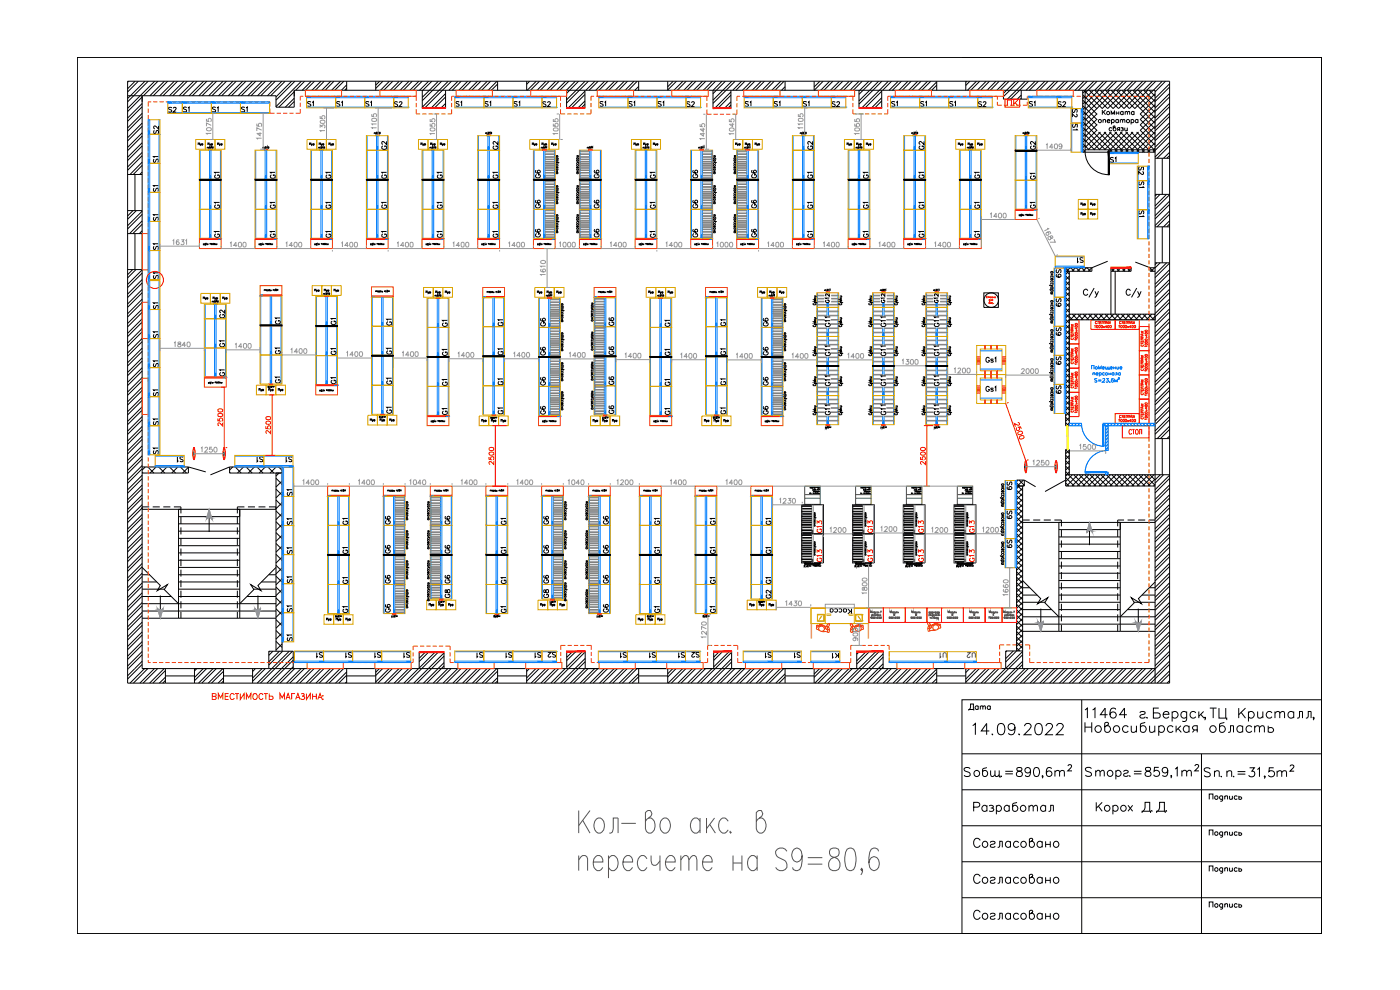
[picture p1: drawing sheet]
<svg xmlns="http://www.w3.org/2000/svg" width="420mm" height="297mm" viewBox="0 0 420 297" stroke-linecap="round" stroke-linejoin="round" font-family="sans-serif">
<defs><g id="words">
<text font-size="7.1" x="291" y="245.5">Разработал</text>
<text font-size="6.6" x="290.7" y="221.5">14.09.2022</text>
<g font-size="6.2">
<text x="323.8" y="90.3">С/у</text>
<text x="291" y="255.4">Согласовано</text>
<text x="291" y="266.3">Согласовано</text>
</g>
<text font-size="5.7" x="291" y="276.9">Согласовано</text>
<text font-size="5.3" x="289.6" y="214.5">Дата</text>
<g font-size="4.9" fill="#ff3f00">
<text x="301.3" y="33.2">ПК</text>
<text x="118.2" y="184.9" transform="rotate(-90 118.2 184.9)">G6</text>
</g>
<g font-size="4.9">
<text x="278.3" y="46.2" transform="rotate(-90 278.3 46.2)">G2</text>
<text x="278.3" y="54.7" transform="rotate(-90 278.3 54.7)">G1</text>
<text x="274.5" y="63.9">G1</text>
<text x="344.3" y="66.3" transform="rotate(-90 344.3 66.3)">S1</text>
<text x="68.4" y="96.7" transform="rotate(-90 68.4 96.7)">G2</text>
<text x="164.7" y="99.1" transform="rotate(-90 164.7 99.1)">G6</text>
<text x="294.6" y="110.1">Gs1</text>
<text x="164.7" y="116.8" transform="rotate(-90 164.7 116.8)">G6</text>
<text x="164.7" y="125.6" transform="rotate(-90 164.7 125.6)">G6</text>
<text x="118.2" y="158.4" transform="rotate(-90 118.2 158.4)">G6</text>
<text x="118.2" y="167.2" transform="rotate(-90 118.2 167.2)">G6</text>
<text x="118.2" y="176" transform="rotate(-90 118.2 176)">G6</text>
<text x="93.8" y="198.6">S1</text>
<text x="102.7" y="198.6">S1</text>
<text x="111.1" y="198.6">S1</text>
<text x="119.9" y="198.6">S1</text>
<text x="141.8" y="198.6">S1</text>
<text x="150.6" y="198.6">S1</text>
<text x="159.5" y="198.6">S1</text>
<text x="184.9" y="198.6">S1</text>
<text x="193.7" y="198.6">S1</text>
<text x="202.5" y="198.6">S1</text>
<text x="228.6" y="198.6">S1</text>
<text x="237.1" y="198.6">S1</text>
</g>
<text font-size="4.9" fill="#0ff" x="344.3" y="57.5" transform="rotate(-90 344.3 57.5)">S1</text>
<g font-size="4.9" fill="#007fff">
<text x="274.5" y="72.3">G1</text>
<text x="64.6" y="113.9">G1</text>
</g>
<g font-size="4.9" fill="#989898">
<text x="68.4" y="105.5" transform="rotate(-90 68.4 105.5)">G1</text>
<text x="164.7" y="107.6" transform="rotate(-90 164.7 107.6)">G6</text>
</g>
<g font-size="4.4" fill="#dda500">
<text x="49.4" y="34.9">S2</text>
<text x="48.3" y="41.3" transform="rotate(-90 48.3 41.3)">S2</text>
<text x="324.2" y="36.3" transform="rotate(-90 324.2 36.3)">S2</text>
<text x="344" y="53.6" transform="rotate(-90 344 53.6)">S2</text>
</g>
<g font-size="4.4" fill="#0ff">
<text x="53.6" y="34.9">S1</text>
<text x="316.4" y="33.2">S2</text>
<text x="324.2" y="40.2" transform="rotate(-90 324.2 40.2)">S1</text>
</g>
<g font-size="4.4" fill="#989898">
<text x="62.4" y="34.9">S1</text>
<text x="239.9" y="33.2">S1</text>
<text x="116.8" y="46.2" transform="rotate(-90 116.8 46.2)">G2</text>
<text x="244.8" y="46.2" transform="rotate(-90 244.8 46.2)">G2</text>
<text x="311.5" y="46.2" transform="rotate(-90 311.5 46.2)">G2</text>
<text x="48.3" y="76.2" transform="rotate(-90 48.3 76.2)">S1</text>
<text x="85" y="107.6" transform="rotate(-90 85 107.6)">G1</text>
<text x="135.1" y="107.9" transform="rotate(-90 135.1 107.9)">G1</text>
<text x="151.7" y="107.6" transform="rotate(-90 151.7 107.6)">G1</text>
<text x="185.2" y="107.6" transform="rotate(-90 185.2 107.6)">G6</text>
<text x="201.8" y="107.9" transform="rotate(-90 201.8 107.9)">G1</text>
<text x="231.4" y="107.6" transform="rotate(-90 231.4 107.6)">G6</text>
<text x="88.5" y="149.9" transform="rotate(-90 88.5 149.9)">S1</text>
<text x="247.6" y="160.9" transform="rotate(-90 247.6 160.9)">G13</text>
<text x="262.8" y="160.9" transform="rotate(-90 262.8 160.9)">G13</text>
<text x="278" y="160.9" transform="rotate(-90 278 160.9)">G13</text>
<text x="293.2" y="160.9" transform="rotate(-90 293.2 160.9)">G13</text>
<text x="247.6" y="169.7" transform="rotate(-90 247.6 169.7)">G13</text>
<text x="262.8" y="169.7" transform="rotate(-90 262.8 169.7)">G13</text>
<text x="278" y="169.7" transform="rotate(-90 278 169.7)">G13</text>
<text x="293.2" y="169.7" transform="rotate(-90 293.2 169.7)">G13</text>
<text x="215.5" y="184.9" transform="rotate(-90 215.5 184.9)">G1</text>
</g>
<g font-size="4.4">
<text x="71.3" y="34.9">S1</text>
<text x="307.6" y="33.2">S1</text>
<text x="150.3" y="46.2" transform="rotate(-90 150.3 46.2)">G2</text>
<text x="48.3" y="50.1" transform="rotate(-90 48.3 50.1)">S1</text>
<text x="332" y="49.7">S1</text>
<text x="48.3" y="58.6" transform="rotate(-90 48.3 58.6)">S1</text>
<text x="66.7" y="54.7" transform="rotate(-90 66.7 54.7)">G1</text>
<text x="83.6" y="54.7" transform="rotate(-90 83.6 54.7)">G1</text>
<text x="100.2" y="54.7" transform="rotate(-90 100.2 54.7)">G1</text>
<text x="116.8" y="54.7" transform="rotate(-90 116.8 54.7)">G1</text>
<text x="133.7" y="54.7" transform="rotate(-90 133.7 54.7)">G1</text>
<text x="150.3" y="54.7" transform="rotate(-90 150.3 54.7)">G1</text>
<text x="163" y="54.7" transform="rotate(-90 163 54.7)">G6</text>
<text x="180.6" y="54.7" transform="rotate(-90 180.6 54.7)">G6</text>
<text x="197.6" y="54.7" transform="rotate(-90 197.6 54.7)">G1</text>
<text x="210.3" y="54.7" transform="rotate(-90 210.3 54.7)">G6</text>
<text x="227.9" y="54.7" transform="rotate(-90 227.9 54.7)">G6</text>
<text x="244.8" y="54.7" transform="rotate(-90 244.8 54.7)">G1</text>
<text x="261.4" y="54.7" transform="rotate(-90 261.4 54.7)">G1</text>
<text x="294.9" y="54.7" transform="rotate(-90 294.9 54.7)">G1</text>
<text x="311.5" y="55" transform="rotate(-90 311.5 55)">G1</text>
<text x="66.7" y="63.9" transform="rotate(-90 66.7 63.9)">G1</text>
<text x="83.6" y="63.9" transform="rotate(-90 83.6 63.9)">G1</text>
<text x="100.2" y="63.9" transform="rotate(-90 100.2 63.9)">G1</text>
<text x="116.8" y="63.9" transform="rotate(-90 116.8 63.9)">G1</text>
<text x="133.7" y="63.9" transform="rotate(-90 133.7 63.9)">G1</text>
<text x="150.3" y="63.9" transform="rotate(-90 150.3 63.9)">G1</text>
<text x="163" y="63.5" transform="rotate(-90 163 63.5)">G6</text>
<text x="180.6" y="63.5" transform="rotate(-90 180.6 63.5)">G6</text>
<text x="197.6" y="63.9" transform="rotate(-90 197.6 63.9)">G1</text>
<text x="210.3" y="63.5" transform="rotate(-90 210.3 63.5)">G6</text>
<text x="227.9" y="63.5" transform="rotate(-90 227.9 63.5)">G6</text>
<text x="244.8" y="63.9" transform="rotate(-90 244.8 63.9)">G1</text>
<text x="261.4" y="63.9" transform="rotate(-90 261.4 63.9)">G1</text>
<text x="294.9" y="63.9" transform="rotate(-90 294.9 63.9)">G1</text>
<text x="48.3" y="67.4" transform="rotate(-90 48.3 67.4)">S1</text>
<text x="163" y="72.3" transform="rotate(-90 163 72.3)">G6</text>
<text x="180.6" y="72.3" transform="rotate(-90 180.6 72.3)">G6</text>
<text x="210.3" y="72.3" transform="rotate(-90 210.3 72.3)">G6</text>
<text x="227.9" y="72.3" transform="rotate(-90 227.9 72.3)">G6</text>
<text x="322.1" y="80.1">S1</text>
<text x="44.8" y="84.7">S1</text>
<text x="319.3" y="84.3" transform="rotate(-90 319.3 84.3)">S9</text>
<text x="48.3" y="93.8" transform="rotate(-90 48.3 93.8)">S1</text>
<text x="319.3" y="93.1" transform="rotate(-90 319.3 93.1)">S9</text>
<text x="85" y="98.4" transform="rotate(-90 85 98.4)">G1</text>
<text x="101.6" y="98.8" transform="rotate(-90 101.6 98.8)">G1</text>
<text x="118.5" y="98.8" transform="rotate(-90 118.5 98.8)">G1</text>
<text x="135.1" y="99.1" transform="rotate(-90 135.1 99.1)">G1</text>
<text x="151.7" y="99.1" transform="rotate(-90 151.7 99.1)">G1</text>
<text x="185.2" y="98.8" transform="rotate(-90 185.2 98.8)">G6</text>
<text x="201.8" y="99.1" transform="rotate(-90 201.8 99.1)">G1</text>
<text x="218.7" y="99.1" transform="rotate(-90 218.7 99.1)">G1</text>
<text x="231.4" y="99.1" transform="rotate(-90 231.4 99.1)">G6</text>
<text x="250.1" y="99.1" transform="rotate(-90 250.1 99.1)">G11</text>
<text x="266.7" y="99.1" transform="rotate(-90 266.7 99.1)">G11</text>
<text x="282.6" y="99.1" transform="rotate(-90 282.6 99.1)">G11</text>
<text x="319.3" y="102" transform="rotate(-90 319.3 102)">S9</text>
<text x="48.3" y="102.7" transform="rotate(-90 48.3 102.7)">S1</text>
<text x="101.6" y="107.6" transform="rotate(-90 101.6 107.6)">G1</text>
<text x="118.5" y="107.6" transform="rotate(-90 118.5 107.6)">G1</text>
<text x="218.7" y="107.6" transform="rotate(-90 218.7 107.6)">G1</text>
<text x="250.1" y="107.9" transform="rotate(-90 250.1 107.9)">G11</text>
<text x="266.7" y="107.9" transform="rotate(-90 266.7 107.9)">G11</text>
<text x="282.6" y="107.9" transform="rotate(-90 282.6 107.9)">G11</text>
<text x="48.3" y="111.1" transform="rotate(-90 48.3 111.1)">S1</text>
<text x="319.3" y="110.4" transform="rotate(-90 319.3 110.4)">S9</text>
<text x="48.3" y="119.9" transform="rotate(-90 48.3 119.9)">S1</text>
<text x="85" y="116.1" transform="rotate(-90 85 116.1)">G1</text>
<text x="118.5" y="116.4" transform="rotate(-90 118.5 116.4)">G1</text>
<text x="135.1" y="116.8" transform="rotate(-90 135.1 116.8)">G1</text>
<text x="151.7" y="116.8" transform="rotate(-90 151.7 116.8)">G1</text>
<text x="185.2" y="116.4" transform="rotate(-90 185.2 116.4)">G6</text>
<text x="201.8" y="116.8" transform="rotate(-90 201.8 116.8)">G1</text>
<text x="218.7" y="116.8" transform="rotate(-90 218.7 116.8)">G1</text>
<text x="231.4" y="116.8" transform="rotate(-90 231.4 116.8)">G6</text>
<text x="250.1" y="117.1" transform="rotate(-90 250.1 117.1)">G11</text>
<text x="266.7" y="117.1" transform="rotate(-90 266.7 117.1)">G11</text>
<text x="282.6" y="117.1" transform="rotate(-90 282.6 117.1)">G11</text>
<text x="294.6" y="118.5">Gs1</text>
<text x="319.3" y="119.2" transform="rotate(-90 319.3 119.2)">S9</text>
<text x="118.5" y="125.2" transform="rotate(-90 118.5 125.2)">G1</text>
<text x="151.7" y="125.6" transform="rotate(-90 151.7 125.6)">G1</text>
<text x="218.7" y="125.6" transform="rotate(-90 218.7 125.6)">G1</text>
<text x="231.4" y="125.6" transform="rotate(-90 231.4 125.6)">G6</text>
<text x="250.1" y="125.6" transform="rotate(-90 250.1 125.6)">G11</text>
<text x="266.7" y="125.6" transform="rotate(-90 266.7 125.6)">G11</text>
<text x="282.6" y="125.6" transform="rotate(-90 282.6 125.6)">G11</text>
<text x="48.3" y="128.8" transform="rotate(-90 48.3 128.8)">S1</text>
<text x="48.3" y="137.2" transform="rotate(-90 48.3 137.2)">S1</text>
<text x="51.9" y="139.7">S1</text>
<text x="75.8" y="139.7">S1</text>
<text x="84.7" y="139.7">S1</text>
<text x="304.4" y="148.2" transform="rotate(-90 304.4 148.2)">S9</text>
<text x="88.5" y="158.7" transform="rotate(-90 88.5 158.7)">S1</text>
<text x="105.1" y="158.4" transform="rotate(-90 105.1 158.4)">G1</text>
<text x="135.8" y="158.4" transform="rotate(-90 135.8 158.4)">G6</text>
<text x="152.8" y="158.4" transform="rotate(-90 152.8 158.4)">G1</text>
<text x="165.5" y="158.4" transform="rotate(-90 165.5 158.4)">G6</text>
<text x="183.4" y="158.4" transform="rotate(-90 183.4 158.4)">G6</text>
<text x="199" y="158.4" transform="rotate(-90 199 158.4)">G1</text>
<text x="215.5" y="158.4" transform="rotate(-90 215.5 158.4)">G1</text>
<text x="232.1" y="158.4" transform="rotate(-90 232.1 158.4)">G1</text>
<text x="304.4" y="157" transform="rotate(-90 304.4 157)">S9</text>
<text x="88.5" y="167.2" transform="rotate(-90 88.5 167.2)">S1</text>
<text x="105.1" y="167.2" transform="rotate(-90 105.1 167.2)">G1</text>
<text x="135.8" y="167.2" transform="rotate(-90 135.8 167.2)">G6</text>
<text x="152.8" y="167.2" transform="rotate(-90 152.8 167.2)">G1</text>
<text x="165.5" y="167.2" transform="rotate(-90 165.5 167.2)">G6</text>
<text x="183.4" y="167.2" transform="rotate(-90 183.4 167.2)">G6</text>
<text x="199" y="167.2" transform="rotate(-90 199 167.2)">G1</text>
<text x="215.5" y="167.2" transform="rotate(-90 215.5 167.2)">G1</text>
<text x="232.1" y="167.2" transform="rotate(-90 232.1 167.2)">G1</text>
<text x="304.4" y="165.5" transform="rotate(-90 304.4 165.5)">S9</text>
<text x="88.5" y="176" transform="rotate(-90 88.5 176)">S1</text>
<text x="105.1" y="176.4" transform="rotate(-90 105.1 176.4)">G1</text>
<text x="135.8" y="176" transform="rotate(-90 135.8 176)">G6</text>
<text x="152.8" y="176.4" transform="rotate(-90 152.8 176.4)">G1</text>
<text x="165.5" y="176" transform="rotate(-90 165.5 176)">G6</text>
<text x="183.4" y="176" transform="rotate(-90 183.4 176)">G6</text>
<text x="199" y="176.4" transform="rotate(-90 199 176.4)">G1</text>
<text x="215.5" y="176.4" transform="rotate(-90 215.5 176.4)">G1</text>
<text x="232.1" y="176.4" transform="rotate(-90 232.1 176.4)">G1</text>
<text x="88.5" y="184.9" transform="rotate(-90 88.5 184.9)">S1</text>
<text x="105.1" y="184.9" transform="rotate(-90 105.1 184.9)">G1</text>
<text x="152.8" y="184.9" transform="rotate(-90 152.8 184.9)">G1</text>
<text x="199" y="184.9" transform="rotate(-90 199 184.9)">G1</text>
<text x="232.1" y="180.6" transform="rotate(-90 232.1 180.6)">G2</text>
<text x="88.5" y="193.3" transform="rotate(-90 88.5 193.3)">S1</text>
<text x="248.7" y="198.6">K1</text>
</g>
<g font-size="4.4" fill="#ff3f00">
<text x="91" y="33.2">S1</text>
<text x="99.8" y="33.2">S1</text>
<text x="108.7" y="33.2">S1</text>
<text x="117.1" y="33.2">S2</text>
<text x="135.5" y="33.2">S1</text>
<text x="144.3" y="33.2">S1</text>
<text x="153.1" y="33.2">S1</text>
<text x="161.6" y="33.2">S2</text>
<text x="178.9" y="33.2">S1</text>
<text x="187.7" y="33.2">S1</text>
<text x="196.1" y="33.2">S1</text>
<text x="205" y="33.2">S2</text>
<text x="222.2" y="33.2">S1</text>
<text x="231.1" y="33.2">S1</text>
<text x="248.4" y="33.2">S2</text>
<text x="266.3" y="33.2">S1</text>
<text x="275.2" y="33.2">S1</text>
<text x="283.6" y="33.2">S1</text>
<text x="292.5" y="33.2">S2</text>
<text x="185.2" y="125.2" transform="rotate(-90 185.2 125.2)">G6</text>
<text x="135.8" y="180.6" transform="rotate(-90 135.8 180.6)">G8</text>
<text x="165.5" y="180.6" transform="rotate(-90 165.5 180.6)">G8</text>
<text x="183.4" y="184.9" transform="rotate(-90 183.4 184.9)">G6</text>
</g>
<g font-size="4.4" fill="#007fff">
<text x="311.5" y="63.9" transform="rotate(-90 311.5 63.9)">G1</text>
<text x="66.7" y="72.3" transform="rotate(-90 66.7 72.3)">G1</text>
<text x="83.6" y="72.3" transform="rotate(-90 83.6 72.3)">G1</text>
<text x="100.2" y="72.3" transform="rotate(-90 100.2 72.3)">G1</text>
<text x="116.8" y="72.3" transform="rotate(-90 116.8 72.3)">G1</text>
<text x="133.7" y="72.3" transform="rotate(-90 133.7 72.3)">G1</text>
<text x="150.3" y="72.3" transform="rotate(-90 150.3 72.3)">G1</text>
<text x="197.6" y="72.3" transform="rotate(-90 197.6 72.3)">G1</text>
<text x="244.8" y="72.3" transform="rotate(-90 244.8 72.3)">G1</text>
<text x="261.4" y="72.3" transform="rotate(-90 261.4 72.3)">G1</text>
<text x="294.9" y="72.3" transform="rotate(-90 294.9 72.3)">G1</text>
<text x="101.6" y="116.4" transform="rotate(-90 101.6 116.4)">G1</text>
<text x="135.1" y="125.6" transform="rotate(-90 135.1 125.6)">G1</text>
<text x="201.8" y="125.6" transform="rotate(-90 201.8 125.6)">G1</text>
<text x="163.3" y="198.3">S2</text>
<text x="206.4" y="198.3">S2</text>
<text x="280.8" y="198.6">U1</text>
<text x="288.9" y="198.6">U2</text>
</g>
<text font-size="4.4" fill="#808080" x="282.6" y="92.1" transform="rotate(-90 282.6 92.1)">G12</text>
<text font-size="4" x="249.8" y="92.1" transform="rotate(-90 249.8 92.1)">G12</text>
<text font-size="4" fill="#808080" x="266.3" y="92.1" transform="rotate(-90 266.3 92.1)">G12</text>
<g font-size="3.5">
<text x="109.7" y="127.7">Пуф</text>
<text x="99.5" y="187.3">Пуф</text>
<text x="190.1" y="187.3">Пуф</text>
</g>
<text font-size="3.5" fill="#007fff" x="226.5" y="183.1">Пуф</text>
</g></defs>
<g fill="none" stroke="#f00" stroke-width=".3">
<path d="M66.4 116.1h1M67.3 116.1v18.2M80.8 118.5h1.5M81.7 118.5v18.1M58.1 134.3a3.6 3.6 0 0 1 .3 3.5l-.1 .1a3 3 0 0 1-.3-2.9zM58.2 137.7v.2zM58.2 134.3v.2zM58.2 134.4a6.2 6.2 0 0 1 0 3.4 6.2 6.2 0 0 1 0-3.4zM58.2 134.4v3.4M65.4 125.5v.8h.6a.51 .51 0 0 1 0-.8 .51 .51 0 0 1 .8 .2 .51 .51 0 0 1-.3 .7M65.4 124.2a.72 .72 0 0 1 .9-.2 .72 .72 0 0 1 .4 .8 .72 .72 0 0 1-.9 .3 .72 .72 0 0 1-.4-.9zM65.4 122.9a.72 .72 0 0 1 .9-.3 .72 .72 0 0 1 .4 .8 .72 .72 0 0 1-.8 .3 .72 .72 0 0 1-.5-.8z"/>
<path d="M66.8 126.8v1l-1-.9a.44 .44 0 0 0-.4 .3 .44 .44 0 0 0 .2 .5h.1M67.2 137.7l.1 .2zM67.2 134.3l.1 .2zM67.2 134.4l-.2 1.7 .2 1.7 .1-3.4M67.3 134.4l.2 1.7-.2 1.7M67.4 134.4l.2 1.7-.2 1.7M67.4 134.4v-.1a3.6 3.6 0 0 0-.3 3.5h.3M67.7 134.3h.5M79.7 136.6h2.9M79.8 127.9v.7h.6a.51 .51 0 0 1 0-.7 .51 .51 0 0 1 .8 .1 .51 .51 0 0 1-.2 .7M79.9 126.6a.72 .72 0 0 1 .9-.3 .72 .72 0 0 1 .4 .8 .72 .72 0 0 1-.9 .3 .72 .72 0 0 1-.4-.8zM79.9 125.2a.73 .73 0 0 1 .9-.3 .73 .73 0 0 1 .4 .9 .73 .73 0 0 1-.9 .2 .73 .73 0 0 1-.4-.8z"/>
<path d="M81.2 129.1v1l-1.1-.9a.43 .43 0 0 0-.3 .4 .43 .43 0 0 0 .3 .4M146.8 137.1v.7l.6 .1a.51 .51 0 0 1 0-.8 .51 .51 0 0 1 .8 .2 .51 .51 0 0 1-.3 .7M146.8 135.8l.8-.2 .6 .4a.69 .69 0 0 1-.8 .6 .69 .69 0 0 1-.6-.8zM146.8 134.4l.6-.2 .8 .2a.66 .66 0 0 1-.7 .8 .66 .66 0 0 1-.7-.8zM147.8 127.7h4.2M148.2 138.4v.9l-1-.8a.44 .44 0 0 0-.5 .3 .44 .44 0 0 0 .3 .5h.1M148.7 127.7v18.2M276.3 137.1v.7l.6 .1a.51 .51 0 0 1 0-.8 .51 .51 0 0 1 .8 .2 .51 .51 0 0 1-.3 .7M276.3 135.8a.72 .72 0 0 1 .9-.2 .72 .72 0 0 1 .5 .8 .72 .72 0 0 1-.9 .3 .72 .72 0 0 1-.5-.9zM276.3 134.4a.72 .72 0 0 1 .9-.2 .72 .72 0 0 1 .5 .8 .72 .72 0 0 1-.9 .3 .72 .72 0 0 1-.5-.9zM277.3 127.7h2.8M277.7 138.4v.9l-1.2-.8a.43 .43 0 0 0-.3 .4 .43 .43 0 0 0 .4 .4"/>
<path d="M278.2 127.7v18.2M301.8 121.1l6 17.1M302.7 120.8l-.5 .1M305.1 128.3a.51 .51 0 0 0 .1 .8 .51 .51 0 0 0 .7-.2 .51 .51 0 0 0-.2-.7l.6-.2 .2 .7M305.5 126.8l.4 .1-.1 .6-1.4-.4 .3 .9M305.6 129.7l.5-.3h.6a.7 .7 0 0 1-.2 1 .7 .7 0 0 1-1-.2zM306.1 131l.8-.3 .4 .2a.74 .74 0 0 1-.5 .8 .74 .74 0 0 1-.9-.3zM307.7 138.3l.1-.1a3 3 0 0 1 .3 3l-.1 .5h-.3M307.7 138.3l-.2 1.7 .2 1.7M307.8 138.3l.1 .2zM307.8 138.3l-.2 1.7 .2 1.7v-3.3M307.9 138.3l.2 1.7-.2 1.7"/>
<path d="M308.7 137.9l-.4 .2M316.9 138.2a3 3 0 0 1 .3 3l-.2 .6a5.1 5.1 0 0 1-.1-3.6zM316.9 138.3l-.2 1.7 .2 1.7v-3.3M316.9 138.3l.1 .2zM317 138.3l.2 1.7-.2 1.7M147.8 145.9h4.1M277.1 145.9h2M307.8 141.6l.1 .2zM316.9 141.6l.1 .2zM63.7 208.9l1.1 .2 .1 .4-.4 .4h-.8v-1.8l1.1 .2 .1 .3-.4 .3M65.5 209.9v-1.8l.7 1.3 .7-1.3v1.8M67.5 208.9h1"/>
<path d="M68.6 208.1h-1.1v1.8h1.1M70.3 208.5a.65 .65 0 0 0-.7-.4 .65 .65 0 0 0-.6 .7v.4a.65 .65 0 0 0 .6 .7 .65 .65 0 0 0 .7-.4M70.5 208.1h1.2M71.1 208.1v1.8M72.1 208.1v1.8l1.2-1.8v1.8M73.9 209.9v-1.8l.7 1.3 .7-1.3v1.8M76 208.4l.2-.2a.83 .83 0 0 1 1 .8 .83 .83 0 0 1-1 .8l-.3-.6zM78.9 208.5v-.1a.63 .63 0 0 0-.8-.3 .63 .63 0 0 0-.4 .7v.4a.63 .63 0 0 0 .5 .7 .63 .63 0 0 0 .7-.4M79.2 208.1h1.2M79.8 208.1v1.8M80.8 208.1v1.8l1.1-.2-.1-.8h-1M84 209.9v-1.8l.7 1.3 .7-1.3v1.8"/>
<path d="M85.8 209.9l.7-1.8 .6 1.8M86 209.3h.9M88.5 208.1h-1v1.8M88.7 209.9l.7-1.8 .6 1.8M89 209.3h.8M90.4 208.2h.8l.1 .3-.3 .4a.57 .57 0 0 1 .4 .8 .57 .57 0 0 1-.9 .1l-.3-.2M90.6 208.9h.4M92 208.1v1.8l1.1-1.8v1.8M93.8 208.9h1.1M93.8 208.1v1.8M94.9 208.1v1.8M95.4 209.9l.6-1.8 .7 1.8"/>
<path d="M95.6 209.3h.9M96.8 208.8h.2zM96.8 209.8h.2z"/>
<circle cx="46.5" cy="84" r="2.56"/>
</g>
<g fill="none" stroke="#000" stroke-width=".3">
<path d="M23.2 17.2h.1M23.2 17.2h373.4v262.9h-373.4zM23.2 17.2h373.4M324.6 17.2h.1M360.6 17.2h.1M396.6 17.2h.1M38.3 24.4h312.7v180.6h-312.7zM38.3 28.7h44.5v3.5h5.5v-5.1h258.4v177.9M38.6 24.4l-.3 .3M40.5 24.4l-2.2 2.2M41.5 24.4l-3.2 3.2M42.7 31.1l-4.4 4.3"/>
<path d="M42.7 34l-4.4 4.4M42.7 36.9l-4.4 4.4M42.7 39.9l-4.4 4.3M42.7 29.1l-4.4 4.4M42.7 32l-4.4 4.4M42.7 35l-4.4 4.4M42.7 37.9l-4.4 4.4M42.7 28.7v171.9h304M43.5 24.4l-5.2 5.1M44.5 24.4l-6.2 6.2M46.4 24.4l-8.1 8.1M47.4 24.4l-4.4 4.3"/>
<path d="M49.3 24.4l-4.3 4.3M50.3 24.4l-4.3 4.3M52.3 24.4l-4.4 4.3M53.3 24.4l-4.4 4.3M55.2 24.4l-4.3 4.3M56.2 24.4l-4.4 4.3M58.2 24.4l-4.4 4.3M59.2 24.4l-4.4 4.3M61.1 24.4l-4.3 4.3M62.1 24.4l-4.4 4.3M64 24.4l-4.3 4.3M65 24.4l-4.4 4.3"/>
<path d="M67 24.4l-4.4 4.3M68 24.4l-4.4 4.3M69.9 24.4l-4.3 4.3M70.9 24.4l-4.4 4.3M72.8 24.4l-4.3 4.3M73.8 24.4l-4.3 4.3M75.8 24.4l-4.4 4.3M76.8 24.4l-4.4 4.3M78.7 24.4l-4.3 4.3M79.7 24.4l-4.4 4.3M81.6 24.4l-4.3 4.3M82.6 24.4l-4.3 4.3"/>
<path d="M84.6 24.4l-4.4 4.3M85.6 24.4l-4.4 4.3M87.5 24.4l-4.7 4.7M88.3 29.5l-2.7 2.7M88.3 27.5l-4.6 4.7M88.3 30.5l-1.7 1.7M88.5 24.4l-5.7 5.6M90.5 24.4l-7.7 7.6M91.4 24.4l-2.6 2.7M93.4 24.4l-2.7 2.7M94.4 24.4l-2.7 2.7M96.3 24.4l-2.7 2.7"/>
<path d="M97.3 24.4l-2.7 2.7M99.3 24.4l-2.7 2.7M100.2 24.4l-2.6 2.7M102.2 24.4l-2.7 2.7M103.2 24.4l-2.7 2.7M104 25.5l-1.5 1.6M104 26.4l-.6 .7M104 24.4v2.7M112.8 24.4v2.7M113.9 24.4l-1.1 1.2M114.9 24.4l-2.1 2.1M116.9 24.4l-2.7 2.7"/>
<path d="M117.9 24.4l-2.7 2.7M119.8 24.4l-2.7 2.7M120.8 24.4l-2.7 2.7M122.8 24.4l-2.7 2.7M123.7 24.4l-2.6 2.7M125.7 24.4l-2.7 2.7M126.7 24.4l-2.7 2.7M126.7 27.1v5.3h7v-5.3M128.6 24.4l-2.7 2.7M129.6 24.4l-2.9 2.8M131.6 24.4l-4.9 4.8M132.5 24.4l-5.8 5.8"/>
<path d="M133.7 28.1l-4.3 4.3M133.7 31.1l-1.3 1.3M133.7 29.1l-3.3 3.3M133.7 32l-.3 .4M134.5 24.4l-7.8 7.8M135.5 24.4l-8 8M137.4 24.4l-2.7 2.7M138.4 24.4l-2.7 2.7M140.4 24.4l-2.7 2.7M141.3 24.4l-2.6 2.7M143.3 24.4l-2.7 2.7M144.3 24.4l-2.7 2.7"/>
<path d="M146.2 24.4l-2.7 2.7M147.2 24.4l-2.6 2.7M149.2 24.4l-2.7 2.7M149.3 25.2l-1.8 1.9M149.3 24.4v2.7M158.1 24.4v2.7M158.9 24.4l-.8 .9M160.9 24.4l-2.7 2.7M161.9 24.4l-2.7 2.7M163.9 24.4l-2.7 2.7M164.8 24.4l-2.6 2.7M166.8 24.4l-2.7 2.7"/>
<path d="M167.8 24.4l-2.7 2.7M169.7 24.4l-2.7 2.7M170.7 24.4l-2.7 2.7M172.7 24.4l-2.7 2.7v5.3h5.5v-5.3M173.6 24.4l-3.6 3.6M175.5 27.4l-5 5M175.5 30.3l-2 2.1M175.5 28.3l-4 4.1M175.5 31.3l-1 1.1M175.6 24.4l-5.6 5.6M176.6 24.4l-6.6 6.5M178.5 24.4l-2.7 2.7"/>
<path d="M179.5 24.4l-2.7 2.7M181.5 24.4l-2.7 2.7M182.4 24.4l-2.6 2.7M184.4 24.4l-2.7 2.7M185.4 24.4l-2.7 2.7M187.4 24.4l-2.8 2.7M188.3 24.4l-2.6 2.7M190.3 24.4l-2.7 2.7M191.2 24.4l-2.6 2.7M191.7 25.9l-1.2 1.2M191.7 26.9l-.2 .2M191.7 24.4v2.7"/>
<path d="M200.4 24.4v2.7M202 24.4l-1.6 1.6M203 24.4l-2.6 2.6M205 24.4l-2.7 2.7M205.9 24.4l-2.6 2.7M207.9 24.4l-2.7 2.7M208.9 24.4l-2.7 2.7M210.8 24.4l-2.7 2.7M211.8 24.4l-2.7 2.7M213.8 24.4l-2.7 2.7M214.7 24.4l-2.6 2.7M216.7 24.4l-2.7 2.7v5.4h5.4v-5.4"/>
<path d="M217.7 24.4l-3.7 3.7M219.4 27.6l-4.9 4.9M219.4 30.6l-1.9 1.9M219.4 28.6l-3.9 3.9M219.4 31.5l-1 1M219.7 24.4l-5.7 5.6M220.6 24.4l-6.6 6.6M222.6 24.4l-2.7 2.7M223.5 24.4l-2.6 2.7M225.5 24.4l-2.7 2.7M226.5 24.4l-2.7 2.7M228.5 24.4l-2.8 2.7"/>
<path d="M229.4 24.4l-2.7 2.7M231.4 24.4l-2.7 2.7M232.4 24.4l-2.7 2.7M234.3 24.4l-2.7 2.7M235.3 24.4l-2.7 2.7M235.6 26l-1 1.1M235.6 27l-.1 .1M235.6 24.4v2.7M244.3 24.4l.1 2.7 2.6-2.7M246.1 24.4l-1.8 1.7M249 24.4l-2.7 2.7M250 24.4l-2.7 2.7"/>
<path d="M252 24.4l-2.8 2.7M252.9 24.4l-2.7 2.7M254.9 24.4l-2.7 2.7M255.8 24.4l-2.6 2.7M257.8 24.4l-2.7 2.7M257.8 27.1v5.3h6.8v-5.3M258.8 24.4l-2.7 2.7M260.8 24.4l-3 2.9M261.7 24.4l-3.9 3.9M263.7 24.4l-5.9 5.9M264.6 29.3l-3 3.1M264.6 32.2l-.1 .2"/>
<path d="M264.6 27.4l-5 5M264.6 30.3l-2.1 2.1M264.7 24.4l-6.9 6.8M266.6 24.4l-8 8M267.6 24.4l-2.7 2.7M269.6 24.4l-2.7 2.7M270.5 24.4l-2.7 2.7M272.5 24.4l-2.7 2.7M273.5 24.4l-2.7 2.7M275.4 24.4l-2.7 2.7M276.4 24.4l-2.7 2.7M278.4 24.4l-2.7 2.7"/>
<path d="M279.3 24.4l-2.7 2.7M281.1 24.6l-2.5 2.5M281.1 25.6l-1.5 1.5M281.1 24.4v2.7M289.8 24.4v2.7M290.1 24.4l-.3 .3M291.1 24.4l-1.3 1.2M293.1 24.4l-2.7 2.7M294 24.4l-2.7 2.7M296 24.4l-2.7 2.7M297 24.4l-2.7 2.7M298.9 24.4l-2.7 2.7"/>
<path d="M299.9 24.4l-2.7 2.7M301.1 27.1v2.6M301.9 24.4l-2.7 2.7M302.8 24.4l-2.7 2.7M304.8 24.4l-3.7 3.6M305.8 24.4l-4.7 4.6M306.5 27.1v2.6M307.7 24.4l-5.4 5.3M308.7 24.4l-5.4 5.3M310.7 24.4l-2.7 2.7M311.6 24.4l-2.7 2.7M313.6 24.4l-2.7 2.7"/>
<path d="M314.6 24.4l-2.7 2.7M316.5 24.4l-2.7 2.7M317.5 24.4l-2.7 2.7M319.5 24.4l-2.7 2.7M320.4 24.4l-2.7 2.7M322.4 24.4l-2.7 2.7M323.4 24.4l-2.7 2.7M324.9 28.4l4.4 4.3M324.9 27.1v18.6h21.8M324.9 30l.8 .8M325.2 27.1l.5 .4M325.3 24.4l-2.6 2.7"/>
<path d="M325.7 38.8l6.1 6.1M325.7 37.2l7.7 7.7M325.7 35.6l3.6 3.6M325.7 33.9l3.6 3.7M325.7 32.3l3.6 3.6M325.7 30.7l3.6 3.6M325.7 27.1v18.6M325.7 27.2l-.8 .8M325.7 28.9l-.8 .7M326.3 24.4l-2.7 2.7M326.9 27.1l5.5 5.5 5.5-5.5M328.2 27.1l-2.5 2.5"/>
<path d="M328.3 24.4l-2.7 2.7M329.3 24.4l-3.6 3.5M329.3 34.1l-3.6 3.6M329.3 35.7l-3.6 3.7M329.3 37.4l-3.6 3.6M329.3 39l-3.6 3.6M329.7 39.6l5.3 5.3M329.8 27.1l-4.1 4.1M330.3 39.6l-4.6 4.7M330.8 33v1.4M331 36.1l.4-.3 .3 .1 .1 .9M331 35.8v1"/>
<path d="M331.2 33.6l.6 .8M331.2 24.4l-2.7 2.7 5.6 5.5M331.3 39.6l5.3 5.3M331.4 27.1l-5.7 5.7M331.8 27.1l5.5 5.5 5.5-5.5M331.8 33l-1 .9M331.9 39.6l-5.3 5.3M332.2 24.4l-2.7 2.7M332.3 36.3h.8a.49 .49 0 0 0-.7-.3 .49 .49 0 0 0 0 .8 .49 .49 0 0 0 .7-.2M332.9 39.6l5.4 5.3M333 27.1l-7.3 7.3M333.4 27.1l5.5 5.5 5.6-5.5"/>
<path d="M333.5 34.4v-1l.5 .8 .5-.8v1M333.5 39.6l-5.3 5.3M333.6 36.1a.47 .47 0 0 1 .7-.1 .47 .47 0 0 1 0 .7 .47 .47 0 0 1-.7-.1M333.6 35.8v1.5M333.7 38.5a.47 .47 0 0 0-.7-.1 .47 .47 0 0 0 0 .7 .47 .47 0 0 0 .7 0M334.1 24.4l-2.6 2.7M334.4 38.3a.47 .47 0 0 1 .5 .3 .47 .47 0 0 1-.2 .6 .47 .47 0 0 1-.6-.2v-1l.4-.2 .1 .3-.5 .4M334.6 39.6l5.3 5.3M334.7 27.1l-9 9M335 33.9h.8M335 33.4v1M335.1 27.1l5.5 5.5"/>
<path d="M335.1 24.4l-2.7 2.7M335.2 39.6l-5.4 5.3M335.6 38.9l-.2 .4M335.6 36.1a.45 .45 0 0 0-.6-.1 .45 .45 0 0 0 0 .7 .45 .45 0 0 0 .6-.1M335.6 35.8v1M335.8 33.4v1M336 38.9l-.5-.1-.1-.4 .6-.1v1M336.2 36.1l.3-.3 .3 .1 .1 .9M336.2 39.6l5.3 5.3M336.2 35.8v1M336.3 27.1l-5.5 5.5-5.1-5.2M336.4 38.3h.6v.3l-.3 .1"/>
<path d="M336.7 27.1l10 9.9M336.8 39.6l-5.3 5.3M336.9 38.7l.2 .3-.1 .2h-.6M336.9 36.1l.4-.3 .2 .1 .1 .9M337.1 33.6a.45 .45 0 0 0-.7 0 .45 .45 0 0 0 0 .6 .45 .45 0 0 0 .7 0M337.1 24.4l-2.7 2.7M337.1 33.4v1M337.6 38.3v.9l.4 .1 .3-.3M337.7 33.7l.3-.3 .3 .1 .1 .9M337.7 33.4v1M337.8 39.6l5.3 5.3M338.1 24.4l-2.7 2.7"/>
<path d="M338.3 38.3v1M338.4 33.7l.3-.3 .3 .1v.9M338.4 39.6l-5.3 5.3M339.5 36.1a.47 .47 0 0 1 .7-.1 .47 .47 0 0 1 0 .7 .47 .47 0 0 1-.7-.1M339.5 39.6l5.3 5.3M339.5 35.8v1.5M339.6 27.1l-5.6 5.5M340 27.1l6.7 6.6M340 24.4l-2.7 2.7M340 39.6l-5.2 5.3M340.3 33.6a.45 .45 0 0 0-.6 0 .45 .45 0 0 0 0 .6 .45 .45 0 0 0 .6 0M340.3 33.4v1"/>
<path d="M341 24.4l-2.7 2.7 8.4 8.3 4.3-4.4M341.1 39.6l5.3 5.3M341.5 36.1a.47 .47 0 0 0-.7-.1 .47 .47 0 0 0 0 .7 .47 .47 0 0 0 .7-.1M341.5 35.8v1M341.6 27.1l5.1 5M341.7 39.6l-5.3 5.3M342.2 39.1l4.5 4.4M342.2 37.5l4.5 4.4M342.2 35.8l4.5 4.5M343 24.4l-2.7 2.7M343.9 24.4l-8.2 8.2-5.5-5.5M344.9 27.1l1.8 1.8"/>
<path d="M345.9 24.4l-2.7 2.7M346.1 27.1l-5.5 5.5M346.5 27.1l.2 .1M346.7 28.1l-4.5 4.5M346.7 29.8l-4.5 4.4 4.5 4.4M346.7 31.4l-4.5 4.5M346.7 33l-4.5 4.5M346.7 34.7l-4.5 4.4M346.7 37.9l-7.1 7M346.7 39.6l-5.4 5.3M346.9 24.4l-2.7 2.7M348.8 24.4l-2.7 2.7"/>
<path d="M349.8 24.4l-3.1 3.1M351 32l-13 12.9M351 36.9l-8.1 8M351 26.1l-4.3 4.4-3.5-3.4M351 25.1l-4.3 4.4M351 28.1l-4.3 4.3M351 33.9l-4.3 4.4M351 39.8l-4.3 4.4M351 29.1l-4.3 4.3M351 34.9l-4.3 4.4M351 37.9l-4.3 4.3M38.3 52.4h4.4"/>
<path d="M40.5 52.4v10.8M42.7 42.8l-4.4 4.4M42.7 45.7l-4.4 4.4M42.7 48.7l-3.7 3.7M42.7 51.6l-.8 .8M42.7 40.8l-4.4 4.4M42.7 43.8l-4.4 4.4M42.7 46.7l-4.4 4.4M42.7 49.6l-2.7 2.8M59.8 54l6.6 .1zM59.8 53.8h6.6v.2h-6.6zM76.5 54l6.6 .1z"/>
<path d="M76.5 53.8h6.6v.2h-6.6zM93.2 54l6.6 .1zM93.2 53.8h6.6v.2h-6.6zM110 54l6.5 .1zM110 53.8h6.5v.2h-6.5zM126.6 54l6.6 .1zM126.6 53.8h6.6v.2h-6.6zM143.4 54l6.5 .1zM143.4 53.8h6.5v.2h-6.5zM160.1 54l6.5 .1zM160.1 53.8h6.5v.2h-6.5zM173.9 54l6.5 .1z"/>
<path d="M173.9 53.8h6.5v.2h-6.5zM190.6 54l6.5 .1zM190.6 53.8h6.5v.2h-6.5zM207.3 54l6.6 .1zM207.3 53.8h6.6v.2h-6.6zM221.1 54l6.6 .1zM221.1 53.8h6.6v.2h-6.6zM237.8 54l6.6 .1zM237.8 53.8h6.6v.2h-6.6zM254.5 54l6.6 .1zM254.5 53.8h6.6v.2h-6.6zM271.2 54l6.6 .1z"/>
<path d="M271.2 53.8h6.6v.2h-6.6zM287.9 54l6.6 .1zM287.9 53.8h6.6v.2h-6.6zM304.7 45.2l6.5 .2zM304.7 45.1h6.5v.1h-6.5zM324.9 41.5l3.6 3.4M324.9 44.7l.8 .8M324.9 43.1l.8 .7M325.7 43.8l1.1 1.1M325.7 40.5l4.4 4.4M325.7 44.9h21M325.7 41.9l-.8 .8"/>
<path d="M325.7 43.5l-.8 .8M325.7 45.2l-.6 .5M325.7 45.6a6.9 6.9 0 0 0 7.1 6.8M337.8 44.9l.8 .8M338.6 44.9l-.7 .8M339.5 44.9l.7 .8M340.3 44.9l-.8 .8M341.2 44.9l.7 .8M341.9 44.9l-.7 .8M342.8 44.9l.7 .8M343.5 44.9l-.7 .8M344.4 44.9l.7 .8"/>
<path d="M345.2 44.9l-.8 .8M346 44.9l.7 .6M346.7 42.8l-2.2 2.1M346.7 44.5l-.6 .4M346.7 45.1l-.6 .6M346.7 47.5h4.3M346.7 58.3h4.3M347.2 58.3l-.5 .6M348.1 58.3l-1.4 1.5M348.8 47.5v10.8M350.1 58.3l-3.4 3.5M351 42.7l-4.3 4.4"/>
<path d="M351 45.7l-1.8 1.8M351 40.8l-4.3 4.4M351 43.7l-3.8 3.8M351 46.7l-.8 .8M351 58.4l-4.3 4.4M38.3 70.1h4.4M38.3 63.2h4.4M39.9 63.2l-1.6 1.6M40.5 70.1v10.8M40.9 63.2l-2.6 2.6M42.7 63.4l-4.4 4.3M42.7 66.3l-3.8 3.8"/>
<path d="M42.7 69.2l-.9 .9M42.7 64.3l-4.4 4.4M42.7 67.3l-2.8 2.8M332.4 78.4l-4.7 1.9M340.7 78.6l4.5 1.7M346.7 68.1h4.3M346.7 78.9h4.3M347.2 78.9l-.5 .5M348.2 78.9l-1.5 1.5-1.5-.1M348.8 68.1v10.8M350.1 78.9l-3.4 3.4M351 60.4l-4.3 4.3"/>
<path d="M351 63.3l-4.3 4.4M351 66.2l-1.8 1.9M351 61.3l-4.3 4.4M351 64.3l-3.8 3.8M351 67.2l-.8 .9M351 78.9l-4.3 4.4M38.3 80.9h4.4M39.8 80.9l-1.5 1.5M40.8 80.9l-2.5 2.5M42.7 81l-4.4 4.3M42.7 83.9l-4.4 4.4M42.7 86.9l-4.4 4.3"/>
<path d="M42.7 89.8l-4.4 4.3M42.7 92.7l-4.4 4.4M42.7 95.7l-4.4 4.3M42.7 98.6l-4.4 4.3M42.7 81.9l-4.4 4.4M42.7 84.9l-4.4 4.4M42.7 87.8l-4.4 4.4M42.7 90.7l-4.4 4.4M42.7 93.7l-4.4 4.4M42.7 96.6l-4.4 4.4M42.7 99.6l-4.4 4.3M78 97.6l6.6 .2z"/>
<path d="M78 97.5h6.6v.1h-6.6zM94.8 97.8h6.5v.2h-6.5zM94.8 97.7l6.5 .1zM244.2 91l-.2 .3 .5 .2a.24 .24 0 0 0 .4-.2 .24 .24 0 0 0-.2-.3M244.2 97.5l-.2 .2 .1 .2a.42 .42 0 0 0 .5 .1 .42 .42 0 0 0 .2-.4l-.1-.1M244.3 90.5l.6 .2-.6 .2M244.3 97.1l.6 .2-.6 .1M244.3 89.6h.6M244.3 88.8h.6M244.3 96.2h.6M244.3 95.3h.6M244.3 89.4l.4 .2"/>
<path d="M244.3 95.9l.4 .3M244.7 88.8l.1 .3h-.5M244.7 95.3l.1 .4h-.5M244.9 90.7l.3 .2M244.9 89.9h-.6l.5 .3-.5 .2h.6M244.9 97.3l.3 .2M244.9 96.5h-.6l.5 .2-.5 .2h.6M244.9 89.3l-.4 .2M244.9 95.8l-.4 .3M252 91l-.3 .3 .6 .2a.24 .24 0 0 0 .3-.2 .24 .24 0 0 0-.2-.3M252 97.5l-.3 .2 .2 .2a.42 .42 0 0 0 .4 .1 .42 .42 0 0 0 .3-.4l-.2-.1M252 90.5l.6 .2-.6 .2"/>
<path d="M252 97.1l.6 .2-.6 .1M252 89.6h.6M252 88.8h.6M252 96.2h.6M252 95.3h.6M252 89.4l.5 .2M252 95.9l.5 .3M252.5 88.8l.1 .3h-.6M252.5 95.3l.1 .4h-.6M252.6 90.7l.3 .2M252.6 89.9h-.6l.5 .3-.5 .2h.6M252.6 97.3l.3 .2"/>
<path d="M252.6 96.5h-.6l.5 .2-.5 .2h.6M252.6 89.3l-.3 .2M252.6 95.8l-.3 .3M260.9 91l-.2 .3 .6 .2a.24 .24 0 0 0 .3-.2 .24 .24 0 0 0-.2-.3M260.9 97.5l-.2 .2 .1 .2a.42 .42 0 0 0 .5 .1 .42 .42 0 0 0 .3-.4l-.2-.1M261 90.5l.6 .2-.6 .2M261 97.1l.6 .2-.6 .1M261 89.6h.6M261 88.8h.6M261 96.2h.6M261 95.3h.6M261 89.4l.4 .2"/>
<path d="M261 95.9l.4 .3M261.4 88.8l.2 .3h-.6M261.4 95.3l.2 .4h-.6M261.6 90.7l.3 .2M261.6 89.9h-.6l.5 .3-.5 .2h.6M261.6 97.3l.3 .2M261.6 96.5h-.6l.5 .2-.5 .2h.6M261.6 89.3l-.3 .2M261.6 95.8l-.3 .3M268.7 91l-.2 .3 .5 .2a.24 .24 0 0 0 .3-.2 .24 .24 0 0 0-.2-.3M268.7 97.5l-.2 .2 .1 .2a.42 .42 0 0 0 .5 .1 .42 .42 0 0 0 .2-.4l-.2-.1M268.8 90.5l.5 .2-.5 .2"/>
<path d="M268.8 97.1l.5 .2-.5 .1M268.8 89.6h.5M268.8 88.8h.5M268.8 96.2h.5M268.8 95.3h.5M268.8 89.4l.4 .2M268.8 95.9l.4 .3M269.2 88.8l.1 .3h-.5M269.2 95.3l.1 .4h-.5M269.3 90.7l.3 .2M269.3 89.9h-.5l.4 .3-.4 .2h.5M269.3 97.3l.3 .2"/>
<path d="M269.3 96.5h-.5l.4 .2-.4 .2h.5M269.3 89.3l-.3 .2M269.3 95.8l-.3 .3M276.9 91l-.2 .3 .5 .2a.24 .24 0 0 0 .4-.2 .24 .24 0 0 0-.2-.3M276.9 97.5l-.1 .4a.42 .42 0 0 0 .5 .1 .42 .42 0 0 0 .2-.4l-.1-.1M277 90.5l.6 .2-.6 .2M277 97.1l.6 .2-.6 .1M277 89.6h.6M277 89.4l.4 .2M277 88.8h.6M277 96.2h.6M277 95.9l.4 .3"/>
<path d="M277 95.3h.6M277.4 88.8l.1 .3h-.5M277.4 95.3l.1 .4h-.5M277.6 89.9h-.6l.4 .3-.4 .2h.6M277.6 96.5h-.6l.4 .2-.4 .2h.6M277.6 89.3l-.4 .2M277.6 95.8l-.4 .3M284.6 91l-.2 .3 .6 .2a.24 .24 0 0 0 .3-.2 .24 .24 0 0 0-.2-.3M284.6 97.5l-.2 .2 .2 .2a.42 .42 0 0 0 .4 .1 .42 .42 0 0 0 .3-.4l-.2-.1M284.7 90.5l.6 .2-.6 .2M284.7 97.1l.6 .2-.6 .1M284.7 89.6h.6"/>
<path d="M284.7 88.8h.6M284.7 89.4l.4 .2M284.7 96.2h.6M284.7 95.3h.6M284.7 95.9l.4 .3M285.1 88.8l.2 .3h-.6M285.1 95.3l.2 .4h-.6M285.3 90.7l.3 .2M285.3 89.9h-.6l.5 .3-.5 .2h.6M285.3 97.3l.3 .2M285.3 96.5h-.6l.5 .2-.5 .2h.6M285.3 89.3l-.3 .2"/>
<path d="M285.3 95.8l-.3 .3M295.3 87.9h4.3v4.3h-4.3zM319.8 99.1l1.1 1.1M319.8 97.5l1.1 1M319.8 95.8l1.1 1.1M319.8 94.2l1.1 1.1M319.8 92.6l1.1 1.1M319.8 90.9l1.1 1.1M319.8 89.3l1.1 1.1M319.8 87.7l1.1 1.1M319.8 86l1.1 1.2M319.8 84.4l1.1 1.1"/>
<path d="M319.8 82.8l1.1 1.1M320.9 84.5l-1.1 1.1M320.9 96h25.8M320.9 94.3h25.8M320.9 95l.9 1M320.9 82.9l-1.1 1.1M320.9 86.1l-1.1 1.1M320.9 87.8l-1.1 1M320.9 89.4l-1.1 1.1M320.9 91l-1.1 1.1M320.9 92.7l-1.1 1.1M320.9 94.3l-1.1 1.1"/>
<path d="M320.9 95.9l-1.1 1.1M320.9 97.6l-1.1 1M320.9 99.2l-1.1 1.1M321.2 80.3l-1.1 1.1 .8 .8M321.2 94.3l-.3 .3M321.8 94.3l1.7 1.7M322.8 94.3l-1.6 1.7M323.5 94.3l1.6 1.7M324.5 94.3l-1.7 1.7M325.1 94.3l1.7 1.7M326.1 94.3l-1.7 1.7M326.7 94.3l1.7 1.7"/>
<path d="M327.7 80.3h-7.9v47.4h1.1v-46.3M327.7 80.3v1.1h-7.9M327.7 80.3l-1.1 1.1M327.7 94.3l-1.6 1.7M328.3 94.3l1.7 1.7M329.4 94.3l-1.7 1.7M330 94.3l1.6 1.7M331 94.3l-1.7 1.7M331.6 94.3l1.7 1.7M332.6 94.3l-1.7 1.7M333.2 94.3l1.7 1.7M333.4 81.4h6.1v-1.1h-6.1v14"/>
<path d="M333.4 80.5l.9 .9M334.2 94.3l-1.6 1.7M334.7 81.4v12.9M334.8 80.3l-1.1 1.1M334.9 80.3l1.1 1.1M334.9 94.3l1.6 1.7M335.9 94.3l-1.7 1.7M336.4 80.3l-1.1 1.1M336.5 94.3l1.7 1.7M336.5 80.3l1.1 1.1M337.5 94.3l-1.6 1.7M338 80.3l-1.1 1.1"/>
<path d="M338.1 80.3l1.1 1.1M338.1 94.3l1.7 1.7M339.2 94.3l-1.7 1.7M339.2 87.2a.65 .65 0 0 0-.7-.4 .65 .65 0 0 0-.5 .7v.4a.65 .65 0 0 0 .5 .7 .65 .65 0 0 0 .7-.4M339.5 80.5l-.9 .9M339.8 94.3l1.6 1.7M340.8 94.3l-1.7 1.7M341.2 86.4l-1.6 2.8M341.4 87.4l.6 1.2 .5-1.2M341.4 94.3l1.7 1.7M342 88.6l-.7 .6M342.4 94.3l-1.7 1.7"/>
<path d="M343 94.3l1.7 1.7M344 94.3l-1.6 1.7M344.7 94.3l1.6 1.7M345.2 80.3v1.1h1.5M345.2 80.5l.9 .9M345.7 94.3l-1.7 1.7M346.3 94.3l.4 .3M346.5 80.3l-1.1 1.1M346.7 94.9l-1.1 1.1M351 80.9l-4.3 4.4M351 83.8l-4.3 4.4M351 86.8l-4.3 4.3"/>
<path d="M351 89.7l-4.3 4.4M351 92.7l-4.3 4.3M351 95.6l-4.3 4.3M351 98.5l-4.3 4.4M351 81.9l-4.3 4.4M351 84.8l-4.3 4.4M351 87.8l-4.3 4.3M351 90.7l-4.3 4.4M351 93.6l-4.3 4.4M351 96.6l-4.3 4.4M351 99.5l-4.3 4.4M42.7 101.5l-4.4 4.4"/>
<path d="M42.7 104.5l-4.4 4.3M42.7 107.4l-4.4 4.3M42.7 110.3l-4.4 4.4M42.7 113.3l-4.4 4.3M42.7 116.2l-4.4 4.4M42.7 119.2l-4.4 4.3M42.7 102.5l-4.4 4.4M42.7 105.4l-4.4 4.4M42.7 108.4l-4.4 4.3M42.7 111.3l-4.4 4.4M42.7 114.2l-4.4 4.4M42.7 117.2l-4.4 4.3"/>
<path d="M111.5 106.7h6.5v.2h-6.5zM111.5 106.6l6.5 .1zM128.2 107.1l6.5 .1zM128.2 107l6.5 .1zM144.9 106.9l6.5 .1zM144.9 106.8h6.5v.1h-6.5zM161.6 107.1l6.5 .1zM161.6 107l6.5 .1zM178.3 106.9l6.6 .1zM178.3 106.8h6.6v.1h-6.6zM195 107.1l6.6 .1zM195 107l6.6 .1z"/>
<path d="M211.7 106.9l6.6 .1zM211.7 106.8h6.6v.1h-6.6zM228.5 107.1l6.5 .1zM228.5 107l6.5 .1zM244.2 115.3l-.2 .1 .1 .3a.47 .47 0 0 0 .8-.3l-.2-.1M244.2 106.2l-.2 .2 .1 .3a.42 .42 0 0 0 .5 .1 .42 .42 0 0 0 .2-.4l-.1-.2M244.3 114.8l.6 .2-.6 .2M244.3 105.8l.6 .1-.6 .3M244.3 113.9h.6M244.3 113.1h.6M244.3 104.9h.6M244.3 104h.6"/>
<path d="M244.3 113.6l.4 .3M244.3 104.6l.4 .3M244.7 113.1l.1 .3h-.5M244.7 104l.1 .4h-.5M244.9 115l.3 .2M244.9 114.2h-.6l.5 .2-.5 .2h.6M244.9 105.9l.3 .3M244.9 105.2h-.6l.5 .2-.5 .2h.6M244.9 113.6l-.4 .2M244.9 104.5l-.4 .3M245.1 109.8h6.6v.2h-6.6zM245.1 109.7l6.6 .1z"/>
<path d="M252 115.3l-.3 .1 .2 .3a.47 .47 0 0 0 .7-.3l-.2-.1M252 106.2l-.3 .2 .2 .3a.42 .42 0 0 0 .4 .1 .42 .42 0 0 0 .3-.4l-.2-.2M252 114.8l.6 .2-.6 .2M252 105.8l.6 .1-.6 .3M252 113.9h.6M252 113.1h.6M252 104.9h.6M252 104h.6M252 113.6l.5 .3M252 104.6l.5 .3M252.5 113.1l.1 .3h-.6M252.5 104l.1 .4h-.6"/>
<path d="M252.6 115l.3 .2M252.6 114.2h-.6l.5 .2-.5 .2h.6M252.6 105.9l.3 .3M252.6 105.2h-.6l.5 .2-.5 .2h.6M252.6 113.6l-.3 .2M252.6 104.5l-.3 .3M260.9 115.3l-.2 .1 .1 .3a.47 .47 0 0 0 .8-.3l-.2-.1M260.9 106.2l-.2 .2 .1 .3a.42 .42 0 0 0 .5 .1 .42 .42 0 0 0 .3-.4l-.2-.2M261 114.8l.6 .2-.6 .2M261 105.8l.6 .1-.6 .3M261 113.9h.6M261 113.1h.6"/>
<path d="M261 104.9h.6M261 104h.6M261 113.6l.4 .3M261 104.6l.4 .3M261.4 113.1l.2 .3h-.6M261.4 104l.2 .4h-.6M261.6 115l.3 .2M261.6 114.2h-.6l.5 .2-.5 .2h.6M261.6 105.9l.3 .3M261.6 105.2h-.6l.5 .2-.5 .2h.6M261.6 113.6l-.3 .2M261.6 104.5l-.3 .3"/>
<path d="M261.9 109.8h6.5v.2h-6.5zM261.9 109.7l6.5 .1zM268.7 115.3l-.2 .3 .5 .1a.24 .24 0 0 0 .3-.1 .24 .24 0 0 0-.2-.3M268.7 106.2l-.2 .2 .1 .3a.42 .42 0 0 0 .5 .1 .42 .42 0 0 0 .2-.4l-.2-.2M268.8 114.8l.5 .2-.5 .2M268.8 105.8l.5 .1-.5 .3M268.8 113.9h.5M268.8 113.1h.5M268.8 104.9h.5M268.8 104h.5M268.8 113.6l.4 .3M268.8 104.6l.4 .3"/>
<path d="M269.2 113.1l.1 .3h-.5M269.2 104l.1 .4h-.5M269.3 115l.3 .2M269.3 114.2h-.5l.4 .2-.4 .2h.5M269.3 105.9l.3 .3M269.3 105.2h-.5l.4 .2-.4 .2h.5M269.3 113.6l-.3 .2M269.3 104.5l-.3 .3M276.9 115.3l-.1 .4a.47 .47 0 0 0 .8-.3l-.2-.1M276.9 106.2l-.1 .5a.42 .42 0 0 0 .5 .1 .42 .42 0 0 0 .2-.4l-.1-.2M277 114.8l.6 .2-.6 .2M277 105.8l.6 .1-.6 .3"/>
<path d="M277 113.9h.6M277 113.6l.4 .3M277 113.1h.6M277 104.9h.6M277 104.6l.4 .3M277 104h.6M277.4 113.1l.1 .3h-.5M277.4 104l.1 .4h-.5M277.6 114.2h-.6l.4 .2-.4 .2h.6M277.6 105.2h-.6l.4 .2-.4 .2h.6M277.6 113.6l-.4 .2M277.6 104.5l-.4 .3"/>
<path d="M277.9 109.8h6.5v.2h-6.5zM277.9 109.7l6.5 .1zM284.6 115.3l-.2 .1 .2 .3a.47 .47 0 0 0 .7-.3l-.2-.1M284.6 106.2l-.2 .2 .2 .3a.42 .42 0 0 0 .4 .1 .42 .42 0 0 0 .3-.4l-.2-.2M284.7 114.8l.6 .2-.6 .2M284.7 105.8l.6 .1-.6 .3M284.7 113.9h.6M284.7 113.1h.6M284.7 113.6l.4 .3M284.7 104.9h.6M284.7 104h.6M284.7 104.6l.4 .3"/>
<path d="M285.1 113.1l.2 .3h-.6M285.1 104l.2 .4h-.6M285.3 115l.3 .2M285.3 114.2h-.6l.5 .2-.5 .2h.6M285.3 105.9l.3 .3M285.3 105.2h-.6l.5 .2-.5 .2h.6M285.3 113.6l-.3 .2M285.3 104.5l-.3 .3M319.8 118.6l1.1 1.1M319.8 117l1.1 1.1M319.8 115.4l1.1 1.1M319.8 113.8l1.1 1.1"/>
<path d="M319.8 112.1l1.1 1.1M319.8 110.5l1.1 1.1M319.8 108.9l1.1 1.1M319.8 107.3l1.1 1M319.8 105.6l1.1 1.1M319.8 104l1.1 1.1M319.8 102.3l1.1 1.1M319.8 100.7l1.1 1.1M320.9 113.9l-1.1 1.1M320.9 109l-1.1 1.1M320.9 100.8l-1.1 1.1M320.9 102.4l-1.1 1.1"/>
<path d="M320.9 104.1l-1.1 1.1M320.9 105.7l-1.1 1.1M320.9 107.3l-1.1 1.1M320.9 110.6l-1.1 1.1M320.9 112.2l-1.1 1.1M320.9 115.5l-1.1 1.1M320.9 117.1l-1.1 1.1M320.9 118.8l-1.1 1M351 101.5l-4.3 4.3M351 104.4l-4.3 4.3M351 107.3l-4.3 4.4M351 110.3l-4.3 4.3"/>
<path d="M351 113.2l-4.3 4.3M351 116.1l-4.3 4.4M351 119.1l-4.3 4.3M351 102.4l-4.3 4.4M351 105.4l-4.3 4.4M351 108.3l-4.3 4.4M351 111.2l-4.3 4.4M351 114.2l-4.3 4.4M351 117.1l-4.3 4.4M42.7 122.1l-4.4 4.3M42.7 125l-4.4 4.4M42.7 128l-4.4 4.3"/>
<path d="M42.7 130.9l-4.4 4.3M42.7 133.8l-4.4 4.4M42.7 136.8l-4.4 4.3M42.7 139.7l-4.4 4.3M42.7 120.1l-4.4 4.4M42.7 123l-4.4 4.4M42.7 126l-4.4 4.3M42.7 128.9l-4.4 4.4M42.7 131.9l-4.4 4.3M42.7 134.8l-4.4 4.3M42.7 137.7l-4.4 4.4M58 136.4l.1 .1"/>
<path d="M58.1 136.2h.1M58 136h.1M58.1 135.8h.1M58 135.7v.1M58 136.3v.1M58.1 136.3l-.1 .1M58.1 136.1l-.1 .1M58.1 135.7h-.1M67 136h.2M67.1 136.4l.1 .1M67.1 136.2h.1M67.1 136h.1"/>
<path d="M67.1 135.8h.1M67.1 135.7v.1M67.1 135.7h.1M67.1 136.3v.1M67.2 136.3l-.2 .1M67.2 136.1l-.1 .1M67.2 135.7h-.2M244.2 124l-.2 .1 .1 .3a.47 .47 0 0 0 .8-.3l-.2-.1M244.3 123.5l.6 .2-.6 .2M244.3 122.6h.6M244.3 121.8h.6M244.3 122.3l.4 .3"/>
<path d="M244.7 121.8l.1 .3h-.5M244.9 123.7l.3 .2M244.9 122.9h-.6l.5 .2-.5 .2h.6M244.9 122.3l-.4 .2M252 124l-.3 .1 .2 .3a.47 .47 0 0 0 .7-.3l-.2-.1M252 123.5l.6 .2-.6 .2M252 122.6h.6M252 121.8h.6M252 122.3l.5 .3M252.5 121.8l.1 .3h-.6M252.6 123.7l.3 .2M252.6 122.9h-.6l.5 .2-.5 .2h.6"/>
<path d="M252.6 122.3l-.3 .2M260.9 124l-.2 .1 .1 .3a.47 .47 0 0 0 .8-.3l-.2-.1M261 123.5l.6 .2-.6 .2M261 122.6h.6M261 121.8h.6M261 122.3l.4 .3M261.4 121.8l.2 .3h-.6M261.6 123.7l.3 .2M261.6 122.9h-.6l.5 .2-.5 .2h.6M261.6 122.3l-.3 .2M268.7 124l-.2 .3 .5 .1a.24 .24 0 0 0 .3-.1 .24 .24 0 0 0-.2-.3M268.8 123.5l.5 .2-.5 .2"/>
<path d="M268.8 122.6h.5M268.8 121.8h.5M268.8 122.3l.4 .3M269.2 121.8l.1 .3h-.5M269.3 123.7l.3 .2M269.3 122.9h-.5l.4 .2-.4 .2h.5M269.3 122.3l-.3 .2M276.9 124l-.1 .4a.47 .47 0 0 0 .8-.3l-.2-.1M277 123.5l.6 .2-.6 .2M277 122.6h.6M277 122.3l.4 .3M277 121.8h.6"/>
<path d="M277.4 121.8l.1 .3h-.5M277.6 122.9h-.6l.4 .2-.4 .2h.6M277.6 122.3l-.4 .2M284.6 124l-.2 .1 .2 .3a.47 .47 0 0 0 .7-.3l-.2-.1M284.7 123.5l.6 .2-.6 .2M284.7 122.6h.6M284.7 121.8h.6M284.7 122.3l.4 .3M285.1 121.8l.2 .3h-.6M285.3 123.7l.3 .2M285.3 122.9h-.6l.5 .2-.5 .2h.6M285.3 122.3l-.3 .2"/>
<path d="M307.6 139.9h.1M307.7 139.8h.1M307.7 139.7h.1M307.7 139.6h.1M307.7 139.6h-.1M316.7 139.9h.1M316.9 139.8h.1M316.8 139.6v.1M316.8 139.7h.1M316.9 139.6h-.2M319.8 126.8l1 .9M319.8 125.2l1.1 1.1"/>
<path d="M319.8 123.6l1.1 1.1M319.8 121.9l1.1 1.1M319.8 120.3l1.1 1.1M319.8 139.9l1.1 1.1M319.8 138.2l1.1 1.1M319.8 136.6l1.1 1.1M319.8 135l1.1 1M320.9 120.4l-1.1 1.1M320.9 122l-1.1 1.1M320.9 123.6l-1.1 1.1M320.9 125.3l-1.1 1.1M320.9 126.9l-.8 .8"/>
<path d="M320.9 135.1l-1.1 1M320.9 136.7l-1.1 1.1M320.9 138.3l-1.1 1.1M320.9 139.9l-1.1 1.1M346.7 131.6h4.3M348.8 131.6v10.8M351 122l-4.3 4.4M351 125l-4.3 4.3M351 127.9l-3.7 3.7M351 130.8l-.8 .8M351 120l-4.3 4.4M351 123l-4.3 4.4"/>
<path d="M351 125.9l-4.3 4.4M351 128.8l-2.7 2.8M42.7 140.1h13.8M42.7 142.6l-4.4 4.4M42.7 145.6l-4.4 4.3M42.7 148.5l-4.4 4.4M42.7 151.4l-4.4 4.4M42.7 154.4l-4.4 4.3M42.7 157.3l-4.4 4.4M42.7 140.7l-4.4 4.3M42.7 143.6l-4.4 4.4M42.7 146.5l-4.4 4.4"/>
<path d="M42.7 149.5l-4.4 4.3M42.7 152.4l-4.4 4.4M42.7 155.3l-4.4 4.4M42.7 158.3l-4.4 4.3M42.7 152.8h40.1M42.7 152.1h2.1M42.7 141.7l.2 .2M43.6 140.1l-.9 .9M44.4 140.1l1.8 1.8M45.8 152.1h2.1M46.8 140.1l-1.8 1.8M47.6 140.1l1.8 1.8"/>
<path d="M49 152.1h2.1M50.1 140.1l-1.8 1.8M50.9 140.1l1.8 1.8M52.2 152.1h2.1v1.9M53.4 140.1l-1.9 1.8M53.6 152.8v32.7M53.6 155h18.4M53.6 157.2h18.4M53.6 159.4h18.4M54.1 140.1l1.9 1.8M54.3 155.1v2.1M54.3 158.2v2.1"/>
<path d="M56.5 140.1l5.3 1.5M56.5 140.1v1.8h-13.8M56.5 140.2l-1.7 1.7M62.8 152.8v6.8M68.9 140.1h15.8v55.3M68.9 140.1l-5.8 2.4M68.9 140.1v1.8h15.8M68.9 141.7l.2 .2M69.8 140.1l-.9 .9M70.6 140.1l1.8 1.8M71.2 155.1v2.1M71.2 158.2v2.1"/>
<path d="M72 152.8v32.7M73.1 140.1l-1.8 1.8M73.3 152.1h-2.1v1.9M73.9 140.1l1.8 1.8M74.4 152.1h2.1M76.4 140.1l-1.9 1.8M77.1 140.1l1.8 1.8M77.6 152.1h2.1M79.6 140.1l-1.8 1.8M80.4 140.1l1.8 1.8M80.7 152.1h2.1M82.8 141.9v53.5"/>
<path d="M82.8 159.8l1.9 1.8M82.8 156.5l1.9 1.9M82.8 153.3l1.9 1.8M82.8 150l1.9 1.8M82.8 146.8l1.9 1.8M82.8 143.5l1.9 1.8M82.9 140.1l-1.8 1.8M83.8 141.9l-1 .9M84.5 141.9l.2 .2M84.7 157.3l-1.9 1.9M84.7 141.5l-.4 .4M84.7 144.3l-1.9 1.8"/>
<path d="M84.7 147.6l-1.9 1.8M84.7 150.8l-1.9 1.8M84.7 154.1l-1.9 1.8M243 147.9h.2l-.2 .2M243 147.9v.2M243.2 146v.5M243.3 148h.2M243.3 147.9v.2M243.5 147.9v.2M243.5 146.2h-.2l.2 .3v-.3l-.2 .1M243.8 146.8l.3 .1-.1 .2-.2-.1M244 147.9l.2 .1-.2 .1"/>
<path d="M244 147.9v.2M244 146.1l.1 .2M244 147.3l.2 .3M244.1 146.1l-.1 .2M244.2 146.8h.2l-.1 .3-.1-.1M244.2 148h.3M244.2 147.9v.2M244.2 147.3l-.2 .3M244.3 147.4h.2l-.2 .1M244.3 147.3v.3M244.5 146.8l.1 .3 .2-.3M244.5 146.2h-.3l.3 .1-.3 .2"/>
<path d="M244.5 147.9v.2M244.5 146.9h.2M244.6 147.9l.2 .2M244.6 147.4h.2l-.2 .1M244.6 147.9v.2M244.7 146.1l-.2 .4h.3M244.9 147.4l.2 .1M244.9 146.1l.2 .2M245 148v.1M245 147.9l-.1 .1M245.1 146.1l-.2 .2M245.2 147.3v.3l.2-.3"/>
<path d="M245.2 146.8l.1 .2-.1-.2M245.2 146.1v.4l.2-.3h-.3M245.3 147.9h-.2l.2 .2M245.3 147.8v.3M245.3 146.8h.1M245.4 146.8v.2l.2-.2M245.7 146.2l-.2 .1v-.2l.2 .1-.2 .2M245.7 147.9l.2 .2M245.7 146.8h.2l-.2 .1M245.7 147.3l.2 .2M245.8 146v.5M245.9 146.7l-.2 .3"/>
<path d="M245.9 148l-.2 .2M245.9 147.3v.3M245.9 147.9v.3M245.9 147.4l-.1 .2M258.3 147.9h.1l-.1 .2M258.3 147.9v.2M258.5 146v.5M258.6 148h.1M258.6 147.9v.2M258.7 147.9v.2M258.8 146.2h-.2l.2 .2-.2-.1M259.1 146.8h.2v.3l-.2-.1"/>
<path d="M259.2 147.9h.2l-.2 .2M259.2 147.9v.2M259.2 146.1l.2 .2M259.3 147.3l.2 .3M259.4 146.1l-.2 .2M259.4 146.8h.3v.3l-.3-.1M259.5 147.3l-.2 .3M259.5 148h.2M259.5 147.9v.2M259.6 147.4h.2l-.2 .1M259.6 147.3v.3M259.7 146.2h-.2l.2 .1-.2 .2"/>
<path d="M259.7 147.9v.2M259.7 146.8l.2 .3 .1-.3M259.8 146.9h.2M259.8 147.9l.2 .2M259.8 147.9v.2M259.9 147.4h.1l-.1 .1M260 146.1l-.2 .4h.2M260.1 147.4l.2 .1M260.1 146.1l.2 .2M260.3 147.9h-.2l.2 .2M260.3 146.1l-.2 .2M260.4 146.8l.2 .1-.2-.1"/>
<path d="M260.5 147.3v.3l.1-.3M260.5 146.1v.4l.1-.3h-.2M260.5 147.9l-.2 .1 .2 .1M260.5 147.8v.3M260.6 146.8h-.1M260.7 146.8v.2l.2-.2M261 146.8h.2l-.2 .1M261 146.2l-.2 .1v-.2l.2 .2-.2 .1M261 147.9l.1 .2M261 147.3l.1 .2M261.1 146v.5M261.1 146.7l-.1 .3"/>
<path d="M261.2 148l-.2 .2M261.2 147.3v.3M261.2 147.9v.3M261.2 147.4l-.2 .2M273.5 147.9l.2 .1-.2 .1M273.5 147.9v.2M273.7 146v.5M273.8 148h.2M273.8 147.9v.2M274 147.9v.2M274.1 146.2h-.3l.2 .3v-.3l-.2 .1M274.3 146.8l.3 .1-.1 .2-.2-.1"/>
<path d="M274.5 147.9l.2 .1-.2 .1M274.5 147.9v.2M274.5 146.1l.1 .2M274.6 147.3l.1 .3M274.6 146.1l-.1 .2M274.7 146.8l.2 .1v.2l-.2-.1M274.7 147.3l-.1 .3M274.8 148h.1M274.8 147.9v.2M274.8 147.4h.2l-.2 .1M274.8 147.3v.3M274.9 147.9v.2"/>
<path d="M275 146.8l.1 .3 .1-.3M275 146.2h-.3l.2 .1-.1 .2M275 146.9h.2M275.1 147.9l.2 .2M275.1 147.4h.2l-.2 .1M275.1 147.9v.2M275.2 146.1l-.1 .4h.2M275.4 147.4l.2 .1M275.4 146.1l.2 .2M275.5 148v.1M275.5 147.9l-.1 .1M275.6 146.1l-.2 .2"/>
<path d="M275.7 146.8l.1 .2-.1-.2M275.7 147.3v.3l.2-.3M275.7 146.1v.4l.2-.3h-.2M275.8 147.9h-.2l.2 .2M275.8 147.8v.3M275.8 146.8h.1M276 146.8v.2l.1-.2M276.2 146.2l-.2 .1v-.2l.2 .3h-.2M276.2 147.9l.1 .2M276.3 146.8h.1l-.1 .1M276.3 147.3l.1 .2M276.3 146v.5"/>
<path d="M276.4 146.7l-.1 .3M276.4 148l-.2 .2M276.4 147.3v.3M276.4 147.9v.3M276.4 147.4l-.1 .2M288.8 147.9h.2l-.2 .2M288.8 147.9v.2M289 146v.5M289.1 148h.1M289.1 147.9v.2M289.2 147.9v.2M289.3 146.2h-.2l.1 .3v-.3l-.1 .1"/>
<path d="M289.6 146.8h.2v.3l-.2-.1M289.7 147.9h.2l-.2 .2M289.7 147.9v.2M289.7 146.1l.2 .2M289.8 147.3l.2 .3M289.9 146.8h.3l-.1 .3-.2-.1M289.9 146.1l-.2 .2M290 147.3l-.2 .3M290.1 148h.1M290.1 147.9v.2M290.1 147.4l.2-.1-.2 .2M290.1 147.3v.3"/>
<path d="M290.2 146.2h-.2l.2 .1-.1 .2M290.2 147.9v.2M290.3 146.8l.1 .3 .1-.3M290.3 146.9h.2M290.4 147.9l.1 .2M290.4 147.4h.2l-.2 .1M290.4 147.9v.2M290.5 146.1l-.1 .4h.2M290.6 147.4l.3 .1M290.6 146.1l.2 .2M290.7 148l.1 .1M290.8 147.9l-.1 .1"/>
<path d="M290.8 146.1l-.2 .2M290.9 146.8l.2 .1-.2-.1M291 147.3v.3l.2-.3M291 146.1v.4l.2-.3h-.3M291.1 147.9l-.2 .1 .2 .1M291.1 147.8v.3M291.1 146.8h-.1M291.2 146.8v.2l.2-.2M291.5 146.2h-.2h.2l-.2 .2M291.5 147.9l.1 .2M291.5 146.8h.2l-.2 .1M291.5 147.3l.1 .2"/>
<path d="M291.6 146v.5M291.7 146.7l-.2 .3M291.7 148l-.2 .2M291.7 147.3v.3M291.7 147.9v.3M291.7 147.4l-.2 .2M305.1 144.9l.9 .9M305.1 158.5l1.8 1.8M305.1 156.9l1.8 1.8M305.1 155.2l1.8 1.8M305.1 153.6l1.8 1.8M305.1 152l1.8 1.8"/>
<path d="M305.1 150.4l1.8 1.8M305.1 148.7l1.8 1.8M305.1 147.1l1.8 1.8M305.5 145.8l1.4 1.5M305.8 144l1.6 1.6M306.9 146.5l-1.8 1.8M306.9 145.8v54.8M306.9 156h2.1M306.9 148.1l-1.8 1.8M306.9 149.7l-1.8 1.8M306.9 151.3l-1.8 1.8M306.9 153l-1.8 1.8"/>
<path d="M306.9 154.6l-1.8 1.8M306.9 156.2l-1.8 1.9M306.9 157.8l-1.8 1.9M306.9 159.5l-1.8 1.8M307.2 144l-1.9 1.8M307.4 144h-2.3v51.3l-3.3 3.3M307.4 144l3.4 2M307.4 144v1.8h-2.3M307.4 145.4l-.5 .4M307.6 140.3h.1M307.7 140.4h.1M307.7 140.2h.1"/>
<path d="M307.7 140.3h.1M307.7 140v.1M310.1 156h2.1M313.3 156h2.1M316.4 156h2.1v1.9M316.7 140.4h.1M316.7 140.3h.2M316.9 140.2h.1M316.8 140.3h.1M316.9 140v.1M317.8 156.7v32.7M317.8 158.9h18.4"/>
<path d="M318.5 159v2.1M319.8 144l-6.2 3.5M319.8 142.4h31.2M319.8 141.5l1 .9M319.8 144.9l1 .9M319.8 143.3l2.6 2.5M320.2 142.4l-.4 .4M320.6 142.4l3.4 3.4M320.9 142.4v-7.5h-1.1v10.9h26.9M320.9 141.6l-.8 .8M321.8 142.4l-2 2.1M322.2 142.4l3.5 3.4"/>
<path d="M323.5 142.4l-3.4 3.4M323.9 142.4l3.4 3.4M325.1 142.4l-3.4 3.4M325.5 142.4l3.4 3.4M326.8 142.4l-3.5 3.4M327 156.7v6.9M327.1 142.4l3.5 3.4M328.4 142.4l-3.4 3.4M328.8 142.4l3.4 3.4M330 142.4l-3.4 3.4M330.4 142.4l3.4 3.4M331.6 142.4l-3.4 3.4"/>
<path d="M332 142.4l3.4 3.4M333.3 142.4l-3.5 3.4M333.7 142.4l3.4 3.4M334.9 142.4l-3.4 3.4M335.3 142.4l3.4 3.4M335.4 159v2.1M336.2 156.7v32.7M336.5 142.4l-3.4 3.4M336.9 142.4l3.4 3.4M337.3 156h-1.9v1.9M338.2 142.4l-3.4 3.4M338.4 156h2.1"/>
<path d="M338.6 142.4l3.4 3.4M339.8 142.4l-3.4 3.4M340.2 142.4l3.4 3.4M341.4 142.4l-3.4 3.4M341.6 156h2.1M341.8 142.4l3.4 3.4M343.1 142.4l-3.4 3.4M343.4 142.4l3.3 3.2M344.7 142.4l-3.4 3.4M344.7 156h2M345.1 142.4l1.6 1.6 1.5-1.6M346.3 142.4l-3.4 3.4"/>
<path d="M346.7 143.7l-2.2 2.1M346.7 145.4l-.5 .4M349.2 142.4l-2.5 2.6M351 142.6l-4.3 4.3M351 145.5l-4.3 4.3M351 148.4l-4.3 4.4M351 151.4l-4.3 4.3M351 154.3l-4.3 4.4M351 157.3l-4.3 4.3M351 143.5l-4.3 4.4M351 146.5l-4.3 4.3M351 149.4l-4.3 4.4"/>
<path d="M351 152.3l-4.3 4.4h-39.8M351 155.3l-4.3 4.3M351 158.2l-4.3 4.4M42.7 170.3l5.4 5.4-.9 1.5 3-1.8-.9 1.5 4.3 4.2M42.7 160.3l-4.4 4.3M42.7 163.2l-4.4 4.3M42.7 166.1l-4.4 4.4M42.7 169.1l-4.4 4.3M42.7 172l-4.4 4.3M42.7 174.9l-4.4 4.4M42.7 177.9l-4.4 4.3M42.7 161.2l-4.4 4.4"/>
<path d="M42.7 164.2l-4.4 4.3M42.7 167.1l-4.4 4.3M42.7 170l-4.4 4.4M42.7 173l-4.4 4.3M42.7 175.9l-4.4 4.3M42.7 178.8l-4.4 4.4M42.7 172.5h2.2M42.7 174.6h4.3M42.7 176.8h6.7M42.7 179h8.7M48.1 178.7v6.8M53.6 161.5h18.4"/>
<path d="M53.6 163.7h18.4M53.6 165.9h18.4M53.6 168.1h18.4M53.6 170.3h18.4M53.6 172.5h18.4M53.6 174.6h18.4M53.6 176.8h18.4M53.6 179h18.4M54.3 161.4v2.1M54.3 164.6v2.1M54.3 167.8v2.1M54.3 170.9v2.1"/>
<path d="M54.3 174.1v2.1M54.3 177.2v2.2M71.2 161.4v2.1M71.2 164.6v2.1M71.2 167.8v2.1M71.2 170.9v2.1M71.2 174.1v2.1M71.2 177.2v2.2M74.1 179h8.7M76.1 176.8h6.7M77.4 178.7v6.8M78.5 174.6h4.3"/>
<path d="M80.7 172.5h2.1M82.8 170.3l-5.4 5.4 .9 1.5-3-1.8 .9 1.5-4.2 4.2M82.8 179.4l1.9 1.8M82.8 176.1l1.9 1.9M82.8 172.9l1.9 1.8M82.8 169.6l1.9 1.8M82.8 166.3l1.9 1.8M82.8 163.1l1.9 1.8M84.7 160.6l-1.9 1.8M84.7 163.9l-1.9 1.8M84.7 167.1l-1.9 1.8M84.7 170.4l-1.9 1.8"/>
<path d="M84.7 173.6l-1.9 1.9M84.7 176.9l-1.9 1.8M98.3 166.5l6.5 .2zM98.3 166.4h6.5v.1h-6.5zM115 166.5l6.6 .2zM115 166.4h6.6v.1h-6.6zM129.1 166.5l6.6 .2zM129.1 166.4h6.6v.1h-6.6zM145.8 166.5l6.6 .2zM145.8 166.4h6.6v.1h-6.6zM162.5 166.5l6.6 .2zM162.5 166.4h6.6v.1h-6.6z"/>
<path d="M176.6 166.5l6.6 .2zM176.6 166.4h6.6v.1h-6.6zM191.9 166.5l6.5 .2zM191.9 166.4h6.5v.1h-6.5zM208.6 166.5l6.5 .2zM208.6 166.4h6.5v.1h-6.5zM225.3 166.5l6.5 .2zM225.3 166.4h6.5v.1h-6.5zM305.1 176l1.8-1.8 5.4 5.4-.9 1.6 3.1-1.9-1 1.5 4.3 4.3M305.1 179.7l1.8 1.8M305.1 178.1l1.8 1.8M305.1 176.4l1.8 1.9"/>
<path d="M305.1 174.8l1.8 1.8M305.1 173.2l1.8 1.8M305.1 171.6l1.8 1.8M305.1 169.9l1.8 1.8M305.1 168.3l1.8 1.8M305.1 166.7l1.8 1.8M305.1 165l1.8 1.8M305.1 163.4l1.8 1.8M305.1 161.7l1.8 1.9M305.1 160.1l1.8 1.9M306.9 176.3h2.2M306.9 178.5h4.4"/>
<path d="M306.9 161.1l-1.8 1.8M306.9 162.8l-1.8 1.8M306.9 164.4l-1.8 1.8M306.9 166l-1.8 1.8M306.9 167.7l-1.8 1.7M306.9 169.3l-1.8 1.8M306.9 170.9l-1.8 1.8M306.9 172.5l-1.8 1.9M306.9 175.8l-1.8 1.8M306.9 177.4l-1.8 1.9M306.9 179.1l-1.8 1.8M317.8 161.1h18.4"/>
<path d="M317.8 163.3h18.4M317.8 165.5h18.4M317.8 167.6h18.4M317.8 169.8h18.4M317.8 172h18.4M317.8 174.2h18.4M317.8 176.3h18.4M317.8 178.5h18.4M318.5 162.2v2.1M318.5 165.3v2.2M318.5 168.5v2.1M318.5 171.6v2.2"/>
<path d="M318.5 174.8v2.1M318.5 178v2.1M335.4 162.2v2.1M335.4 165.3v2.2M335.4 168.5v2.1M335.4 171.6v2.2M335.4 174.8v2.1M335.4 178v2.1M342.7 178.5h4M344.9 176.3h1.8M346.7 174.6l-5 5 .9 1.6-3.1-1.9 .9 1.5-4.2 4.3M351 160.2l-4.3 4.3"/>
<path d="M351 163.1l-4.3 4.4M351 166.1l-4.3 4.3M351 169l-4.3 4.3M351 171.9l-4.3 4.4M351 174.9l-4.3 4.3M351 177.8l-4.3 4.3M351 161.1l-4.3 4.4M351 164.1l-4.3 4.4M351 167l-4.3 4.4M351 170l-4.3 4.3M351 172.9l-4.3 4.4M351 175.8l-4.3 4.4"/>
<path d="M351 178.8l-4.3 4.3M42.7 180.8l-4.4 4.4M42.7 183.7l-4.4 4.4M42.7 186.7l-4.4 4.3M42.7 189.6l-4.4 4.4M42.7 192.5l-4.4 4.4M42.7 195.5l-4.4 4.3M42.7 198.4l-4.4 4.4M42.7 181.8l-4.4 4.3M42.7 184.7l-4.4 4.3M42.7 187.6l-4.4 4.4M42.7 190.6l-4.4 4.3"/>
<path d="M42.7 193.5l-4.4 4.4M42.7 196.5l-4.4 4.3M42.7 199.4l-4.4 4.3M42.7 181.1h40.1M42.7 183.3h40.1M42.7 185.5h40.1M54.3 180.4v2.1M54.3 183.6v1.9M71.2 180.4v2.1M71.2 183.6v1.9M80.9 195.4l-.2 .3M81.9 195.4l-1.2 1.2"/>
<path d="M82.8 192.4l1.9 1.9M82.8 189.2l1.9 1.8M82.8 185.9l1.9 1.8M82.8 182.7l1.9 1.8M83.8 195.4l-3.1 3.2M84.7 180.2l-1.9 1.8M84.7 183.4l-1.9 1.8M84.7 186.7l-1.9 1.8M84.7 189.9l-1.9 1.9M84.7 193.2l-1.9 1.8M84.8 195.4l-4.1 4.1M86.8 195.4l-9.6 9.6"/>
<path d="M87.8 195.4l-9.6 9.6M88 197.1l-7.9 7.9M88 198.1l-6.9 6.9M127.6 195.7l-1.8 1.8M128.6 195.7l-2.8 2.8M130.5 195.7l-4.7 4.7M131.5 195.7l-9.3 9.3M133.3 195.9l-9.1 9.1M133.3 198.8l-6.2 6.2M133.3 196.9l-8.1 8.1M133.3 199.8l-5.2 5.2M171.9 195.5l-1.8 1.7"/>
<path d="M172.8 195.5l-2.7 2.7M174.8 195.5l-4.7 4.6M175.6 197.6l-7.4 7.4M175.6 195.6l-9.3 9.4M175.6 198.5l-6.4 6.5M215.9 195.5l-1.7 1.7M216.9 195.5l-2.7 2.6M218.8 195.5l-4.6 4.6M219.6 197.6l-7.4 7.4M219.6 195.7l-9.3 9.3M219.6 198.6l-6.4 6.4M258 195.5l-.9 .8"/>
<path d="M260 195.5l-2.9 2.8M260.9 195.5l-3.8 3.7M262.9 195.5l-9.5 9.5M263.8 195.5l-9.5 9.5M265 196.2l-8.7 8.8M265 199.2l-5.8 5.8M265 197.2l-7.7 7.8M302.2 195.3l-.4 .4M304.1 195.3l-2.3 2.3M305.1 194.4l.9 .9M305.1 192.7l1.8 1.8M305.1 191.1l1.8 1.8"/>
<path d="M305.1 189.5l1.8 1.8M305.1 187.9l1.8 1.8M305.1 186.2l1.8 1.8M305.1 184.6l1.8 1.8M305.1 183l1.8 1.8M305.1 181.3l1.8 1.9M306.9 195.5l-5.1 5.1M306.9 198.4l-6.6 6.6M306.9 196.5l-8.5 8.5M306.9 199.4l-5.6 5.6M306.9 195.3h-5.1v5.3M306.9 182.9h8.7"/>
<path d="M306.9 187.3h39.8M306.9 189.4h39.8M306.9 182.3l-1.8 1.8M306.9 184l-1.8 1.8M306.9 185.6l-1.8 1.8M306.9 187.2l-1.8 1.8M306.9 188.8l-1.8 1.9M306.9 190.5l-1.8 1.8M306.9 192.1l-1.8 1.8M306.9 193.7l-1.6 1.6M312.4 182.6v6.8M313.6 180.7h-6.7l-1.8 1.8"/>
<path d="M317.8 180.7h18.4M317.8 182.9h18.4M318.5 181.2v2.1M318.5 184.3v2.1M318.5 187.5v1.9M335.4 181.2v2.1M335.4 184.3v2.1M335.4 187.5v1.9M338.4 182.9h8.3M340.3 180.7h6.4M341.6 182.6v6.8M351 198.4l-6.6 6.6"/>
<path d="M351 196.4l-8.6 8.6M351 199.3l-5.7 5.7M351 180.7l-4.3 4.4h-39.8M351 183.7l-4.3 4.3M351 186.6l-4.3 4.4M351 189.6l-4.3 4.3M351 192.5l-4.3 4.3M351 195.4l-4.3 4.4M351 181.7l-4.3 4.4M351 184.6l-4.3 4.4M351 187.6l-4.3 4.3M351 190.5l-4.3 4.4"/>
<path d="M351 193.4l-4.3 4.4M43.4 200.6l-4.4 4.4M44.4 200.6l-4.4 4.4M46.3 200.6l-4.3 4.4M47.3 200.6l-4.3 4.4M49.3 200.6l-4.4 4.4M49.6 203.2l-1.8 1.8M49.6 201.2l-3.7 3.8M49.6 204.2l-.8 .8M49.6 200.6v4.4M49.6 202.8h8.8M58.4 200.6v4.4"/>
<path d="M59 200.6l-.6 .7M61 200.6l-2.6 2.7M62 200.6l-3.6 3.6M64 200.6l-4.4 4.4M64.9 200.6l-4.3 4.4M66.9 200.6l-4.4 4.4M67.1 200.6v4.4M67.1 203.4l-1.6 1.6M67.1 201.4l-3.6 3.6M67.1 204.3l-.7 .7M67.1 202.8h8.7M75.8 200.6v4.4"/>
<path d="M76.7 200.6l-.9 .9M78.6 200.6l-2.8 2.8M79.6 200.6l-3.8 3.8M80.7 200.6v-5.2h7.3v5.2M88 200.1l-4.9 4.9M88.4 200.6l-4.3 4.4M90.4 200.6l-4.4 4.4M91.3 200.6l-4.3 4.4M93.3 200.6l-4.4 4.4M94.3 200.6l-4.4 4.4M96.3 200.6l-4.4 4.4M97.2 200.6l-4.3 4.4"/>
<path d="M99.2 200.6l-4.4 4.4M100.1 200.6l-4.3 4.4M102.1 200.6l-4.4 4.4M103.1 200.6l-4.4 4.4M104 201.6l-3.3 3.4M104 204.5l-.4 .5M104 202.6l-2.3 2.4M104 202.8h8.8M104 200.6v4.4M112.8 200.6v4.4M113.9 200.6l-1.1 1.1M114.8 200.6l-2 2.1"/>
<path d="M116.8 200.6l-4 4M117.8 200.6l-4.4 4.4M119.7 200.6l-4.3 4.4M120.7 200.6l-4.3 4.4M122.7 200.6l-4.4 4.4M123.6 200.6l-4.3 4.4M125.6 200.6l-4.4 4.4M125.8 200.6v-4.9h7.5v4.9M134.4 200.6l-4.4 4.4M135.4 200.6l-4.4 4.4M137.4 200.6l-4.4 4.4M138.3 200.6l-4.3 4.4"/>
<path d="M140.3 200.6l-4.4 4.4M141.3 200.6l-4.4 4.4M143.2 200.6l-4.4 4.4M144.2 200.6l-4.4 4.4M146.2 200.6l-4.4 4.4M147.1 200.6l-4.3 4.4M149.1 200.6l-4.4 4.4M149.3 204.3l-.6 .7M149.3 203.3l-1.7 1.7M149.3 201.4l-3.6 3.6M149.3 202.8h8.8M149.3 200.6v4.4"/>
<path d="M158.1 200.6v4.4M158.9 200.6l-.8 .9M160.8 200.6l-2.7 2.8M161.8 200.6l-3.7 3.8M163.8 200.6l-4.4 4.4M164.7 200.6l-4.3 4.4M166.7 200.6l-4.4 4.4M167.7 200.6l-4.4 4.4M169.6 200.6l-4.3 4.4M170.1 200.6v-5.1h5.5v5.1M175.6 200.5l-4.5 4.5M176.5 200.6l-4.4 4.4"/>
<path d="M178.5 200.6l-4.4 4.4M179.4 200.6l-4.3 4.4M181.4 200.6l-4.4 4.4M182.4 200.6l-4.4 4.4M184.3 200.6l-4.4 4.4M185.3 200.6l-4.4 4.4M187.3 200.6l-4.4 4.4M188.2 200.6l-4.3 4.4M190.2 200.6l-4.4 4.4M191.2 200.6l-4.4 4.4M191.7 202.1l-2.9 2.9M191.7 203.1l-2 1.9"/>
<path d="M191.7 202.8h8.7M191.7 200.6v4.4M200.4 200.6v4.4M201.9 200.6l-1.5 1.6M202.9 200.6l-2.5 2.5M204.9 200.6l-4.4 4.4M205.9 200.6l-4.4 4.4M207.8 200.6l-4.4 4.4M208.8 200.6l-4.4 4.4M210.7 200.6l-4.3 4.4M211.7 200.6l-4.3 4.4M213.7 200.6l-4.4 4.4"/>
<path d="M214.2 200.6v-5.1h5.4v5.1l-4.4 4.4M220.5 200.6l-4.3 4.4M222.5 200.6l-4.4 4.4M223.5 200.6l-4.4 4.4M225.4 200.6l-4.3 4.4M226.4 200.6l-4.4 4.4M228.4 200.6l-4.4 4.4M229.3 200.6l-4.3 4.4M231.3 200.6l-4.4 4.4M232.3 200.6l-4.4 4.4M234.2 200.6l-4.3 4.4M235.2 200.6l-4.4 4.4"/>
<path d="M235.6 202.2l-2.8 2.8M235.6 203.1l-1.8 1.9M235.6 202.8h8.7M235.6 200.6v4.4M244.3 200.6v4.4M246 200.6l-1.7 1.7M247 200.6l-2.7 2.6M248.9 200.6l-4.4 4.4M249.9 200.6l-4.4 4.4M251.8 200.6l-4.3 4.4M252.8 200.6l-4.4 4.4M254.8 200.6l-4.4 4.4"/>
<path d="M255.8 200.6l-4.4 4.4M257.1 200.6v-5.1h7.9v5.1M265 200.1l-4.8 4.9M266.5 200.6l-4.3 4.4M267.5 200.6l-4.4 4.4M269.4 200.6l-4.3 4.4M270.5 200.6l-4.4 4.4M272.4 200.6l-4.4 4.4M273.4 200.6l-4.4 4.4M275.3 200.6l-4.3 4.4M276.3 200.6l-4.4 4.4M278.2 200.6l-4.3 4.4"/>
<path d="M279.3 200.6l-4.4 4.4M281.1 200.7l-4.3 4.3M281.1 203.7l-1.3 1.3M281.1 201.7l-3.3 3.3M281.1 204.6l-.4 .4M281.1 202.8h8.7M281.1 200.6v4.4M288.7 210h107.9v70.1h-107.9zM289.8 200.6v4.4M290 200.6l-.2 .2M291 200.6l-1.2 1.2M292.9 200.6l-3.1 3.1"/>
<path d="M293.9 200.6l-4.1 4.1M295.9 200.6l-4.4 4.4M296.9 200.6l-4.4 4.4M298.8 200.6l-4.3 4.4M299.8 200.6l-4.4 4.4M301.7 200.6l-4.3 4.4M307.6 200.6l-4.3 4.4M308.6 200.6l-4.4 4.4M310.5 200.6l-4.3 4.4M311.5 200.6l-4.3 4.4M313.5 200.6l-4.4 4.4M314.5 200.6l-4.4 4.4"/>
<path d="M316.4 200.6l-4.3 4.4M317.4 200.6l-4.4 4.4M319.3 200.6l-4.3 4.4M320.4 200.6l-4.4 4.4M322.3 200.6l-4.3 4.4M323.3 200.6l-4.4 4.4M324.6 210v70.1M325.2 200.6l-4.3 4.4M325.6 213l.7-.5v3M325.6 216.7v3M325.6 218.2h2M326.2 200.6l-4.4 4.4"/>
<path d="M327.6 216.7v3M327.9 213l.7-.5v3M328.2 200.6l-4.4 4.4M329.2 200.6l-4.4 4.4M331.1 200.6l-4.3 4.4M332.1 217.7a.97 .97 0 0 1 1.2 .6 .97 .97 0 0 1-.5 1.3 .97 .97 0 0 1-1.3-.4v-2.2l.9-.3 .3 .5-.1 .3-1.1 .7M332.1 200.6l-4.4 4.4M332.4 214.4h-2.2l1.5-1.9v3M334 200.6l-4.3 4.4M334.8 212.9a.88 .88 0 0 0-1.2-.3 1.77 1.77 0 0 0 .4 2.9 .94 .94 0 0 0 1-.9 .94 .94 0 0 0-.9-1 .94 .94 0 0 0-1 .8M335 200.6l-4.3 4.4M337 200.6l-4.4 4.4"/>
<path d="M338 200.6l-4.4 4.4M338.2 214.4h-2.2l1.5-1.9v3M338.6 218.2a.97 .97 0 0 0-1.4-.2 .97 .97 0 0 0 0 1.5 .97 .97 0 0 0 1.4-.2M339.5 217.7l.1 1.9 .7 .1 .8-.5M339.9 200.6l-4.3 4.4M340.9 200.6l-4.4 4.4M341.1 217.7v2M342.1 213.9a.95 .95 0 0 1 1.6 0l-.1 .3a1.39 1.39 0 0 0-1.5 .8 .95 .95 0 0 0 1.6 0M342.8 200.6l-4.3 4.4M343.7 216.7l-1.3 .5-.1 2a.95 .95 0 0 0 1.4 .2 .95 .95 0 0 0 0-1.4 .95 .95 0 0 0-1.4 .2M343.8 200.6l-4.3 4.4M344.3 215.2l-.2 .1h.3"/>
<path d="M345 217.7l.1 1.9 .7 .1 .8-.5M345.8 200.6l-4.4 4.4M346.6 217.7v2M347.8 212.5h-1.7v3l1.8-.2a.79 .79 0 0 0 .3-.8 .79 .79 0 0 0-.7-.6h-1.4M347.8 218.2a.97 .97 0 0 1 1.4-.2 .97 .97 0 0 1 0 1.5 .97 .97 0 0 1-1.4-.2M347.8 217.7v3.1M349.1 214.3h1.7a.93 .93 0 0 0-1.3-.7 .93 .93 0 0 0-.3 1.4 .95 .95 0 0 0 1.6 0M351 201.3l-3.7 3.7M351 204.2l-.7 .8M351 202.3l-2.7 2.7M351.8 213.9a.99 .99 0 0 1 1.4-.2 .99 .99 0 0 1 0 1.5 .99 .99 0 0 1-1.4-.2M351.8 213.5v3"/>
<path d="M352.1 218.2a.97 .97 0 0 0-1.5-.2 .97 .97 0 0 0 0 1.5 .97 .97 0 0 0 1.5-.2M353 217.7v2M353.6 218.6l.9 1.1M354.4 217.7l-1.4 1.5M356.1 213.9a.97 .97 0 0 0-1.4-.2 .97 .97 0 0 0 0 1.5 .97 .97 0 0 0 1.4-.2M356.1 213.5v2.3a.8 .8 0 0 1-.4 .7 .8 .8 0 0 1-.9-.1M356.9 218.2a.97 .97 0 0 0-1.5-.2 .97 .97 0 0 0 0 1.5 .97 .97 0 0 0 1.5-.2M356.9 217.7v2M358.5 219l-.6 .7M358.9 213.9a.97 .97 0 0 0-1.4-.2 .97 .97 0 0 0 0 1.5 .97 .97 0 0 0 1.4-.2M359.3 219l-1.1-.1-.3-.4 .1-.5 .5-.3h.8v2M359.8 213.5v2"/>
<path d="M360.3 214.3l1 1.2M361.2 213.5l-1.4 1.4M361.8 215.3h-.3h.3l-.3 .8M363.1 212.5h2M364.1 212.5v3M365.8 212.5v3h2.4v.6M367.4 216.7l-1.3 .5-.1 2a.95 .95 0 0 0 1.4 .2 .95 .95 0 0 0 0-1.4 .95 .95 0 0 0-1.4 .2M367.9 212.5v3M368.6 219.7l.6-.1 .1-1.9h.9v2M371.8 212.5v3M372.5 213.7l1.3 1.8M372.9 218.2a.97 .97 0 0 0-1.4-.2 .97 .97 0 0 0 0 1.5 .97 .97 0 0 0 1.4-.2"/>
<path d="M372.9 217.7v2M373.8 212.5l-2 1.9M374.7 213.9a.97 .97 0 0 1 1.4-.2 .97 .97 0 0 1 0 1.5 .97 .97 0 0 1-1.4-.2M374.7 213.5v3M375.7 218.2a.97 .97 0 0 0-1.4-.2 .97 .97 0 0 0 0 1.5 .97 .97 0 0 0 1.4-.2M376.5 218.3l.8-.6 .6 .2 .1 1.8M376.5 217.7v2M377.4 213.5l.2 1.8 .7 .2 .7-.6M378 218.3l.7-.6 .6 .2 .2 1.8M379 213.5v2M380.6 218.6a.81 .81 0 0 1 1.3-.1 .81 .81 0 0 1-.3 1.2l-1-.2M380.6 217.7v2"/>
<path d="M381.7 213.9a.97 .97 0 0 0-1.4-.2 .97 .97 0 0 0 0 1.5 .97 .97 0 0 0 1.4-.2M382.6 214l.8-.5 .5 .1 .2 1.9M382.6 213.5v2M384.1 214l.7-.5 .6 .1 .1 1.9M388.3 213.9a.97 .97 0 0 0-1.5-.2 .97 .97 0 0 0 0 1.5 .97 .97 0 0 0 1.5-.2M388.3 213.5v2M389.3 215.5l.6-.2 .1-1.8h.9v2M391.9 215.5l.6-.2 .1-.4v-1.4h.9v2M394.4 215.3h-.3h.3l-.3 .8M288.7 226.2h107.9M288.7 237h107.9M291.2 230.7a1.03 1.03 0 0 0-1.9 .2l.3 .4 1.3 .5 .3 .8a1.21 1.21 0 0 1-1.9 0"/>
<path d="M296.1 230.3l-1.1 .4-.1 1.7a.88 .88 0 0 0 1.1 .4 .88 .88 0 0 0 .5-1.1 .88 .88 0 0 0-1.1-.5l-.5 .3M297.3 231.2l.2 1.7 .5 .1 .6-.6M298.6 231.2l.1 1.7 .5 .1 .7-.6M299.9 231.2v1.8h.2v.4M300.5 232.7l-.1 .2h.2M301.7 231.4h2.3M301.7 232.2h2.3M305.3 230.4a.54 .54 0 0 0 .2 .9 .98 .98 0 0 1 1.1 .4 .98 .98 0 0 1 0 1.2l-.9 .1a.79 .79 0 0 1-.7-.9 .79 .79 0 0 1 .8-.7l.5-.1a.54 .54 0 0 0 .3-.9zM309.3 231.2a.85 .85 0 0 1-1.2 .7 .85 .85 0 0 1-.3-1.3 .85 .85 0 0 1 1.3 .1 2.51 2.51 0 0 1-.2 2.2 .82 .82 0 0 1-1.2-.3M310.5 230.4a.87 .87 0 0 1 1.3 .4 1.4 1.4 0 0 1-.9 2.2 1.76 1.76 0 0 1-.4-2.6zM313 232.9h-.3h.3l-.3 .6M315.6 230.7a.8 .8 0 0 0-.8-.4 .8 .8 0 0 0-.7 .5 1.62 1.62 0 0 0 .7 2.2 .85 .85 0 0 0 .9-.8 .85 .85 0 0 0-.8-.9 .85 .85 0 0 0-.9 .8"/>
<path d="M316.6 231.7l.6-.5 .7 .1 .1 1.7M316.6 231.2v1.8M318 231.7l.6-.5 .7 .1 .1 1.7M320.5 229.9l.4-.5h.4l.3 .4-.3 .6-.9 .9h1.3M327.6 230.6a1.04 1.04 0 0 0-1.9 .3l.3 .4 1.3 .5 .3 .8a1.21 1.21 0 0 1-1.9 0M328.8 231.7l.7-.6 .5 .2 .1 1.6M328.8 231.1v1.8M330.1 231.7l.7-.6 .5 .2 .1 1.6M334.9 231.5a.87 .87 0 0 1 1.3-.1 .87 .87 0 0 1 0 1.3 .87 .87 0 0 1-1.3-.1M334.9 231.1v2.7M337.2 231.5a.77 .77 0 0 1 .7-.4 .77 .77 0 0 1 .7 .4l-.1 .3-1.2 .4-.1 .4a.81 .81 0 0 0 1.4 0M339.1 232.7v.2l.1-.1"/>
<path d="M340.3 231.4h2.3M340.3 232.2h2.3M343.9 230.4a.58 .58 0 0 0 .3 .9 .96 .96 0 0 1 1 .4 .96 .96 0 0 1 0 1.1l-.9 .1a.77 .77 0 0 1-.7-.8 .77 .77 0 0 1 .8-.7l.5-.1a.58 .58 0 0 0 .3-.9zM347.8 230.2h-1.3l-.1 1.2a.94 .94 0 0 1 1.4 0 .94 .94 0 0 1-.2 1.4 .94 .94 0 0 1-1.4-.4M350.5 231.1a.85 .85 0 0 1-1.2 .8 .85 .85 0 0 1-.3-1.4 .85 .85 0 0 1 1.3 .1 2.47 2.47 0 0 1-.2 2.2 .84 .84 0 0 1-1.2-.2M351.6 232.8h-.2h.2l-.2 .7M352.7 230.7l.6-.5v2.7M354.7 231.7l.6-.6 .7 .2 .1 1.6M354.7 231.1v1.8M356.1 231.7l.7-.6 .6 .2 .1 1.6M358.6 229.9l.4-.5 .6 .1 .1 .2-.2 .7-1 .9h1.3M360.6 226.2v53.9"/>
<path d="M362.9 239.8v-1.6h1.1v1.6M363.2 230.7a1.03 1.03 0 0 0-1.8 .3l.2 .4 1.4 .5 .2 .8a1.21 1.21 0 0 1-1.8 0M364.5 231.8l.4-.4a.68 .68 0 0 1 1 .2v1.5M364.5 231.3v1.8M366.6 232.8l-.2 .1h.3M366.9 239a.52 .52 0 0 0-.7-.1 .52 .52 0 0 0 0 .8 .52 .52 0 0 0 .7-.1M366.9 238.8l-.1 1.4-.5 .1M367.6 239.1l.2-.3h.5l.1 1M367.6 238.8v1M368.2 231.8l.6-.5 .7 .1 .1 1.7M368.2 231.3v1.8M369 238.8l.1 1h.4l.4-.2"/>
<path d="M369.9 238.8v1M370.3 232.8v.3l.1-.2M371.3 239a.52 .52 0 0 0-.7-.1 .52 .52 0 0 0 0 .8 .52 .52 0 0 0 .7-.1M371.4 231.5h2.3M371.4 232.3h2.3M371.8 239.3a.44 .44 0 0 1 .6-.2 .44 .44 0 0 1 .2 .6l-.3 .1-.5-.1M371.8 238.8v1M375 230.4h1.5l-.8 1a.91 .91 0 0 1 .7 1.5 .91 .91 0 0 1-1.6-.3M377.3 230.9l.7-.5v2.7M379.7 232.9h-.3h.3l-.3 .7M382.3 230.4h-1.4l-.1 1.1a.97 .97 0 0 1 1.5 0 .97 .97 0 0 1-.2 1.4 .97 .97 0 0 1-1.4-.3M383.3 231.8l.6-.5 .6 .1 .2 1.7"/>
<path d="M383.3 231.3v1.8M384.7 231.8l.6-.5 .7 .1 .1 1.7M387.2 229.9l.4-.4 .7 .4-.1 .3-1.1 1.2h1.3M288.7 247.8h107.9M288.7 258.6h107.9M329 240.7v2.7M329.6 241.9l1.2 1.5M330.8 240.7l-1.8 1.8M334 242a.87 .87 0 0 1 1.3-.1 .87 .87 0 0 1 0 1.3 .87 .87 0 0 1-1.3-.2M334 241.6v2.7M338.5 241.6l1.4 1.8M339.9 241.6l-1.4 1.8"/>
<path d="M342.8 243.9v-.5h2.5v.5M343 243.4l.6-1.1v-1.6h1.4v2.7M345.7 243.1l-.1 .2h.2M347.1 243.9v-.5h2.6v.5M347.4 243.4l.6-1.1v-1.6h1.4v2.7M350.1 243.1l-.1 .2h.2M362.9 250.6v-1.6h1.1v1.6M366.9 249.8a.52 .52 0 0 0-.7-.1 .52 .52 0 0 0 0 .8 .52 .52 0 0 0 .7-.1M366.9 249.6l-.1 1.4-.5 .1M367.6 249.9l.2-.3h.5l.1 1M367.6 249.6v1M369 249.6l.1 1h.4l.4-.3"/>
<path d="M369.9 249.6v1M371.3 249.8a.52 .52 0 0 0-.7-.1 .52 .52 0 0 0 0 .8 .52 .52 0 0 0 .7-.1M371.8 250a.45 .45 0 0 1 .6-.1 .45 .45 0 0 1 .2 .6l-.3 .1-.5-.1M371.8 249.6v1M288.7 269.4h107.9M362.9 261.4v-1.6h1.1v1.6M362.9 272.2v-1.6h1.1v1.6M366.9 260.6a.52 .52 0 0 0-.7-.1 .52 .52 0 0 0 0 .8 .52 .52 0 0 0 .7-.1M366.9 260.3l-.1 1.5-.5 .1M366.9 271.4a.52 .52 0 0 0-.7-.1 .52 .52 0 0 0 0 .8 .52 .52 0 0 0 .7-.1M366.9 271.1l-.1 1.5-.5 .1M367.6 260.7l.3-.4 .4 .1 .1 1"/>
<path d="M367.6 271.5l.3-.4 .4 .1 .1 1M367.6 260.3v1.1M367.6 271.1v1.1M369 260.3l.1 1.1h.4l.4-.3M369 271.1l.1 1 .4 .1 .4-.3M369.9 260.3v1.1M369.9 271.1v1.1M371.3 260.6a.52 .52 0 0 0-.7-.1 .52 .52 0 0 0 0 .8 .52 .52 0 0 0 .7-.1M371.3 271.4a.52 .52 0 0 0-.7-.1 .52 .52 0 0 0 0 .8 .52 .52 0 0 0 .7-.1M371.8 260.8a.45 .45 0 0 1 .6-.1 .45 .45 0 0 1 .2 .6l-.3 .1-.5-.1M371.8 271.6a.45 .45 0 0 1 .6-.1 .45 .45 0 0 1 .2 .6l-.3 .1-.5-.1M371.8 260.3v1.1"/>
<path d="M371.8 271.1v1.1"/>
<circle cx="330" cy="36.3" r=".49"/>
<circle cx="332.5" cy="33.9" r=".49"/>
<circle cx="338.5" cy="36.3" r=".5"/>
<circle cx="297.5" cy="90.1" r="2.18"/>
<circle cx="243.7" cy="146.3" r=".15"/>
<circle cx="245.5" cy="148" r=".11"/>
<circle cx="245.6" cy="147.4" r=".11"/>
<circle cx="259" cy="146.3" r=".14"/>
<circle cx="260.8" cy="148" r=".11"/>
<circle cx="260.8" cy="147.5" r=".11"/>
<circle cx="274.3" cy="146.3" r=".15"/>
<circle cx="276" cy="148" r=".11"/>
<circle cx="276.1" cy="147.5" r=".11"/>
<circle cx="289.5" cy="146.3" r=".13"/>
<circle cx="291.3" cy="148" r=".12"/>
<circle cx="291.4" cy="147.4" r=".11"/>
<circle cx="329.5" cy="218.7" r=".99"/>
<circle cx="335" cy="218.7" r="1"/>
<circle cx="364" cy="218.7" r="1"/>
<circle cx="293.1" cy="232.1" r=".9"/>
<circle cx="333.1" cy="232" r=".9"/>
<circle cx="365" cy="239.3" r=".52"/>
<circle cx="332.2" cy="242.5" r=".88"/>
<circle cx="337.1" cy="242.5" r=".88"/>
<circle cx="365" cy="250.1" r=".52"/>
<circle cx="365" cy="260.9" r=".54"/>
<circle cx="365" cy="271.7" r=".54"/>
</g>
<g fill="none" stroke="#989898" stroke-width=".3">
<path d="M62 35.7v.7h.6a.52 .52 0 0 1-.1-.8 .52 .52 0 0 1 .8 .1 .52 .52 0 0 1-.2 .8M62 38.5a.72 .72 0 0 1 .9-.3 .72 .72 0 0 1 .5 .9 .72 .72 0 0 1-.9 .2 .72 .72 0 0 1-.5-.8zM63.4 37.6l-1.4-.7v1M63.9 34v7.9M77.1 37.1v.7l.6 .1a.51 .51 0 0 1 0-.8 .51 .51 0 0 1 .8 .1 .51 .51 0 0 1-.2 .8M78 39.7v1l-.9-.7h1.4M78.1 34h2.3M78.5 39.1l-1.4-.8v1M79 34v10.8M96.1 38.3v-.8l.5 .5a.48 .48 0 0 1 .8-.4 .48 .48 0 0 1-.1 .8M96.1 34.8v.7l.6 .1a.51 .51 0 0 1 0-.8 .51 .51 0 0 1 .8 .1 .51 .51 0 0 1-.2 .8M96.2 36.3a.72 .72 0 0 1 .9-.3 .72 .72 0 0 1 .4 .8 .72 .72 0 0 1-.9 .3 .72 .72 0 0 1-.4-.8z"/>
<path d="M97.1 32.4h3.2M97.5 39.2h-1.4l.3 .3M98 32.4v9.5M111.6 34.2v.7l.6 .1a.52 .52 0 0 1 0-.8 .52 .52 0 0 1 .8 .1 .52 .52 0 0 1-.2 .8M111.6 35.7l1.2-.2 .2 .4a.74 .74 0 0 1-.7 .5 .74 .74 0 0 1-.7-.5zM112.6 32.4h5.1M113 38.3h-1.4l.2 .4M113 37.2h-1.4l.2 .4M113.5 32.4v8M129.1 37.1v.7l.6 .1a.51 .51 0 0 1 0-.8 .51 .51 0 0 1 .8 .1 .51 .51 0 0 1-.3 .8M129.1 35.7v.7l.6 .1a.51 .51 0 0 1 0-.8 .51 .51 0 0 1 .8 .1 .51 .51 0 0 1-.3 .8M129.1 38.6a.73 .73 0 0 1 1-.3 .73 .73 0 0 1 .4 .8 .73 .73 0 0 1-.9 .3 .73 .73 0 0 1-.5-.8z"/>
<path d="M130.1 34.2h.8M131 34.2v7.7M166.1 37.1v.7l.6 .1a.51 .51 0 0 1 0-.8 .51 .51 0 0 1 .8 .1 .51 .51 0 0 1-.3 .8M166.1 35.7v.7l.6 .1a.51 .51 0 0 1 0-.8 .51 .51 0 0 1 .8 .1 .51 .51 0 0 1-.3 .8M166.1 38.6a.73 .73 0 0 1 .9-.3 .73 .73 0 0 1 .5 .8 .73 .73 0 0 1-.9 .3 .73 .73 0 0 1-.5-.8zM167.1 34.2h.7M168 34.2v7.7M210.1 37.2v.7l.6 .1a.52 .52 0 0 1 0-.8 .52 .52 0 0 1 .7 .1 .52 .52 0 0 1-.1 .7M211.1 39.8v1l-1-.7h1.4M211.1 38.4v1l-1-.6h1.4M211.1 34.3h.6M212 34.3v10.5"/>
<path d="M218.9 35.8v.7h.6a.51 .51 0 0 1 0-.8 .51 .51 0 0 1 .8 .2 .51 .51 0 0 1-.3 .7M218.9 38.6a.72 .72 0 0 1 .9-.3 .72 .72 0 0 1 .4 .8 .72 .72 0 0 1-.9 .3 .72 .72 0 0 1-.4-.8zM219.9 36.9v1.1l-1-.7h1.4M219.9 34.3h.8M220.8 34.3v7.6M239.6 34.2v.7l.6 .1a.51 .51 0 0 1 0-.8 .51 .51 0 0 1 .8 .1 .51 .51 0 0 1-.3 .8M239.6 35.7a.73 .73 0 0 1 .9-.3 .73 .73 0 0 1 .4 .9 .73 .73 0 0 1-.9 .2 .73 .73 0 0 1-.4-.8zM241 38.3h-1.4l.2 .4M241 37.2h-1.4l.2 .4M241.5 32.4v8M256.4 34.2h2.9M256.5 37.1v.7l.7 .1a.51 .51 0 0 1 0-.8 .51 .51 0 0 1 .7 .1 .51 .51 0 0 1-.2 .8"/>
<path d="M256.5 35.7v.7l.7 .1a.51 .51 0 0 1 0-.8 .51 .51 0 0 1 .7 .1 .51 .51 0 0 1-.2 .8M256.6 38.6l1.1-.2 .3 .4a.74 .74 0 0 1-.8 .5 .74 .74 0 0 1-.7-.5zM258.4 34.2v7.7M63 41.9h1.1M63.4 40h-1.4l.3 .4M78.1 44.8h1.8M78.5 41.5h-1.4l.3 .3M98.4 41.9h.5M130.1 41.9h.8M130.5 40.1h-1.4l.3 .4M167.5 40.1h-1.4l.3 .4M168.2 41.9h.7"/>
<path d="M211.5 41.6h-1.4l.2 .3M211.6 44.8h1.3M220.3 40.1h-1.4l.2 .4M220.5 41.9h1.2M256.8 41.9h2.5M258 40.1h-1.5l.3 .4M311.2 45.1h10.2M313.9 43.5l.4-.3v1.4M316.1 44.1h-1.1l.7-.9v1.4M316.6 43.3a.66 .66 0 0 1 .8 .6 .66 .66 0 0 1-.8 .7l-.2-.6zM318.7 43.7a.47 .47 0 0 1-.6 .4 .47 .47 0 0 1-.2-.7 .47 .47 0 0 1 .7 0l.1 .6-.2 .6-.6-.2M321.4 44.2v1"/>
<path d="M48 73.9h11.8M51.8 72.2l.3-.2v1.4M53.7 72.2v-.2a.66 .66 0 0 0-.8 .6 .66 .66 0 0 0 .7 .7 .45 .45 0 0 0 0-.7 .45 .45 0 0 0-.7 .3M54.4 72h.8l-.4 .5a.49 .49 0 0 1 .4 .8 .49 .49 0 0 1-.9-.2M55.7 72.2l.3-.2v1.4M59.8 73v1.1M66.4 74.6h10.1M66.4 73.7v.4M69 72.9l.4-.2v1.4M71.2 73.6h-1.1l.7-.9v1.4M71.6 72.9l.1-.1a.66 .66 0 0 1 .8 .6 .66 .66 0 0 1-.8 .7zM73.1 72.8l.2-.1a.71 .71 0 0 1 .6 .8 .71 .71 0 0 1-.8 .6l-.2-.6z"/>
<path d="M76.5 73.7v.4M83.1 74.6h10.1M83.1 73.7v.4M85.8 72.9l.3-.2v1.4M87.9 73.6h-1l.6-.9v1.4M88.4 72.8l.2-.1a.71 .71 0 0 1 .6 .8 .71 .71 0 0 1-.8 .6l-.2-.6zM89.8 72.8a.66 .66 0 0 1 .8 .6 .66 .66 0 0 1-.8 .7l-.2-.6zM93.2 73.7v.4M99.8 74.6h10.2M99.8 75v.5M102.4 72.9l.4-.2v1.4M104.6 73.6h-1.1l.8-.9v1.4"/>
<path d="M105.1 72.8a.66 .66 0 0 1 .8 .6 .66 .66 0 0 1-.8 .7l-.2-.6zM106.4 72.9l.1-.1a.66 .66 0 0 1 .8 .6 .66 .66 0 0 1-.8 .7zM110 73.7v.4M116.5 74.6h10.1M116.5 75v.5M119.2 72.9l.3-.2v1.4M121.3 73.6h-1l.7-.9v1.4M121.7 72.9l.2-.1a.66 .66 0 0 1 .7 .6 .66 .66 0 0 1-.7 .7zM123.2 72.8l.2-.1a.74 .74 0 0 1 .6 .7 .74 .74 0 0 1-.6 .7l-.3-.2zM126.6 73.7v.4M133.2 74.6h10.2M133.2 73.7v.4"/>
<path d="M135.9 72.9l.3-.2v1.4M138 73.6h-1l.7-.9v1.4M138.5 72.8l.3-.1a.74 .74 0 0 1 .5 .7 .74 .74 0 0 1-.5 .7l-.4-.2zM139.9 72.8l.3-.1a.71 .71 0 0 1 .5 .8 .71 .71 0 0 1-.8 .6l-.2-.6zM143.4 73.7v.4M149.9 74.6h10.2M149.9 75v.5M152.6 72.9l.3-.2v1.4M154.7 73.6h-1l.7-.9v1.4M155.3 72.8l.2-.1a.71 .71 0 0 1 .5 .8 .71 .71 0 0 1-.7 .6l-.2-.6zM156.7 72.8a.66 .66 0 0 1 .7 .6 .66 .66 0 0 1-.7 .7l-.3-.6zM160.1 73.7v.4"/>
<path d="M162.3 78.3a.72 .72 0 0 1 .9-.2 .72 .72 0 0 1 .4 .8 .72 .72 0 0 1-.8 .3 .72 .72 0 0 1-.5-.9zM163.3 74.6h2.9M163.7 79.9h-1.5l.3 .3M164.2 74.6v11.7M166.6 74.6h7.3M166.6 73.7v.4M167.8 72.9l.4-.2v1.4M169.1 72.8a.66 .66 0 0 1 .8 .6 .66 .66 0 0 1-.8 .7l-.2-.6zM170.4 72.9l.1-.1a.66 .66 0 0 1 .8 .6 .66 .66 0 0 1-.8 .7zM171.9 72.8l.2-.1a.71 .71 0 0 1 .6 .8 .71 .71 0 0 1-.8 .6l-.2-.6zM173.9 73.7v.4M180.4 74.6h10.2"/>
<path d="M180.4 73.7v.4M183.1 72.9l.3-.2v1.4M185.2 73.6h-1l.7-.9v1.4M185.8 72.8a.66 .66 0 0 1 .8 .6 .66 .66 0 0 1-.8 .7l-.2-.6zM187 72.9l.2-.1a.66 .66 0 0 1 .8 .6 .66 .66 0 0 1-.8 .7zM190.6 73.7v.4M197.1 74.6h10.2M197.1 75v.5M199.8 72.9l.3-.2v1.4M202 73.6h-1.1l.7-.9v1.4M202.3 72.9l.2-.1a.66 .66 0 0 1 .8 .6 .66 .66 0 0 1-.8 .7zM203.9 72.8l.2-.1a.71 .71 0 0 1 .5 .8 .71 .71 0 0 1-.7 .6l-.2-.6z"/>
<path d="M207.3 73.7v.4M213.9 74.6h7.2M213.9 73.7v.4M215 72.9l.4-.2v1.4M216.4 72.8l.2-.1a.71 .71 0 0 1 .5 .8 .71 .71 0 0 1-.7 .6l-.3-.6zM217.7 72.8a.66 .66 0 0 1 .8 .6 .66 .66 0 0 1-.8 .7l-.2-.6zM219 72.9l.1-.1a.66 .66 0 0 1 .8 .6 .66 .66 0 0 1-.8 .7zM221.1 73.7v.4M227.7 74.6h10.1M227.7 75v.5M230.3 72.9l.4-.2v1.4M232.4 73.6h-1l.7-.9v1.4"/>
<path d="M233 72.8l.2-.1a.74 .74 0 0 1 .6 .7 .74 .74 0 0 1-.6 .7l-.3-.2zM234.4 72.8l.2-.1a.71 .71 0 0 1 .6 .8 .71 .71 0 0 1-.8 .6l-.2-.6zM237.8 73.7v.4M244.4 74.6h10.1M244.4 73.7v.4M247 72.9l.4-.2v1.4M249.2 73.6h-1.1l.7-.9v1.4M249.7 72.8l.2-.1a.71 .71 0 0 1 .6 .8 .71 .71 0 0 1-.8 .6l-.2-.6zM251.1 72.8a.66 .66 0 0 1 .8 .6 .66 .66 0 0 1-.8 .7l-.2-.6zM254.5 73.7v.4M261.1 74.6h10.1M261.1 73.7v.4"/>
<path d="M263.7 72.9l.4-.2v1.4M265.9 73.6h-1.1l.7-.9v1.4M266.4 72.8a.66 .66 0 0 1 .8 .6 .66 .66 0 0 1-.8 .7l-.2-.6zM267.7 72.9l.1-.1a.66 .66 0 0 1 .8 .6 .66 .66 0 0 1-.8 .7zM271.2 73.7v.4M277.8 74.6h10.1M277.8 73.7v.4M280.4 72.9l.4-.2v1.4M282.6 73.6h-1.1l.7-.9v1.4M283.2 72.8a.66 .66 0 0 1 .7 .6 .66 .66 0 0 1-.7 .7l-.3-.6zM284.5 72.8l.2-.1a.71 .71 0 0 1 .6 .8 .71 .71 0 0 1-.8 .6l-.2-.6zM287.9 73.7v.4"/>
<path d="M294.5 65v9.1M294.5 65.9h10.2M297.2 64.2l.3-.2v1.4M299.3 64.9h-1l.6-.9v1.4M299.8 64a.66 .66 0 0 1 .8 .7 .66 .66 0 0 1-.8 .6l-.2-.5zM301.2 64a.66 .66 0 0 1 .8 .7 .66 .66 0 0 1-.8 .6l-.2-.5zM304.7 65v.4M311.2 65.9l5.5 10.9M312 65.5l-.4 .1M314.2 69.8a.45 .45 0 0 1 .6 .3 .45 .45 0 0 1-.6 .5 .45 .45 0 0 1-.2-.7l.2-.1a.68 .68 0 0 1 1.1 0l-.1 .3M314.3 68.4l.4 .3-1.3 .6M314.6 71.1l.3-.1 .7 .5 .3-.1-.1-.5-.3-.2-.2 .2a.58 .58 0 0 1 .1 .7 .58 .58 0 0 1-.6 .3l-.3-.4z"/>
<path d="M316.3 71.8l.4 .9h-1.6M317.5 76.4l-.4 .2M162.5 80.8h-.2a.66 .66 0 0 0 .6 .8 .66 .66 0 0 0 .7-.7 .45 .45 0 0 0-.7 0 .45 .45 0 0 0 .3 .7M163.7 82.4h-1.5l.3 .3M163.9 86.3h1.2M48 102.1v3.3M48 104.5h13.3M52.2 102.9l.4-.3v1.5M53.5 102.7v.4l.4 .1a.44 .44 0 0 1 .4 .6 .44 .44 0 0 1-.6 .3l-.4-.5 .9-.5 .1-.3-.3-.2zM55.8 103.6h-1.1l.7-1v1.5M56.3 102.7a.66 .66 0 0 1 .8 .6 .66 .66 0 0 1-.8 .7l-.2-.6zM61.3 104.8v.6"/>
<path d="M67.9 105h10.1M70.6 103.3l.3-.2v1.4M72.7 104h-1l.6-.9v1.4M73.3 103.1a.66 .66 0 0 1 .7 .7 .66 .66 0 0 1-.7 .6l-.2-.5zM74.6 103.1a.66 .66 0 0 1 .8 .7 .66 .66 0 0 1-.8 .6l-.2-.5zM78 104v2M84.6 106.5h10.2M87.2 104.9l.4-.3v1.4M89.4 105.6h-1l.7-1v1.4M89.9 104.7a.66 .66 0 0 1 .8 .6 .66 .66 0 0 1-.8 .7l-.2-.6zM91.3 104.7a.66 .66 0 0 1 .8 .6 .66 .66 0 0 1-.8 .7l-.2-.6zM94.8 105.6v.6"/>
<path d="M101.3 107.4h10.2M104 105.8l.3-.3v1.5M106.1 106.5h-1l.7-1v1.5M106.7 105.6a.66 .66 0 0 1 .7 .6 .66 .66 0 0 1-.7 .7l-.2-.6zM108.1 105.6a.66 .66 0 0 1 .7 .6 .66 .66 0 0 1-.7 .7l-.2-.6zM111.5 106.5v2.8M118 107.4h10.2M118 106.5v4.1M120.7 105.8l.3-.3v1.5M122.8 106.5h-1l.7-1v1.5M123.4 105.6l.2-.1a.69 .69 0 0 1 .6 .8 .69 .69 0 0 1-.8 .6l-.2-.6zM124.7 105.6a.66 .66 0 0 1 .8 .6 .66 .66 0 0 1-.8 .7l-.2-.6z"/>
<path d="M128.2 107.7v.6M134.7 107.6h10.2M137.4 106l.3-.3v1.5M139.5 106.7h-1l.7-1v1.5M140.1 105.8a.66 .66 0 0 1 .7 .7 .66 .66 0 0 1-.7 .6l-.2-.5zM141.5 105.8a.66 .66 0 0 1 .7 .7 .66 .66 0 0 1-.7 .6l-.2-.5zM144.9 107.5v1.1M151.4 107.6h10.2M154.1 106l.4-.3v1.5M156.2 106.7h-1l.7-1v1.5M156.8 105.8a.66 .66 0 0 1 .8 .7 .66 .66 0 0 1-.8 .6l-.2-.5zM158.2 105.8a.66 .66 0 0 1 .8 .7 .66 .66 0 0 1-.8 .6l-.2-.5z"/>
<path d="M170.8 106l.3-.2v1.4M173 106.7h-1.1l.7-.9v1.4M173.5 105.8a.66 .66 0 0 1 .8 .7 .66 .66 0 0 1-.8 .6l-.2-.5zM174.9 105.8a.72 .72 0 0 1 .8 .5 .72 .72 0 0 1-.5 .9l-.5-.3zM178.3 107.7h-10.2v.9M178.3 107.3v1.3M184.9 107.9h10.1M187.5 106.2l.4-.2v1.4M189.6 107h-1l.7-1v1.4M190.2 106h.2a.74 .74 0 0 1 .6 .7 .74 .74 0 0 1-.6 .7l-.3-.2zM191.6 106h.2a.71 .71 0 0 1 .5 .8 .71 .71 0 0 1-.7 .6l-.2-.6zM195 107.7v1.1"/>
<path d="M201.6 107.9h10.1M204.2 106.3l.4-.3v1.5M206.4 107h-1.1l.7-1v1.5M206.9 106.1a.66 .66 0 0 1 .8 .7 .66 .66 0 0 1-.8 .6l-.2-.5zM208.3 106.1a.66 .66 0 0 1 .8 .7 .66 .66 0 0 1-.8 .6l-.2-.5zM211.7 107.5v1.4M218.3 108h10.2M220.9 106.3l.4-.2v1.4M223.1 107h-1.1l.7-.9v1.4M223.6 106.1h.2a.71 .71 0 0 1 .6 .8 .71 .71 0 0 1-.8 .6l-.2-.6zM225 106.1h.2a.71 .71 0 0 1 .6 .8 .71 .71 0 0 1-.8 .6l-.2-.6zM235 108h10.1"/>
<path d="M235 107.7v1.2M237.6 106.3l.4-.2v1.4M239.8 107h-1.1l.7-.9v1.4M240.4 106.1h.2a.69 .69 0 0 1 .5 .8 .69 .69 0 0 1-.7 .5l-.3-.5zM241.7 106.1a.66 .66 0 0 1 .8 .7 .66 .66 0 0 1-.8 .6l-.2-.5zM251.7 108h10.2M251.7 107.5v1.4M254.4 106.3l.3-.2v1.4M256.5 107h-1l.6-.9v1.4M257 106.1a.66 .66 0 0 1 .8 .7 .66 .66 0 0 1-.8 .6l-.2-.5zM258.4 106.1h.2a.69 .69 0 0 1 .6 .8 .69 .69 0 0 1-.8 .5l-.2-.5zM268.4 110.1v.6"/>
<path d="M268.4 109.8h9.5M270.7 108.1l.3-.2v1.4M271.9 107.9h.8l-.4 .5a.49 .49 0 0 1 .4 .8 .49 .49 0 0 1-.9-.2M273.4 107.9h.2a.74 .74 0 0 1 .5 .7 .74 .74 0 0 1-.5 .7l-.4-.3zM274.8 107.9a.66 .66 0 0 1 .7 .7 .66 .66 0 0 1-.7 .6l-.2-.5zM277.9 110.2v.5M284.4 110.4v2.9M284.4 112.3h8.7M286.3 110.7l.4-.3v1.5M287.5 110.8l.3-.4h.3l.2 .5-.9 1h1M289 110.5a.72 .72 0 0 1 .9 .5 .72 .72 0 0 1-.5 .9l-.5-.3zM290.4 110.5a.66 .66 0 0 1 .8 .7 .66 .66 0 0 1-.8 .6l-.2-.5z"/>
<path d="M293.1 111.4v.5M301.8 112.8v.6M301.8 112.6h14.5M306.6 111l.3-.4 .5 .3-.9 1.2h1M308.1 110.7a.66 .66 0 0 1 .8 .6 .66 .66 0 0 1-.8 .7l-.2-.6zM309.5 110.7a.66 .66 0 0 1 .8 .6 .66 .66 0 0 1-.8 .7l-.2-.6zM310.9 110.7a.66 .66 0 0 1 .8 .6 .66 .66 0 0 1-.8 .7l-.2-.6zM316.3 111.6v3.3M58.2 134.9v2.1M58.2 136.1h9.1M60.3 134.5l.3-.3v1.5M61.5 134.6l.3-.4 .5 .3-.9 1.2h1"/>
<path d="M63.6 134.2h-.7v.6a.52 .52 0 0 1 .7 0 .52 .52 0 0 1 0 .7 .52 .52 0 0 1-.8-.1M64.4 134.3a.66 .66 0 0 1 .7 .6 .66 .66 0 0 1-.7 .7l-.2-.6zM67.3 134.9v2.1M307.8 138.8v2.2M310 138.4l.3-.3v1.5M311.1 138.5l.3-.4h.3l.3 .4-.9 1.1h.9M313.3 138.1h-.7l-.1 .7a.51 .51 0 0 1 .8 0 .51 .51 0 0 1-.1 .7 .51 .51 0 0 1-.8-.2M314.1 138.2a.66 .66 0 0 1 .7 .7 .66 .66 0 0 1-.7 .6l-.3-.5zM316.9 138.8v2.2M320.9 135.3v.9M320.9 135.3h10.9M324 133.7l.3-.3v1.4"/>
<path d="M325.9 133.4h-.7l-.1 .6a.52 .52 0 0 1 .8 0 .52 .52 0 0 1-.1 .7 .52 .52 0 0 1-.7-.1M326.6 133.5a.7 .7 0 0 1 .9 .4 .7 .7 0 0 1-.5 .9l-.5-.2zM328 133.5a.66 .66 0 0 1 .8 .6 .66 .66 0 0 1-.8 .7l-.2-.6zM331.8 135.3v.9M62 155.9l.8-3.1 .9 3.1M62 155.8a.87 .87 0 0 1 .8-.6 .87 .87 0 0 1 .9 .6M88.2 145.9h10.1M90.8 144.3l.4-.3v1.4M92.9 144.9h-1l.7-.9v1.4M93.5 144a.66 .66 0 0 1 .8 .7 .66 .66 0 0 1-.8 .7l-.2-.6zM94.9 144a.66 .66 0 0 1 .8 .7 .66 .66 0 0 1-.8 .7l-.2-.6zM98.3 145v.4"/>
<path d="M104.8 145.9h10.2M104.8 145v.4M107.5 144.3l.4-.3v1.4M109.7 144.9h-1.1l.7-.9v1.4M110.2 144a.66 .66 0 0 1 .8 .7 .66 .66 0 0 1-.8 .7l-.2-.6zM111.6 144a.66 .66 0 0 1 .8 .7 .66 .66 0 0 1-.8 .7l-.2-.6zM115 145v.4M121.6 145v.4M121.6 145.9h7.5M122.9 144.3l.4-.3v1.4M124.2 144a.66 .66 0 0 1 .8 .7 .66 .66 0 0 1-.8 .7l-.2-.6zM126.4 144.9h-1l.7-.9v1.4"/>
<path d="M127 144a.66 .66 0 0 1 .8 .7 .66 .66 0 0 1-.8 .7l-.2-.6zM129.1 145v.4M135.7 145.9h10.1M135.7 145v.4M138.3 144.3l.4-.3v1.4M140.5 144.9h-1.1l.7-.9v1.4M141 144a.66 .66 0 0 1 .8 .7 .66 .66 0 0 1-.8 .7l-.2-.6zM142.4 144a.66 .66 0 0 1 .8 .7 .66 .66 0 0 1-.8 .7l-.2-.6zM145.8 145v.4M152.4 145.9h10.1M152.4 145v.4M155.1 144.3l.3-.3v1.4"/>
<path d="M157.2 144.9h-1l.6-.9v1.4M157.7 144a.66 .66 0 0 1 .8 .7 .66 .66 0 0 1-.8 .7l-.2-.6zM159.1 144a.66 .66 0 0 1 .8 .7 .66 .66 0 0 1-.8 .7l-.2-.6zM162.5 145v.4M169.1 145.9h7.5M169.1 145v.4M170.4 144.3l.4-.3v1.4M171.8 144a.66 .66 0 0 1 .7 .7 .66 .66 0 0 1-.7 .7l-.2-.6zM174 144.9h-1.1l.7-.9v1.4M174.5 144a.66 .66 0 0 1 .8 .7 .66 .66 0 0 1-.8 .7l-.2-.6zM176.6 145v.4M183.2 145.9h8.7"/>
<path d="M183.2 145v.4M185.1 144.3l.3-.3v1.4M186.3 144.3l.2-.3h.3l.3 .4-.9 1h1M187.8 144a.66 .66 0 0 1 .8 .7 .66 .66 0 0 1-.8 .7l-.2-.6zM189.2 144a.66 .66 0 0 1 .8 .7 .66 .66 0 0 1-.8 .7l-.2-.6zM191.9 145v.4M198.4 145.9h10.2M198.4 146.3v.5M201.1 144.3l.4-.3v1.4M203.2 144.9h-1l.7-.9v1.4M203.8 144a.72 .72 0 0 1 .9 .6 .72 .72 0 0 1-.5 .8l-.5-.3zM205.2 144a.66 .66 0 0 1 .7 .7 .66 .66 0 0 1-.7 .7l-.2-.6z"/>
<path d="M208.6 146.3v.5M215.1 145.9h10.2M215.1 146.3v.5M217.8 144.3l.4-.3v1.4M219.9 144.9h-1l.7-.9v1.4M220.5 144a.66 .66 0 0 1 .8 .7 .66 .66 0 0 1-.8 .7l-.2-.6zM221.9 144a.66 .66 0 0 1 .8 .7 .66 .66 0 0 1-.8 .7l-.2-.6zM225.3 146.3v.5M231.8 145.9h60.1M231.8 149.4v2.9M231.8 151.5h9M233.9 149.8l.4-.3v1.5"/>
<path d="M235.1 149.9a.43 .43 0 0 1 .4-.4 .43 .43 0 0 1 .4 .3l-.9 1.2h1M236.5 149.5h.8l-.4 .6a.49 .49 0 0 1 .3 .8 .49 .49 0 0 1-.8-.2M238 149.6a.66 .66 0 0 1 .8 .7 .66 .66 0 0 1-.8 .6l-.2-.5zM240.8 150.6v.4M244.1 151.5v3.4M249 158.6l.4-.3v1.5M250.2 158.7l.3-.4 .5 .1 .1 .3-.9 1.1h.9M251.7 158.4a.66 .66 0 0 1 .8 .6 .66 .66 0 0 1-.8 .7l-.2-.6zM253.1 158.4a.66 .66 0 0 1 .8 .6 .66 .66 0 0 1-.8 .7l-.2-.6zM259.3 151.5v3.4M262.4 159.9h8.7M264.3 158.3l.4-.3v1.5"/>
<path d="M265.5 158.4l.3-.4 .5 .3-.9 1.2h1M267 158.1a.72 .72 0 0 1 .9 .5 .72 .72 0 0 1-.5 .9l-.5-.3zM268.4 158.1a.66 .66 0 0 1 .7 .6 .66 .66 0 0 1-.7 .7l-.2-.6zM271.1 159v.8M274.6 151.5v3.4M279.6 158.6l.3-.3v1.5M280.7 158.7l.3-.4 .6 .3-.9 1.2h.9M282.3 158.4a.66 .66 0 0 1 .7 .6 .66 .66 0 0 1-.7 .7l-.2-.6zM283.7 158.4a.66 .66 0 0 1 .7 .6 .66 .66 0 0 1-.7 .7l-.3-.6zM289.8 151.5v3.4M294.8 158.5l.4-.3v1.5M296 158.6a.43 .43 0 0 1 .4-.4 .43 .43 0 0 1 .4 .3l-.9 1.2h1"/>
<path d="M297.5 158.3a.66 .66 0 0 1 .8 .7 .66 .66 0 0 1-.8 .6l-.2-.5zM298.9 158.3a.66 .66 0 0 1 .8 .7 .66 .66 0 0 1-.8 .6l-.2-.5zM301.6 159.2v1.9M307.8 140h9.1M326.2 159.7a.87 .87 0 0 1 .9-.6 .87 .87 0 0 1 .8 .7l-.9-3.1-.8 3.1M244.1 162.2v1.4M247.1 160.2h8.7M255.8 160.6v.5M258.8 176.3l.2 .8 .2-.1 .2-.4a.45 .45 0 0 1 .5-.4 .45 .45 0 0 1 .3 .6 .48 .48 0 0 1-.6 .3 .48 .48 0 0 1-.3-.6l-.2-.2zM258.8 175l.6-.2 .7 .2a.66 .66 0 0 1-.6 .8 .66 .66 0 0 1-.7-.8zM258.8 173.6a.72 .72 0 0 1 .9-.3 .72 .72 0 0 1 .4 .9l-1.1 .1-.2-.1zM259.3 162.2v1.4"/>
<path d="M260.2 177.9h-1.4l.2 .4M260.7 169.3v13.1M274.6 162.2v1.4M277.6 160.2h8.7M286.3 160.6v.5M289.8 162.2v1.4M292.9 160.1h8.7M301.2 174.1a.72 .72 0 0 1 .9-.2 .72 .72 0 0 1 .4 .8 .72 .72 0 0 1-.9 .3 .72 .72 0 0 1-.4-.9zM301.3 176.9h-.1a.66 .66 0 0 0 .6 .8 .66 .66 0 0 0 .7-.7 .45 .45 0 0 0-.8 0 .45 .45 0 0 0 .4 .7M301.3 175.5h-.1a.66 .66 0 0 0 .6 .8 .66 .66 0 0 0 .7-.7 .46 .46 0 0 0-.8 0 .46 .46 0 0 0 .4 .7M302 170.3h1.9M302.6 178.4h-1.5l.3 .4"/>
<path d="M303 170.3v12.1M47.3 182.4a.87 .87 0 0 0 .8 .7 .87 .87 0 0 0 .8-.7l-.8 3.1-.9-3.1M76.5 182.4a.87 .87 0 0 0 .9 .7 .87 .87 0 0 0 .8-.7l-.8 3.1-.9-3.1M210.6 186.8a.72 .72 0 0 1 .9-.3 .72 .72 0 0 1 .4 .9 .72 .72 0 0 1-.9 .3 .72 .72 0 0 1-.4-.9zM212 191.1h-1.4l.2 .4M212 189.4v1l-1.2-1-.2 .6 .3 .3M212 188.7l-1.4-.7v1M212.5 184.4v9.3M212.8 193.7h.5M232.9 180.5v2.6M232.9 182.2h10.4M235.7 180.6l.4-.3v1.5"/>
<path d="M237.9 181.3h-1.1l.7-1v1.5M238.4 180.3h.7l-.4 .6a.49 .49 0 0 1 .5 .4 .49 .49 0 0 1-.5 .6 .49 .49 0 0 1-.5-.4M239.8 180.4a.66 .66 0 0 1 .8 .6 .66 .66 0 0 1-.8 .7l-.2-.6zM243.3 181.3v.6M255.7 193.7h3.1M256.1 190.1a.72 .72 0 0 1 .8-.3 .72 .72 0 0 1 .5 .9 .72 .72 0 0 1-.9 .2 .72 .72 0 0 1-.4-.8zM256.1 188.7a.72 .72 0 0 1 .8-.3 .72 .72 0 0 1 .5 .9 .72 .72 0 0 1-.9 .3 .72 .72 0 0 1-.4-.9zM256.4 191.3a.47 .47 0 0 1 .5 .6 .47 .47 0 0 1-.7 .3 .47 .47 0 0 1 0-.8l.2-.1a.69 .69 0 0 1 1 .6l-.2 .3M256.9 187.1h1.9M257.9 187.1v6.6M259.7 182.4h5M301.2 182.4h2.7"/>
<path d="M311.5 186.3a.87 .87 0 0 0 .8 .7 .87 .87 0 0 0 .9-.6l-.8 3-.9-3M340.8 186.3a.87 .87 0 0 0 .8 .7 .87 .87 0 0 0 .8-.6l-.8 3-.9-3"/>
</g>
<g fill="none" stroke="#f00" stroke-width=".3">
<path d="M59.8 71.9h6.6M76.5 71.9h6.6M93.2 71.9h6.6M110 71.9h6.5M126.6 71.9h6.6M143.4 71.9h6.5M160.1 71.9h6.5M173.9 71.9h6.5M190.6 71.9h6.5M207.3 71.9h6.6M221.1 71.9h6.6M237.8 71.9h6.6"/>
<path d="M254.5 71.9h6.6M271.2 71.9h6.6M287.9 71.9h6.6M304.7 63.1h6.5M78 88.5h6.6M111.5 88.8h6.5M144.9 89h6.5M178.3 89h6.6M211.7 89h6.6M320.9 96h2.9v7.2h-2.9zM321.4 97.3l.4 .3-.4 .4M321.4 97.6h.7"/>
<path d="M321.7 97.7l.4 .3M321.8 97.6h.1M321.9 98.2v.4M322.1 99.6h-.7v.3l.7 .2M322.1 98.8h-.7v.4l.7 .1M322.1 98.1l-.7 .3 .7 .3M322.1 97.3l-.4 .3M322.9 99.1l.4 .4M323.1 98.4v.5l-.5-.4h.7M323.3 99.1l-.4 .4M327.4 96h7.3v2.8h-7.3zM328.5 97.8l.2-.2v.8"/>
<path d="M329.2 96.6a.26 .26 0 0 0-.3-.2 .26 .26 0 0 0-.2 .3l.2 .4 .3-.1M329.3 96.4h.5M329.6 96.4v.7M330 96.8h.4M330.4 96.4h-.4v.7h.4M330.5 97.1l.2-.7h.4v.7M331.1 97.9l.4 .5M331.2 97.1l.2-.7h.4v.7M331.5 97.9l-.4 .5M331.9 97.1l.3-.7 .3 .7M332 96.9h.4M332.2 98.1h-.5l.3-.5v.8"/>
<path d="M332.6 96.4l.3 .4 .4-.4M332.9 96.7l-.3 .4M332.9 96.8h.1M332.9 96.4v.7M333 96.7l.3 .4M334.7 96h7.2v2.8h-7.2zM335.7 97.8l.2-.2v.8M336.5 96.6v-.1a.3 .3 0 0 0-.5 .1 .3 .3 0 0 0 .1 .4 .3 .3 0 0 0 .4 0M336.6 96.4h.5M336.8 96.4v.7M337.3 96.8h.4M337.7 96.4h-.4v.7h.4"/>
<path d="M337.8 97.1l.1-.7h.4v.7M338.4 97.9l.3 .5M338.5 97.1l.1-.7h.4v.7M338.7 97.9l-.3 .5M339.2 97.1l.3-.7 .3 .7M339.3 96.9h.3M339.5 98.1h-.6l.4-.5v.8M339.8 96.4l.4 .4 .4-.4M340.1 96.7l-.3 .4M340.2 96.8h.1M340.2 96.4v.7M340.3 96.7l.3 .4"/>
<path d="M341.9 98h2.9v7.2h-2.9zM342.4 99.3l.4 .4-.4 .4M342.4 99.7h.7M342.7 99.8l.4 .3M342.8 99.7h.1M343.1 99.3l-.4 .3M61.3 113.4h6.6M94.8 115.7h6.5M320.9 110.5h2.9v7.2h-2.9zM320.9 103.2h2.9v7.3h-2.9zM320.9 117.7h2.9v7.3h-2.9zM321.4 114.7v.4h.7v-.4"/>
<path d="M321.4 111.8l.4 .4-.4 .4M321.4 107.4v.5h.7v-.5M321.4 104.5l.4 .4-.4 .4M321.4 100.1v.5h.7v-.5M321.4 119.1l.4 .4-.4 .3M321.4 115.6h.7M321.4 100.8v.4M321.4 108.1v.4M321.4 115.3v.5M321.4 112.2h.7M321.4 108.3h.7M321.4 104.9h.7"/>
<path d="M321.4 101h.7M321.4 119.5h.7M321.6 115.9h-.1a.3 .3 0 0 0 .1 .4 .3 .3 0 0 0 .4 0 .3 .3 0 0 0 0-.4M321.6 108.6a.32 .32 0 0 0-.1 .5 .32 .32 0 0 0 .5 0 .32 .32 0 0 0 0-.5M321.6 101.4h-.1a.3 .3 0 0 0 .1 .4 .3 .3 0 0 0 .4 0 .3 .3 0 0 0 0-.4M321.7 112.3l.4 .3-.7 .3 .7 .3M321.7 105l.4 .3M321.7 119.5l.4 .3M321.8 100.2v.4M321.8 107.5v.4M321.8 114.7v.4M321.8 112.2h.1"/>
<path d="M321.8 104.9h.1M321.8 119.5h.1M321.9 105.5v.3M321.9 112.8v.3M322.1 114.1h-.7v.4l.7 .1M322.1 113.4h-.7v.3l.7 .2M322.1 106.8h-.7v.4l.7 .1M322.1 106.1h-.7v.4l.7 .1M322.1 105.4l-.7 .2 .7 .3M322.1 119.9l-.7 .3 .7 .3M322.1 111.8l-.4 .3M322.1 104.5l-.4 .3"/>
<path d="M322.1 119.1l-.4 .3M322.9 113.7l.4 .3M322.9 106.4l.4 .4M323.1 112.9v.5l-.5-.3h.7M323.1 105.6v.6l-.5-.4h.7M323.3 116.5h-.7l.2 .2M323.3 109.2h-.7l.2 .2M323.3 101.9h-.7l.2 .2M323.3 113.7l-.4 .3M323.3 106.4l-.4 .4M341.9 119.7h2.9v7.3h-2.9zM341.9 112.5h2.9v7.2h-2.9z"/>
<path d="M341.9 105.2h2.9v7.3h-2.9zM342.4 116.7v.5h.7v-.5M342.4 113.9l.4 .3-.4 .4M342.4 109.5v.4h.7v-.4M342.4 106.6l.4 .4-.4 .3M342.4 102.2v.4h.7v-.4M342.4 102.8v.5M342.4 110.1v.5M342.4 117.3v.5M342.4 117.6h.7M342.4 114.2h.7M342.4 110.3h.7"/>
<path d="M342.4 107h.7M342.4 103.1h.7M342.6 117.9l-.1 .1a.33 .33 0 0 0 .2 .5 .33 .33 0 0 0 .4-.4l-.1-.2M342.6 110.7h-.1a.31 .31 0 0 0 0 .4 .31 .31 0 0 0 .5 0 .31 .31 0 0 0 0-.4M342.6 103.4h-.1a.3 .3 0 0 0 .1 .5 .3 .3 0 0 0 .4-.1 .3 .3 0 0 0 0-.4M342.7 114.3l.4 .4-.7 .3 .7 .2M342.7 107l.4 .3M342.8 102.2v.4M342.8 109.5v.4M342.8 116.7v.5M342.8 114.2h.1M342.8 107h.1"/>
<path d="M342.9 100.3v.3M342.9 107.5v.4M342.9 114.8v.3M343.1 116.1h-.7v.4l.7 .1M343.1 115.4h-.7v.4l.7 .1M343.1 108.8h-.7v.4l.7 .1M343.1 108.1h-.7v.4l.7 .2M343.1 107.4l-.7 .3 .7 .3M343.1 101.6h-.7v.4l.7 .1M343.1 100.9h-.7v.3l.7 .2M343.1 100.1l-.7 .3 .7 .3M343.1 113.9l-.4 .3"/>
<path d="M343.1 106.6l-.4 .3M343.9 115.7l.4 .4M343.9 108.4l.4 .4M343.9 101.1l.4 .4M344.1 114.9v.6l-.5-.4h.7M344.1 107.7v.5l-.5-.3h.7M344.1 100.4v.5l-.5-.3h.7M344.3 118.5h-.7l.1 .2M344.3 111.2h-.7l.1 .2M344.3 104h-.7l.1 .1M344.3 115.7l-.4 .4M344.3 108.4l-.4 .4"/>
<path d="M344.3 101.1l-.4 .4M128.2 125h6.5M161.6 125h6.5M195 125h6.6M228.5 125h6.5M321.4 121.9v.5h.7v-.5M321.4 122.6v.4M321.4 122.8h.7M321.6 123.2h-.1a.31 .31 0 0 0 0 .4 .31 .31 0 0 0 .5 0 .31 .31 0 0 0 0-.4M321.8 122v.4M321.9 120v.3M322.1 121.3h-.7v.4l.7 .2"/>
<path d="M322.1 120.6h-.7v.4l.7 .1M322.9 120.9l.4 .4M323.1 120.2v.5l-.5-.4h.7M323.3 123.7h-.7l.2 .2M323.3 120.9l-.4 .4M334.7 124.1h7.2v2.9h-7.2zM335.7 126l.2-.2v.8M336.5 124.8v-.1a.3 .3 0 0 0-.5 .1 .3 .3 0 0 0 .1 .4 .3 .3 0 0 0 .4 0M336.6 124.6h.5M336.8 127.7h8v3.7h-8zM336.8 124.6v.7M337.3 125h.4"/>
<path d="M337.7 124.6h-.4v.7h.4M337.8 125.3l.1-.7h.4v.7M338.4 126.1l.3 .5M338.5 125.3l.1-.7h.4v.7M338.7 126.1l-.3 .5M339.2 125.3l.3-.7 .3 .7M339.3 125.1h.3M339.5 126.3h-.6l.4-.5v.8M339.6 129.2v-.1a.42 .42 0 0 0-.6-.2 .42 .42 0 0 0-.2 .5v.3a.42 .42 0 0 0 .3 .6 .42 .42 0 0 0 .5-.4M339.8 124.6l.4 .4 .4-.4M339.8 128.8h.7M340.1 124.9l-.3 .4"/>
<path d="M340.2 125h.1M340.2 124.6v.7M340.2 128.8v1.5M340.3 124.9l.3 .4M341.1 128.8a.7 .7 0 0 1 .5 .8 .7 .7 0 0 1-.6 .6 1.04 1.04 0 0 1 .1-1.4zM341.8 130.3l.2-.3v-1.2h.6v1.5M342.4 124v.4h.7v-.4M342.4 121.1l.4 .4-.4 .4M342.4 124.9h.7M342.4 124.6v.5M342.4 121.5h.7M342.6 125.2l-.1 .1a.3 .3 0 0 0 .1 .4 .3 .3 0 0 0 .4-.1 .3 .3 0 0 0 0-.4"/>
<path d="M342.7 121.6l.4 .3M342.8 124v.4M342.8 121.5h.1M342.9 122v.4M343.1 123.3h-.7v.4l.7 .2M343.1 122.7h-.7v.3l.7 .2M343.1 121.9l-.7 .3 .7 .3M343.1 121.1l-.4 .3M343.9 122.9l.4 .4M344.1 122.2v.5l-.5-.3h.7M344.3 125.8h-.7l.1 .1M344.3 122.9l-.4 .4"/>
<path d="M98.3 148.6h6.5M115 148.6h6.6M129.1 148.6h6.6M145.8 148.6h6.6M162.5 148.6h6.6M176.6 148.6h6.6M191.9 148.6h6.5M208.6 148.6h6.5M225.3 148.6h6.5M260.8 182.4h4.3v4.4h-4.3zM265.1 182.4h6.6v4.4h-6.6zM271.7 182.4h6.5v4.4h-6.5z"/>
<path d="M278.2 182.4h4.4v4.4h-4.4zM282.5 186.8h.1M282.6 182.4h6.5v4.4h-6.5zM289.1 182.4h6.5v4.4h-6.5zM295.6 182.4h5.1v4.4h-5.1zM300.7 182.4h4.4v4.4h-4.4z"/>
<circle cx="322.9" cy="97.9" r=".34"/>
<circle cx="322.9" cy="97.3" r=".34"/>
<circle cx="322.9" cy="99.9" r=".34"/>
<circle cx="329.3" cy="98" r=".31"/>
<circle cx="330" cy="98" r=".32"/>
<circle cx="330.7" cy="98" r=".32"/>
<circle cx="332.6" cy="98" r=".32"/>
<circle cx="333.3" cy="98" r=".32"/>
<circle cx="336.5" cy="98" r=".32"/>
<circle cx="337.2" cy="98" r=".32"/>
<circle cx="337.9" cy="98" r=".32"/>
<circle cx="339.9" cy="98" r=".32"/>
<circle cx="340.6" cy="98" r=".32"/>
<circle cx="343.9" cy="100" r=".33"/>
<circle cx="343.9" cy="99.3" r=".34"/>
<circle cx="322.9" cy="112.5" r=".33"/>
<circle cx="322.9" cy="115.2" r=".33"/>
<circle cx="322.9" cy="107.2" r=".33"/>
<circle cx="322.9" cy="119.7" r=".34"/>
<circle cx="322.9" cy="111.8" r=".34"/>
<circle cx="322.9" cy="119.1" r=".34"/>
<circle cx="322.9" cy="107.9" r=".34"/>
<circle cx="322.9" cy="114.5" r=".34"/>
<circle cx="322.9" cy="108.6" r=".34"/>
<circle cx="322.9" cy="105.2" r=".34"/>
<circle cx="322.9" cy="100.6" r=".34"/>
<circle cx="322.9" cy="115.9" r=".34"/>
<circle cx="322.9" cy="101.3" r=".33"/>
<circle cx="322.9" cy="104.5" r=".33"/>
<circle cx="343.9" cy="117.2" r=".33"/>
<circle cx="343.9" cy="109.2" r=".33"/>
<circle cx="343.9" cy="102.6" r=".34"/>
<circle cx="343.9" cy="116.5" r=".34"/>
<circle cx="343.9" cy="113.8" r=".34"/>
<circle cx="343.9" cy="109.9" r=".34"/>
<circle cx="343.9" cy="107.3" r=".34"/>
<circle cx="343.9" cy="117.9" r=".34"/>
<circle cx="343.9" cy="110.6" r=".34"/>
<circle cx="343.9" cy="102" r=".34"/>
<circle cx="343.9" cy="114.5" r=".33"/>
<circle cx="343.9" cy="106.6" r=".33"/>
<circle cx="343.9" cy="103.4" r=".33"/>
<circle cx="322.9" cy="123.1" r=".33"/>
<circle cx="322.9" cy="122.4" r=".34"/>
<circle cx="322.9" cy="121.7" r=".34"/>
<circle cx="336.5" cy="126.1" r=".34"/>
<circle cx="337.2" cy="126.1" r=".33"/>
<circle cx="337.9" cy="126.1" r=".34"/>
<circle cx="339.9" cy="126.1" r=".33"/>
<circle cx="340.6" cy="126.1" r=".34"/>
<circle cx="343.9" cy="125.1" r=".33"/>
<circle cx="343.9" cy="124.4" r=".34"/>
<circle cx="343.9" cy="123.8" r=".34"/>
<circle cx="343.9" cy="121.8" r=".34"/>
<circle cx="343.9" cy="121.1" r=".34"/>
</g>
<g fill="none" stroke="#dda500" stroke-width=".3">
<path d="M54.7 31v3h8.7v-3v3h8.8v-3v3h8.7v-3M92 29.3v3.1h8.7v-3.1v3.1h8.8v-3.1v3.1h8.7v-3.1M136.5 29.3v3.1h8.7v-3.1v3.1h8.8v-3.1v3.1h8.7v-3.1M179.7 29.3v3.1h8.8v-3.1v3.1h8.7v-3.1v3.1h8.7v-3.1M223.3 29.3v3.1h8.8v-3.1v3.1h8.7v-3.1v3.1h8.7v-3.1M267.3 29.3v3.1h8.7v-3.1v3.1h8.7v-3.1v3.1h8.7v-3.1M308.6 29.3v3.1h8.7v-3.1M324.5 36.9h-3.1v8.8h3.1M44.9 40.3h3.1v8.7h-3.1h3.1v8.7h-3.1h3.1v8.7h-3.1h3.1v8.8h-3.1h3.1v8.7h-3.1M58.7 41.9h2.9v2.9h-2.9zM59.8 54.1h6.6v8.7h-6.6zM59.8 45.1h6.6v8.7h-6.6z"/>
<path d="M61.6 41.9h2.9v2.9h-2.9zM64.5 41.9h3v2.9h-3zM76.5 54.1h6.6v8.7h-6.6zM76.5 45.1h6.6v8.7h-6.6zM92.1 41.9h3v2.9h-3zM93.2 54.1h6.6v8.7h-6.6zM93.2 45.1h6.6v8.7h-6.6zM95.1 41.9h2.8v2.9h-2.8zM97.9 41.9h3v2.9h-3zM110 54.1h6.5v8.7h-6.5zM110 45.1h6.5v8.7h-6.5zM110 40.7h6.5v4.4h-6.5z"/>
<path d="M125.6 41.9h2.9v2.9h-2.9zM126.6 54.1h6.6v8.7h-6.6zM126.6 45.1h6.6v8.7h-6.6zM128.5 41.9h2.9v2.9h-2.9zM131.4 41.9h2.9v2.9h-2.9zM143.4 54.1h6.5v8.7h-6.5zM143.4 45.1h6.5v8.7h-6.5zM143.4 40.7h6.5v4.4h-6.5zM159 41.9h2.9v2.9h-2.9zM160.1 45.1h6.5v8.7h-6.5zM160.1 54.1h6.5v8.7h-6.5zM161.9 41.9h2.9v2.9h-2.9z"/>
<path d="M164.8 41.9h2.9v2.9h-2.9zM173.9 54.1h6.5v8.7h-6.5zM173.9 45.1h6.5v8.7h-6.5zM189.5 41.9h2.9v2.9h-2.9zM190.6 54.1h6.5v8.7h-6.5zM190.6 45.1h6.5v8.7h-6.5zM192.4 41.9h2.9v2.9h-2.9zM195.3 41.9h2.9v2.9h-2.9zM207.3 54.1h6.6v8.7h-6.6zM207.3 45.1h6.6v8.7h-6.6zM220 41.9h2.9v2.9h-2.9zM221.1 54.1h6.6v8.7h-6.6z"/>
<path d="M221.1 45.1h6.6v8.7h-6.6zM222.9 41.9h2.9v2.9h-2.9zM225.8 41.9h3v2.9h-3zM237.8 54.1h6.6v8.7h-6.6zM237.8 45.1h6.6v8.7h-6.6zM237.8 40.7h6.6v4.4h-6.6zM253.4 41.9h3v2.9h-3zM254.5 54.1h6.6v8.7h-6.6zM254.5 45.1h6.6v8.7h-6.6zM256.4 41.9h2.8v2.9h-2.8zM259.2 41.9h3v2.9h-3zM271.2 54.1h6.6v8.7h-6.6z"/>
<path d="M271.2 45.1h6.6v8.7h-6.6zM271.2 40.7h6.6v4.4h-6.6zM286.8 41.9h3v2.9h-3zM287.9 54.1h6.6v8.7h-6.6zM287.9 45.1h6.6v8.7h-6.6zM289.8 41.9h2.9v2.9h-2.9zM292.7 41.9h2.9v2.9h-2.9zM304.7 54.1h6.5v8.7h-6.5zM304.7 45.4h6.5v8.7h-6.5zM304.7 40.7h6.5v4.4h-6.5zM323.6 59.8h2.9v3h-2.9zM326.5 59.8h2.9v3h-2.9z"/>
<path d="M332.9 46.1v3h8.7v-3M344.4 54.2h-3.1v8.7h3.1h-3.1v8.8h3.1M59.8 62.8h6.6v8.7h-6.6zM76.5 62.8h6.6v8.7h-6.6zM93.2 62.8h6.6v8.7h-6.6zM110 62.8h6.5v8.7h-6.5zM126.6 62.8h6.6v8.7h-6.6zM143.4 62.8h6.5v8.7h-6.5zM160.1 62.8h6.5v8.7h-6.5zM173.9 62.8h6.5v8.7h-6.5zM190.6 62.8h6.5v8.7h-6.5zM207.3 62.8h6.6v8.7h-6.6z"/>
<path d="M221.1 62.8h6.6v8.7h-6.6zM237.8 62.8h6.6v8.7h-6.6zM254.5 62.8h6.6v8.7h-6.6zM271.2 62.8h6.6v8.7h-6.6zM287.9 62.8h6.6v8.7h-6.6zM316.7 79.9v-3.1h8.7v3.1M323.6 62.8h2.9v2.9h-2.9zM326.5 62.8h2.9v2.9h-2.9zM44.9 84.2h3.1v8.7h-3.1h3.1v8.7h-3.1h3.1v8.7h-3.1h3.1v8.7h-3.1h3.1v8.7h-3.1h3.1v8.8h-3.1M60.3 88h2.8v3h-2.8zM61.3 95.7h6.6v8.7h-6.6zM61.3 91.3h6.6v4.4h-6.6z"/>
<path d="M63.1 88h3v3h-3zM66.1 88h2.9v3h-2.9zM78 97.8h6.6v8.7h-6.6zM78 88.8h6.6v8.7h-6.6zM93.7 85.7h2.9v2.9h-2.9zM94.8 98h6.5v8.7h-6.5zM94.8 89h6.5v8.7h-6.5zM96.6 85.7h2.9v2.9h-2.9zM99.5 85.7h2.9v2.9h-2.9zM111.5 97.9h6.5v8.7h-6.5zM111.5 89.1h6.5v8.8h-6.5zM127.1 86.3h2.9v2.9h-2.9z"/>
<path d="M128.2 98.2h6.5v8.8h-6.5zM128.2 89.5h6.5v8.7h-6.5zM130 86.3h2.9v2.9h-2.9zM132.9 86.3h2.9v2.9h-2.9zM144.9 98h6.5v8.8h-6.5zM144.9 89.3h6.5v8.7h-6.5zM160.5 86.3h2.9v2.9h-2.9zM161.6 98.2h6.5v8.8h-6.5zM161.6 89.5h6.5v8.7h-6.5zM163.4 86.3h2.9v2.9h-2.9zM166.3 86.3h2.9v2.9h-2.9zM178.3 98h6.6v8.8h-6.6z"/>
<path d="M178.3 89.3h6.6v8.7h-6.6zM193.9 86.3h2.9v2.9h-2.9zM195 98.2h6.6v8.8h-6.6zM195 89.5h6.6v8.7h-6.6zM196.8 86.3h3v2.9h-3zM199.8 86.3h2.8v2.9h-2.8zM211.7 98h6.6v8.8h-6.6zM211.7 89.3h6.6v8.7h-6.6zM227.4 86.3h2.8v2.9h-2.8zM228.5 98.2h6.5v8.8h-6.5zM228.5 89.5h6.5v8.7h-6.5zM230.2 86.3h3v2.9h-3z"/>
<path d="M233.2 86.3h2.9v2.9h-2.9zM319.4 80.5h-3.1v8.7h3.1h-3.1v8.7h3.1h-3.1v8.7h3.1h-3.1v8.7h3.1h-3.1v8.8h3.1M61.3 104.4h6.6v8.7h-6.6zM76.9 115.6h3v2.9h-3zM78 106.5h6.6v8.7h-6.6zM79.9 115.6h2.9v2.9h-2.9zM82.8 115.6h2.9v2.9h-2.9zM94.8 106.7h6.5v8.7h-6.5zM111.5 115.6h6.5v8.7h-6.5zM111.5 106.9h6.5v8.7h-6.5zM128.2 115.9h6.5v8.8h-6.5zM128.2 107.2h6.5v8.7h-6.5z"/>
<path d="M144.9 115.8h6.5v8.7h-6.5zM144.9 107h6.5v8.8h-6.5zM161.6 115.9h6.5v8.8h-6.5zM161.6 107.2h6.5v8.7h-6.5zM178.3 115.8h6.6v8.7h-6.6zM178.3 107h6.6v8.8h-6.6zM195 115.9h6.6v8.8h-6.6zM195 107.2h6.6v8.7h-6.6zM211.7 115.8h6.6v8.7h-6.6zM211.7 107h6.6v8.8h-6.6zM228.5 115.9h6.5v8.8h-6.5zM228.5 107.2h6.5v8.7h-6.5z"/>
<path d="M293.1 103.7h8.7v8.7h-8.7zM293.1 112.4h8.7v8.7h-8.7zM294.2 113.4h6.5v6.6h-6.5zM46.6 139.7v-3.1h8.7v3.1M70.5 139.7v-3.1h8.7v3.1v-3.1h8.7v3.1M113.3 124.6h2.9v2.9h-2.9zM116.2 124.6h2.9v2.9h-2.9zM143.8 124.8h2.9v2.9h-2.9zM146.7 124.8h2.9v2.9h-2.9zM149.6 124.8h2.9v2.9h-2.9zM177.2 124.8h2.9v2.9h-2.9zM180.1 124.8h2.9v2.9h-2.9z"/>
<path d="M183 124.8h3v2.9h-3zM210.6 124.8h3v2.9h-3zM213.6 124.8h2.8v2.9h-2.8zM216.4 124.8h3v2.9h-3zM85.1 140.2h3.1v8.8h-3.1h3.1v8.7h-3.1h3.1v8.7h-3.1h3.1v8.7h-3.1h3.1v8.7h-3.1h3.1v8.8h-3.1M98.3 157.6h6.5v8.8h-6.5zM98.3 148.9h6.5v8.7h-6.5zM115 148.9h6.6v8.7h-6.6zM115 157.6h6.6v8.8h-6.6zM129.1 148.9h6.6v8.7h-6.6zM129.1 157.6h6.6v8.8h-6.6zM145.8 157.6h6.6v8.8h-6.6z"/>
<path d="M145.8 148.9h6.6v8.7h-6.6zM162.5 148.9h6.6v8.7h-6.6zM162.5 157.6h6.6v8.8h-6.6zM176.6 148.9h6.6v8.7h-6.6zM176.6 157.6h6.6v8.8h-6.6zM191.9 157.6h6.5v8.8h-6.5zM191.9 148.9h6.5v8.7h-6.5zM208.6 157.6h6.5v8.8h-6.5zM208.6 148.9h6.5v8.7h-6.5zM225.3 157.6h6.5v8.8h-6.5zM225.3 148.9h6.5v8.7h-6.5zM304.7 144.2h-3.1v8.7h3.1h-3.1v8.7h3.1h-3.1v8.7h3.1"/>
<path d="M98.3 175.4h6.5v8.7h-6.5zM98.3 166.7h6.5v8.7h-6.5zM115 166.7h6.6v8.7h-6.6zM115 175.4h6.6v8.7h-6.6zM129.1 166.7h6.6v8.7h-6.6zM129.1 175.4h6.6v4.3h-6.6zM145.8 175.4h6.6v8.7h-6.6zM145.8 166.7h6.6v8.7h-6.6zM162.5 166.7h6.6v8.7h-6.6zM162.5 175.4h6.6v4.3h-6.6zM176.6 166.7h6.6v8.7h-6.6zM176.6 175.4h6.6v8.7h-6.6z"/>
<path d="M191.9 175.4h6.5v8.7h-6.5zM191.9 166.7h6.5v8.7h-6.5zM208.6 175.4h6.5v8.7h-6.5zM208.6 166.7h6.5v8.7h-6.5zM225.3 166.7h6.5v8.7h-6.5zM225.3 175.4h6.5v4.3h-6.5zM88.4 198.4v-3.1h8.7v3.1v-3.1h8.7v3.1v-3.1h8.7v3.1v-3.1h8.8v3.1M97.2 184.4h2.9v2.9h-2.9zM103 184.4h2.9v2.9h-2.9zM128 180.1h2.9v2.9h-2.9zM130.9 180.1h2.9v2.9h-2.9zM133.8 180.1h3v2.9h-3z"/>
<path d="M136.5 198.4v-3.1h8.7v3.1v-3.1h8.7v3.1v-3.1h8.7v3.1M161.4 180.1h3v2.9h-3zM164.4 180.1h2.9v2.9h-2.9zM167.3 180.1h2.9v2.9h-2.9zM179.6 198.4v-3.1h8.7v3.1v-3.1h8.7v3.1v-3.1h8.7v3.1M193.7 184.4h2.9v2.9h-2.9zM196.6 184.4h2.9v2.9h-2.9zM223 198.4v-3.1h8.8v3.1v-3.1h8.7v3.1M224.2 180.1h2.9v2.9h-2.9zM230 180.1h2.9v2.9h-2.9zM243.3 198.4v-3.1h8.7v3.1M247.7 182.5h-4.2v4.6"/>
<path d="M247.7 187.1v-4.7h-4.4v4.7h17.5v-4.7h-4.4v4.7M256.4 182.5h4.2v4.6M266.9 198.4v-2.9h17.4v2.9v-2.9h8.7v2.9"/>
</g>
<g fill="none" stroke="#ff3f00" stroke-width=".3">
<path d="M62.6 44.8h1.1v.3h-1.1zM79.3 44.8h1v.3h-1zM96 44.8h1.1v.3h-1.1zM129.4 44.8h1.1v.3h-1.1zM162.8 44.8h1.1v.3h-1.1zM176.6 44.8h1.1v.3h-1.1zM193.3 44.8h1.1v.3h-1.1zM210 44.8h1.1v.3h-1.1zM223.8 44.8h1.1v.3h-1.1zM257.2 44.8h1.1v.3h-1.1zM290.7 44.8h1v.3h-1zM59.8 71.5h6.6v3.1h-6.6z"/>
<path d="M76.5 71.5h6.6v3.1h-6.6zM93.2 71.5h6.6v3.1h-6.6zM110 71.5h6.5v3.1h-6.5zM126.6 71.5h6.6v3.1h-6.6zM143.4 71.5h6.5v3.1h-6.5zM160.1 71.5h6.5v3.1h-6.5zM173.9 71.5h6.5v3.1h-6.5zM190.6 71.5h6.5v3.1h-6.5zM207.3 71.5h6.6v3.1h-6.6zM221.1 71.5h6.6v3.1h-6.6zM237.8 71.5h6.6v3.1h-6.6zM254.5 71.5h6.6v3.1h-6.6z"/>
<path d="M271.2 71.5h6.6v3.1h-6.6zM287.9 71.5h6.6v3.1h-6.6zM304.7 62.8h6.5v3.1h-6.5zM78 85.7h6.6v3.1h-6.6zM97.5 88.6h1.1v.4h-1.1zM111.5 86.1h6.5v3h-6.5zM130.9 89.2h1.1v.3h-1.1zM144.9 86.3h6.5v3h-6.5zM164.3 89.2h1.1v.3h-1.1zM178.3 86.3h6.6v3h-6.6zM197.7 89.2h1.1v.3h-1.1zM211.7 86.3h6.6v3h-6.6z"/>
<path d="M231.2 89.2h1.1v.3h-1.1zM61.3 113.1h6.6v3h-6.6zM94.8 115.4h6.5v3.1h-6.5zM300.7 108.1h1.1M300.7 107.8h1.1M300.7 107.4h1.1M300.7 107h1.1M300.7 108.5h1.1M300.7 108.9h1.1M300.7 109.2h1.1M300.7 116.9h1.1M300.7 116.5h1.1"/>
<path d="M300.7 116.1h1.1M300.7 115.8h1.1M300.7 117.2h1.1M300.7 117.6h1.1M300.7 118h1.1M128.2 124.7h6.5v3h-6.5zM161.6 124.7h6.5v3h-6.5zM195 124.7h6.6v3h-6.6zM228.5 124.7h6.5v3h-6.5zM247.9 127.4h1v.3h-1zM264.6 127.4h1.1v.3h-1.1zM280.6 127.4h1.1v.3h-1.1z"/>
<path d="M98.3 145.9h6.5v3h-6.5zM115 145.9h6.6v3h-6.6zM129.1 145.9h6.6v3h-6.6zM145.8 145.9h6.6v3h-6.6zM162.5 145.9h6.6v3h-6.6zM176.6 145.9h6.6v3h-6.6zM191.9 145.9h6.5v3h-6.5zM208.6 145.9h6.5v3h-6.5zM225.3 145.9h6.5v3h-6.5z"/>
</g>
<g fill="#ff3f00" stroke="#ff3f00" stroke-width=".3">
<path d="M299.2 103.7l.1 1zM299.2 103.7l.1 1z"/>
<path d="M297.4 103.7l.1 1zM297.4 103.7l.1 1z"/>
<path d="M295.6 103.7l.1 1zM295.6 103.7l.1 1z"/>
<path d="M299.2 111.3l.1 1.1zM299.2 111.3l.1 1.1z"/>
<path d="M297.4 111.3l.1 1.1zM297.4 111.3l.1 1.1z"/>
<path d="M295.6 111.3l.1 1.1zM295.6 111.3l.1 1.1z"/>
<path d="M299.2 112.4l.1 1zM299.2 112.4l.1 1z"/>
<path d="M297.4 112.4l.1 1zM297.4 112.4l.1 1z"/>
<path d="M295.6 112.4l.1 1zM295.6 112.4l.1 1z"/>
<path d="M299.2 120l.1 1.1zM299.2 120l.1 1.1z"/>
<path d="M297.4 120l.1 1.1zM297.4 120l.1 1.1z"/>
<path d="M295.6 120l.1 1.1zM295.6 120l.1 1.1z"/>
</g>
<g fill="none" stroke="#007fff" stroke-width=".3">
<path d="M54.7 30.6h8.7v.4h-8.7zM54.7 33.8h26.2M63.4 30.6h8.8v.4h-8.8zM72.2 30.6h8.7v.4h-8.7zM92 28.9h8.7v.4h-8.7zM92 32.2h26.2M100.7 28.9h8.8v.4h-8.8zM109.5 28.9h8.7v.4h-8.7zM136.5 28.9h8.7v.4h-8.7zM136.5 32.2h26.2M145.2 28.9h8.8v.4h-8.8zM154 28.9h8.7v.4h-8.7z"/>
<path d="M179.7 28.9h8.8v.4h-8.8zM179.7 32.2h26.2M188.5 28.9h8.7v.4h-8.7zM197.2 28.9h8.7v.4h-8.7zM223.3 28.9h8.8v.4h-8.8zM223.3 32.2h26.2M232.1 28.9h8.7v.4h-8.7zM240.8 28.9h8.7v.4h-8.7zM267.3 28.9h8.7v.4h-8.7zM267.3 32.2h26.1M276 28.9h8.7v.4h-8.7zM284.7 28.9h8.7v.4h-8.7z"/>
<path d="M308.6 28.9h8.7v.4h-8.7zM308.6 32.2h8.7M321.6 36.9v8.8M324.5 36.9h.4v8.8h-.4zM44.5 57.7h.4v8.7h-.4zM44.5 49h.4v8.7h-.4zM44.5 40.3h.4v8.7h-.4zM47.7 40.3v43.6M60.1 45.1v8.7M60.1 54.1v17.4M62.6 44.9h1.1M62.7 44.9v.2"/>
<path d="M62.9 45.1v8.7M62.9 54.1v17.4M63 44.8l-.1 .2M63.3 45.1v8.7M63.3 54.1v17.4M66.2 45.1v8.7M66.2 54.1v17.4M76.7 45.1v8.7M76.7 54.1v17.4M79.3 44.9h1M79.4 44.9v.2M79.6 45.1v8.7"/>
<path d="M79.6 54.1v17.4M79.7 44.8l-.1 .2M80 45.1v8.7M80 54.1v17.4M82.9 45.1v8.7M82.9 54.1v17.4M93.5 45.1v8.7M93.5 54.1v17.4M96 44.9h1.1M96.1 44.9l.1 .2M96.3 45.1v8.7M96.3 54.1v17.4"/>
<path d="M96.4 44.8l-.1 .2M96.5 44.9l.1 .2zM96.7 45.1v8.7M96.7 54.1v17.4M99.6 45.1v8.7M99.6 54.1v17.4M110.2 40.7v13.1M110.2 54.1v17.4M113 45.1v8.7M113 54.1v17.4M113.4 45.1v8.7M113.4 54.1v17.4"/>
<path d="M116.3 45.1v8.7M116.3 54.1v17.4M126.9 45.1v8.7M126.9 54.1v17.4M129.4 44.9h1.1M129.5 44.9l.1 .2M129.7 45.1v8.7M129.7 54.1v17.4M129.8 44.8l-.1 .2M130.2 45.1v8.7M130.2 54.1v17.4M133 45.1v8.7"/>
<path d="M133 54.1v17.4M143.6 40.7v13.1M143.6 54.1v17.4M146.4 45.1v8.7M146.4 54.1v17.4M146.8 45.1v8.7M146.8 54.1v17.4M149.7 45.1v8.7M149.7 54.1v17.4M160.3 45.1v8.7M160.3 54.1v17.4M162.8 44.9h1.1"/>
<path d="M163 44.9h.1M163 44.9l.1 8.9M163.1 54.1v17.4M163.6 45.1v8.7M163.6 54.1v17.4M163.6 44.9l.1 .2zM166.4 45.1v8.7M166.4 54.1v17.4M174.1 45.1v8.7M174.1 54.1v17.4M176.6 44.9h1.1M176.8 44.9h.1"/>
<path d="M176.8 44.9l.1 8.9M176.9 54.1v17.4M177.4 45.1v8.7M177.4 54.1v17.4M177.4 44.9l.1 .2zM180.2 45.1v8.7M180.2 54.1v17.4M190.8 45.1v8.7M190.8 54.1v17.4M193.3 44.9h1.1M193.4 44.9l.1 .2M193.7 45.1v8.7"/>
<path d="M193.7 54.1v17.4M193.7 44.8l-.1 .2M194.1 45.1v8.7M194.1 54.1v17.4M196.9 45.1v8.7M196.9 54.1v17.4M207.5 45.1v8.7M207.5 54.1v17.4M210 44.9h1.1M210.2 44.9h.1M210.2 44.9l.1 8.9M210.3 54.1v17.4"/>
<path d="M210.8 45.1v8.7M210.8 54.1v17.4M213.6 45.1v8.7M213.6 54.1v17.4M221.3 45.1v8.7M221.3 54.1v17.4M223.8 44.9h1.1M224 44.9h.1M224 44.9l.1 .2v8.7M224.1 54.1v17.4M224.6 45.1v8.7M224.6 54.1v17.4"/>
<path d="M227.4 45.1v8.7M227.4 54.1v17.4M238 40.7v13.1M238 54.1v17.4M240.9 45.1v8.7M240.9 54.1v17.4M241.3 45.1v8.7M241.3 54.1v17.4M244.1 45.1v8.7M244.1 54.1v17.4M254.7 45.1v8.7M254.7 54.1v17.4"/>
<path d="M257.2 44.9h1.1M257.4 44.9l.1 .2M257.6 45.1v8.7M257.6 54.1v17.4M257.7 44.8l-.2 .2M258 44.9l.1 .2zM258 45.1v8.7M258 54.1v17.4M260.8 45.1v8.7M260.8 54.1v17.4M271.5 40.7v13.1M271.5 54.1v17.4"/>
<path d="M274.3 45.1v8.7M274.3 54.1v17.4M274.7 45.1v8.7M274.7 54.1v17.4M277.6 45.1v8.7M277.6 54.1v17.4M288.1 45.1v8.7M288.1 54.1v17.4M290.7 44.9h1M290.8 44.9l.1 .2M291 45.1v8.7M291 54.1v17.4"/>
<path d="M291.1 44.8l-.1 .2M291.5 45.1v8.7M291.5 54.1v17.4M294.3 45.1v8.7M294.3 54.1v17.4M304.9 40.7v4.4M304.9 45.4v17.4M307.7 45.4v17.4M308.1 45.4v17.4M311 45.4v17.4M332.9 45.7h8.7v.4h-8.7zM332.9 48.9h8.7"/>
<path d="M341.6 54.2v17.5M344.4 54.2h.4v8.7h-.4zM44.5 66.4h.4v8.8h-.4zM44.5 75.2h.4v8.7h-.4zM59.8 71.7h6.6M76.5 71.7h6.6M93.2 71.7h6.6M110 71.7h6.5M126.6 71.7h6.6M143.4 71.7h6.5M160.1 71.7h6.5M165.8 71.6l.1 .2z"/>
<path d="M166 71.6l.1 .2zM166.4 71.6l.2 .1M173.9 71.7h6.5M190.6 71.7h6.5M207.3 71.7h6.6M213 71.6l.1 .2zM213.3 71.6v.2zM213.5 71.6l.1 .2zM213.7 71.6l.1 .1M221.1 71.7h6.6M237.8 71.7h6.6M254.5 71.7h6.6"/>
<path d="M271.2 71.7h6.6M287.9 71.7h6.6M304.7 62.9h6.5M316.7 79.9h8.7v.4h-8.7zM316.7 77h8.7M344.4 62.9h.4v8.8h-.4zM44.5 92.9h.4v8.7h-.4zM44.5 84.2h.4v8.7h-.4zM47.7 84.2v52.3M61.6 91.3v21.8M64.4 95.7v17.4M64.8 95.7v17.4"/>
<path d="M67.7 95.7v17.4M78 88.6h6.6M78.1 88.5h.1M78.1 88.5l.2 9M78.3 97.8v17.4M78.3 88.5l.1 .3zM78.5 88.5l.1 .3zM78.8 88.5v.3zM81.1 88.8v8.7M81.1 97.8v17.4M81.5 88.8v8.7M81.5 97.8v17.4"/>
<path d="M84.4 88.8v8.7M84.4 97.8v17.4M95 89v8.7M95 98v17.4M97.5 88.8h1.1M97.6 88.7l.1 .2M97.8 89v8.7M97.8 98v17.4M97.9 88.7l-.1 .1M98.2 89v8.7M98.2 98v17.4M98.3 88.7l.1 .2z"/>
<path d="M101.1 89v8.7M101.1 98v17.4M111.5 88.9l.1 .2M111.5 89h6.5M111.7 88.9l.1 .2zM111.7 89.1v17.5M111.9 88.9l.1 .2zM112.2 88.8l.1 .3zM114.5 89.1v17.5M115 89.1v17.5M117.8 89.1v17.5M128.4 89.5v17.5"/>
<path d="M130.9 89.4h1.1M131 89.3h.1M131 89.3l.1 .2M131.2 89.5v17.5M131.3 89.3l-.1 .1M131.4 89.3l.2 .2zM131.7 89.5v17.5M134.5 89.5v17.5M144.9 89.2h6.5M144.9 89.1h.1M144.9 89.1l.2 .2M145.1 89.3v17.5"/>
<path d="M147.9 89.3v17.5M148.4 89.3v17.5M151.2 89.3v17.5M161.8 89.5v17.5M164.3 89.4h1.1M164.5 89.3h.1M164.5 89.3l.1 .2M164.7 89.5v17.5M164.7 89.2l.1 .3zM164.9 89.2l.1 .3zM165.1 89.5v17.5M167.9 89.5v17.5"/>
<path d="M178.3 89.2h6.6M178.3 89.1h.1M178.3 89.1l.2 .2M178.5 89.1l.1 .2zM178.5 89.3v17.5M181.3 89.3v17.5M181.8 89.3v17.5M184.6 89.3v17.5M195.2 89.5v17.5M197.7 89.4h1.1M197.9 89.3h.1M197.9 89.3v.2"/>
<path d="M198.1 89.5v17.5M198.2 89.3l-.1 .1M198.3 89.3l.1 .2zM198.5 89.3l.1 .2zM198.5 89.5v17.5M201.3 89.5v17.5M211.7 89.1h.1M211.7 89.1l.2 .2M211.7 89.2h6.6M211.9 89.3v17.5M214.8 89.3v17.5M215.2 89.3v17.5"/>
<path d="M218 89.3v17.5M228.7 89.5v17.5M231.2 89.4h1.1M231.3 89.3h.1M231.3 89.3l.2 .2M231.5 89.5v17.5M231.5 89.2l.1 .3zM231.8 89.2v.3zM231.9 89.5v17.5M232 89.2l.1 .3zM234.8 89.5v17.5M316.6 80.5v43.6"/>
<path d="M319.4 97.9h.4v8.7h-.4zM319.4 89.2h.4v8.7h-.4zM319.4 80.5h.4v8.7h-.4zM44.5 101.6h.4v8.7h-.4zM44.5 110.3h.4v8.7h-.4zM44.5 119h.4v8.7h-.4zM61.3 113.2h6.6M94.8 115.6h6.5M111.7 106.9v17.4M114.5 106.9v17.4M115 106.9v17.4M117.8 106.9v17.4"/>
<path d="M128.4 107.2v17.5M131.2 107.2v17.5M131.7 107.2v17.5M134.5 107.2v17.5M145.1 107v17.5M147.9 107v17.5M148.4 107v17.5M151.2 107v17.5M161.8 107.2v17.5M164.7 107.2v17.5M165.1 107.2v17.5M167.9 107.2v17.5"/>
<path d="M178.5 107v17.5M181.3 107v17.5M181.8 107v17.5M184.6 107v17.5M195.2 107.2v17.5M198.1 107.2v17.5M198.5 107.2v17.5M201.3 107.2v17.5M211.9 107v17.5M214.8 107v17.5M215.2 107v17.5M218 107v17.5"/>
<path d="M228.7 107.2v17.5M231.5 107.2v17.5M231.9 107.2v17.5M234.8 107.2v17.5M319.4 106.6h.4v8.7h-.4zM319.4 115.3h.4v8.8h-.4zM44.5 127.7h.4v8.8h-.4zM46.6 139.7h8.7v.4h-8.7zM46.6 136.8h8.7M70.5 139.7h8.7v.4h-8.7zM70.5 136.8h17.4M79.2 139.7h8.7v.4h-8.7z"/>
<path d="M128.2 124.8h6.5M161.6 124.8h6.5M167.6 124.7l.1 .3zM167.8 124.7l.1 .3zM168 124.7l.1 .2M168.1 124.9h.1M195 124.8h6.6M228.5 124.8h6.5M234.2 124.7l.1 .3zM234.6 124.7l.1 .3zM234.8 124.7l.1 .2M234.9 124.9h.1"/>
<path d="M247.9 127.5h1M248 127.5l.1 .2zM248.5 127.4l.1 .3zM248.7 127.4l.1 .2M248.8 127.6h.1M264.6 127.5h1.1M264.8 127.4l.1 .3zM265 127.5l.1 .2zM265.2 127.5l.1 .2zM265.4 127.4l.1 .2M265.5 127.6h.1M280.6 127.5h1.1"/>
<path d="M280.7 127.5l.1 .2zM281 127.5v.2zM281.2 127.4v.3zM281.4 127.4l.1 .2M281.5 127.6h.1M84.7 140.2h.4v8.8h-.4zM84.7 149h.4v8.7h-.4zM84.7 157.7h.4v8.7h-.4zM88 140.2v52.4M98.3 148.7h.1M98.3 148.7h.2l-.2 .2h.2v17.5M98.3 148.8h6.5"/>
<path d="M101.4 148.9v17.5M101.8 148.9v17.5M104.6 148.9v17.5M115 148.7h.1M115 148.7l.2 .2 .1 17.5M115 148.8h6.6M118.1 148.9v17.5M118.5 148.9v17.5M121.4 148.9v17.5M129.1 148.7h.1M129.1 148.7l.2 .2M129.1 148.8h6.6"/>
<path d="M129.4 148.9v17.5M132.2 148.9v17.5M132.6 148.9v17.5M135.5 148.9v17.5M145.8 148.8h6.6M145.9 148.7h.1M145.9 148.7l.1 17.7M146.3 148.7l.1 .2zM148.9 148.9v17.5M149.3 148.9v17.5M152.2 148.9v17.5M162.5 148.8h6.6"/>
<path d="M162.6 148.7h.1M162.6 148.7l.2 17.7M163.2 148.7l.1 .2zM165.6 148.9v17.5M166 148.9v17.5M168.9 148.9v17.5M176.6 148.7h.1M176.6 148.7h.2l-.2 .2h.2l.1 17.5M176.6 148.8h6.6M179.7 148.9v17.5M180.1 148.9v17.5M183 148.9v17.5"/>
<path d="M191.9 148.8h6.5M191.9 148.7h.1M191.9 148.7l.2 17.7M192.1 148.7l.1 .2zM194.9 148.9v17.5M195.4 148.9v17.5M198.2 148.9v17.5M208.6 148.8h6.5M208.6 148.7h.1M208.6 148.7l.2 17.7M209.3 148.7l.1 .2zM211.7 148.9v17.5"/>
<path d="M212.1 148.9v17.5M214.9 148.9v17.5M225.3 148.7h.1M225.3 148.7l.2 .2M225.3 148.8h6.5M225.5 148.9v17.5M228.4 148.9v17.5M228.8 148.9v17.5M231.6 148.9v17.5M301.8 144.2v26.1M304.7 144.2h.4v8.7h-.4zM304.7 152.9h.4v8.7h-.4z"/>
<path d="M84.7 166.4h.4v8.7h-.4zM84.7 175.1h.4v8.7h-.4zM98.5 166.7v17.4M101.4 166.7v17.4M101.8 166.7v17.4M104.6 166.7v17.4M115.3 166.7v17.4M118.1 166.7v17.4M118.5 166.7v17.4M121.4 166.7v17.4M129.4 166.7v13M132.2 166.7v8.7"/>
<path d="M132.6 166.7v8.7M135.5 166.7v8.7M146 166.7v17.4M148.9 166.7v17.4M149.3 166.7v17.4M152.2 166.7v17.4M162.8 166.7v8.7M165.6 166.7v8.7M166 166.7v8.7M168.9 166.7v13M176.9 166.7v17.4M179.7 166.7v17.4"/>
<path d="M180.1 166.7v17.4M183 166.7v17.4M192.1 166.7v17.4M194.9 166.7v17.4M195.4 166.7v17.4M198.2 166.7v17.4M208.8 166.7v17.4M211.7 166.7v17.4M212.1 166.7v17.4M214.9 166.7v17.4M225.5 166.7v13M228.4 166.7v8.7"/>
<path d="M228.8 166.7v8.7M231.6 166.7v8.7M304.7 161.6h.4v8.7h-.4zM84.7 183.8h.4v8.8h-.4zM88.4 198.4h8.7v.4h-8.7zM88.4 195.5h34.9M97.1 198.4h8.7v.4h-8.7zM105.8 198.4h8.7v.4h-8.7zM114.5 198.4h8.8v.4h-8.8zM136.5 198.4h8.7v.4h-8.7zM136.5 195.5h26.1M145.2 198.4h8.7v.4h-8.7z"/>
<path d="M153.9 198.4h8.7v.4h-8.7zM179.6 198.4h8.7v.4h-8.7zM179.6 195.5h26.1M188.3 198.4h8.7v.4h-8.7zM197 198.4h8.7v.4h-8.7zM223 198.4h8.8v.4h-8.8zM223 195.5h17.5M231.8 198.4h8.7v.4h-8.7zM243.3 198.4h8.7v.4h-8.7zM243.3 195.5h8.7M266.9 198.4h17.4v.4h-17.4zM284.3 198.4h8.7v.4h-8.7z"/>
<circle cx="63.2" cy="44.9" r=".1"/>
<circle cx="63.4" cy="44.9" r=".1"/>
<circle cx="79.9" cy="44.9" r=".09"/>
<circle cx="80.1" cy="44.9" r=".1"/>
<circle cx="96.8" cy="44.9" r=".11"/>
<circle cx="130" cy="44.9" r=".1"/>
<circle cx="130.2" cy="44.9" r=".1"/>
<circle cx="163.2" cy="44.9" r=".1"/>
<circle cx="163.5" cy="44.9" r=".1"/>
<circle cx="177" cy="44.9" r=".1"/>
<circle cx="177.3" cy="44.9" r=".1"/>
<circle cx="193.9" cy="44.9" r=".1"/>
<circle cx="194.1" cy="44.9" r=".1"/>
<circle cx="210.5" cy="44.9" r=".09"/>
<circle cx="210.7" cy="44.9" r=".09"/>
<circle cx="210.9" cy="44.9" r=".1"/>
<circle cx="224.3" cy="44.9" r=".09"/>
<circle cx="224.5" cy="44.9" r=".1"/>
<circle cx="224.7" cy="44.9" r=".1"/>
<circle cx="257.9" cy="44.9" r=".1"/>
<circle cx="291.3" cy="44.9" r=".09"/>
<circle cx="291.5" cy="44.9" r=".1"/>
<circle cx="166.3" cy="71.7" r=".12"/>
<circle cx="98.1" cy="88.8" r=".12"/>
<circle cx="131.8" cy="89.3" r=".11"/>
<circle cx="145.2" cy="89.2" r=".1"/>
<circle cx="145.4" cy="89.2" r=".1"/>
<circle cx="145.6" cy="89.2" r=".1"/>
<circle cx="165.2" cy="89.3" r=".12"/>
<circle cx="178.8" cy="89.1" r=".09"/>
<circle cx="179.1" cy="89.1" r=".09"/>
<circle cx="212" cy="89.2" r=".1"/>
<circle cx="212.3" cy="89.2" r=".1"/>
<circle cx="212.5" cy="89.2" r=".1"/>
<circle cx="167.4" cy="124.8" r=".12"/>
<circle cx="234.4" cy="124.8" r=".12"/>
<circle cx="248.3" cy="127.6" r=".11"/>
<circle cx="98.6" cy="148.8" r=".1"/>
<circle cx="98.9" cy="148.8" r=".1"/>
<circle cx="99.1" cy="148.8" r=".1"/>
<circle cx="115.3" cy="148.8" r=".09"/>
<circle cx="115.6" cy="148.8" r=".1"/>
<circle cx="115.8" cy="148.8" r=".1"/>
<circle cx="129.4" cy="148.8" r=".09"/>
<circle cx="129.7" cy="148.8" r=".1"/>
<circle cx="129.9" cy="148.8" r=".1"/>
<circle cx="146.1" cy="148.8" r=".1"/>
<circle cx="146.6" cy="148.8" r=".09"/>
<circle cx="162.9" cy="148.8" r=".1"/>
<circle cx="163.1" cy="148.8" r=".1"/>
<circle cx="177" cy="148.8" r=".1"/>
<circle cx="177.2" cy="148.8" r=".1"/>
<circle cx="177.4" cy="148.8" r=".1"/>
<circle cx="192.4" cy="148.8" r=".11"/>
<circle cx="192.6" cy="148.8" r=".09"/>
<circle cx="208.9" cy="148.8" r=".1"/>
<circle cx="209.1" cy="148.8" r=".1"/>
<circle cx="225.6" cy="148.8" r=".1"/>
<circle cx="225.8" cy="148.8" r=".1"/>
<circle cx="226.1" cy="148.8" r=".1"/>
</g>
<g fill="none" stroke="#00f" stroke-width=".3">
<path d="M327.6 110.8v-1.1h.7v1.1M328 112l.5-.1 .1 .7M328 111.8v.8M328.9 112.2h.7l-.1-.3a.37 .37 0 0 0-.5 .1 .37 .37 0 0 0 .1 .5 .37 .37 0 0 0 .5-.1M329.2 113.7l-.2-.1-.5 .1 .7 .5-.1 .4-.6-.1M329.6 114h.9M329.6 114.3h.9M329.7 110.8v-.8l.4 .6 .3-.6v.8M329.9 112a.34 .34 0 0 1 .5 0 .34 .34 0 0 1 0 .5 .34 .34 0 0 1-.5-.1M329.9 111.8v1.1M330.8 110.3h.6v-.2a.34 .34 0 0 0-.5 .1 .34 .34 0 0 0 0 .5 .34 .34 0 0 0 .5-.1M330.9 113.8a.29 .29 0 0 1 .4-.2 .29 .29 0 0 1 .2 .4l-.6 .7h.7"/>
<path d="M331.5 112a.35 .35 0 0 0-.5-.1 .35 .35 0 0 0 0 .6 .35 .35 0 0 0 .5-.1M331.8 110v.7l.5-.1M332 113.6h.6l-.3 .4a.36 .36 0 0 1 .2 .6 .36 .36 0 0 1-.6-.1M332.3 110v.7l.5-.1M332.8 112.2h.6M332.8 111.8v.8M332.8 110l.1 .9M333.1 114.6l-.1 .3M333.2 110.3h.6a.35 .35 0 0 0-.5-.3 .35 .35 0 0 0-.1 .6l.2 .2 .4-.2M333.4 111.8v.8M334.2 113.7l-.1-.1a.48 .48 0 0 0-.6 .5 .48 .48 0 0 0 .7 .4 .34 .34 0 0 0-.2-.5 .34 .34 0 0 0-.5 .3M334.2 110.4h.6"/>
<path d="M334.2 110v.8M334.3 112a.35 .35 0 0 0-.5-.1 .35 .35 0 0 0 0 .6 .35 .35 0 0 0 .5-.1M334.3 111.8v.8M334.5 114.7v-.8l.4 .6 .4-.6v.8M334.7 112.6l.3-.2v-.6h.3v.8M334.8 110v.8M335.2 110l.1 .8 .4-.2M335.6 113.4h.3l-.3 .4h.4M335.7 110v.8M336.1 110.3h.6v-.2a.34 .34 0 0 0-.5 .1 .34 .34 0 0 0 0 .5 .34 .34 0 0 0 .5-.1M336.2 112a.34 .34 0 0 0-.4 0 .34 .34 0 0 0 0 .5 .34 .34 0 0 0 .4-.1M336.2 111.8v.8"/>
<path d="M320.9 127h3.7v.7h-3.7zM321.2 127l-.3 .2M322.1 127l-.7 .7M323.1 127l-.7 .7M324.1 127l-.7 .7M324.6 127.5l-.3 .2M324.6 127.4a6.7 6.7 0 0 0 6.5 6.5M331.1 127h15.6v.7h-15.6zM331.8 127.7h.8v7.5h-.8zM331.9 127l-.7 .7M332.2 135.2a6.7 6.7 0 0 0-6.5 6.5M332.6 128.3l-.8 .8"/>
<path d="M332.6 129.3l-.8 .8M332.6 130.3l-.8 .7M332.6 131.3l-.8 .7M332.6 132.3l-.8 .7M332.6 133.3l-.8 .7M332.6 134.2l-.8 .7M332.9 127l-1.1 1.1M333.9 127l-.8 .7M334.8 127l-.7 .7M335.8 127l-.7 .7M336.8 127l-.7 .7M337.8 127l-.8 .7"/>
<path d="M338.8 127l-.7 .7M339.8 127l-.8 .7M340.7 127l-.7 .7M341.7 127l-.7 .7M342.7 127l-.7 .7M343.6 127l-.7 .7M344.6 127l-.7 .7M345.6 127l-.7 .7M346.6 127l-.7 .7M331.8 141.7h.8v.7h-.8zM331.9 141.7l-.1 .1M332.6 142.1l-.4 .3"/>
<circle cx="329" cy="110.4" r=".36"/>
<circle cx="332.1" cy="112.2" r=".37"/>
</g>
<g fill="none" stroke="#ff3f00" stroke-width=".3">
<path d="M44.5 32.6v1.3M44.5 34.5v1.3M45.4 30.6h-.9v1.3M46 30.6h1.2M59.3 30.6h1.3M66.9 30.6h1.2M68.8 30.6h1.2M76.4 30.6h1.2M78.3 30.6h1.2M80.2 30.6h.8v1.3M81 32.6v1.4h1.4M83 34h1.3"/>
<path d="M84.9 34h1.3M86.9 34h1.2M88.8 34h1.3M91.6 27.1h10.9v1.8h-10.9zM95.5 28.9h1.3M97.4 28.9h1.3M105 28.9h1.2M106.9 28.9h1.2M114 27.1h10.9v1.8h-10.9zM114.5 28.9h1.2M122.1 28.9h1.2M124 28.9h.9v1.4"/>
<path d="M124.9 32.8v1.4h1.2M124.9 30.9v1.3M126.7 34.2h1.3M128.6 34.2h1.3M130.5 34.2h1.3M132.4 34.2h1.3M136.9 27.1h10.9v1.8h-10.9zM140.8 28.9h1.3M142.7 28.9h1.3M150.3 28.9h1.2M157.9 28.9h1.3M159.3 27.1h10.7v1.8h-10.7z"/>
<path d="M159.8 28.9h1.3M167.4 28.9h.8v1.4M168.2 32.8v1.4h1.4M168.2 30.9v1.3M170.3 34.2h1.2M172.2 34.2h1.2M174.1 34.2h1.2M176 34.2h1.4M179.2 27.1h10.9v1.8h-10.9zM184.6 28.9h1.3M192.2 28.9h1.3M194.1 28.9h1.3"/>
<path d="M201.6 27.1h10.9v1.8h-10.9zM201.7 28.9h1.3M211.2 28.9h1v1.4M212.2 30.9v1.3M212.2 32.8v1.5h1.3M214.2 34.3h1.2M216.1 34.3h1.2M217.9 34.3h1.3M219.8 34.3h1.4M223.2 27.1h10.9v1.8h-10.9zM226.6 28.9h1.2M228.5 28.9h1.2"/>
<path d="M236 28.9h1.3M237.9 28.9h1.3M245.5 28.9h1.3M245.6 27.1h10.9v1.8h-10.9zM255 28.9h1v1.4M256 32.8v1.4h1.1M256 30.9v1.3M257.7 34.2h1.3M259.6 34.2h1.3M261.5 34.2h1.3M263.4 34.2h1.3M268.7 27.1h10.9v1.8h-10.9z"/>
<path d="M271.8 28.9h1.3M279.4 28.9h1.3M281.3 28.9h1.3M288.9 28.9h1.3M290.8 28.9h1.3M291.1 27.1h10v1.8h-10zM298.4 28.9h.9v1M299.3 30.6v1h1.3M311.2 27.1h10.9v1.8h-10.9zM313.6 28.9h1.2M321.2 28.9h1.2M323.1 28.9h1.2"/>
<path d="M325 28.9h1.2M326.9 28.9h1.3M328.8 28.9h1.2M330.7 28.9h1.2M332.6 28.9h1.2M334.5 28.9h1.2M336.4 28.9h1.2M338.3 28.9h1.2M340.2 28.9h1.2M342.1 28.9h1.3M344 28.9h.8v1.1M344.8 30.6v1.3"/>
<path d="M344.8 32.5v1.2M344.8 34.4v1.2M344.8 36.3v1.2M344.8 38.2v1.2M44.5 42.1v1.2M44.5 44v1.2M44.5 51.6v1.3M44.5 59.2v1.2M344.8 40.1v1.2M344.8 42v1.3M344.8 43.9v1.3M344.8 45.8v1.2"/>
<path d="M344.8 59.1v1.3M42.7 70.1h1.8v10.9h-1.8zM44.5 61.1v1.2M44.5 68.7v1.4M344.8 68.6v1.2M344.8 70.5v1.2M344.8 72.4v1.2M344.8 74.3v1.3M344.8 76.2v1.2M344.8 78v1.3M344.8 80v1.2M42.7 90.7h1.8v10.9h-1.8z"/>
<path d="M44.5 86.1v1.3M44.5 88v1.3M344.8 81.9v1.2M344.8 83.8v1.2M344.8 85.7v1.2M344.8 87.6v1.2M344.8 89.5v1.2M344.8 91.4v1.2M344.8 93.2v1.3M344.8 95.2v1.2M344.8 97.1v1.2M344.8 99v1.2"/>
<path d="M42.7 113.5h1.8v10.9h-1.8zM44.5 103.6v1.3M44.5 105.5v1.3M44.5 113.1v1.4M344.8 100.9v1.2M344.8 102.8v1.2M344.8 104.7v1.2M344.8 106.6v1.2M344.8 108.4v1.3M344.8 110.3v1.3M344.8 112.3v1.2M344.8 114.2v1.2"/>
<path d="M344.8 116.1v1.2M344.8 118v1.2M344.8 119.9v1.2M44.5 129.6v1.3M44.5 131.5v1.3M44.5 139.1v1.3M344.8 121.8v1.2M344.8 123.6v1.3M344.8 125.5v1.3M344.8 127.5v1.2M344.8 129.4v1.2M344.8 131.3v1.2"/>
<path d="M344.8 133.2v1.2M344.8 135.1v1.2M344.8 136.9v1.3M344.8 138.8v1.3M44.5 141v1.3M44.5 142.9v1.3M44.5 144.8v1.3M44.5 146.7v1.3M44.5 148.6v1.3M44.5 150.5v1.3M44.5 152.4v1.3M44.5 154.3v1.3"/>
<path d="M44.5 156.2v1.3M44.5 158.1v1.3M344.8 140.7v1.3M344.8 142.6v1.3M344.8 144.6v1.2M344.8 146.5v1.2M344.8 148.4v1.2M344.8 150.3v1.2M344.8 152.1v1.3M344.8 154v1.3M344.8 155.9v1.3M344.8 157.8v1.3"/>
<path d="M344.8 159.8v1.2M44.5 160v1.3M44.5 161.9v1.3M44.5 163.8v1.3M44.5 165.7v1.3M44.5 167.6v1.3M44.5 169.5v1.3M44.5 171.4v1.3M44.5 173.3v1.3M44.5 175.2v1.3M44.5 177.1v1.3M44.5 179v1.3"/>
<path d="M344.8 161.7v1.2M344.8 163.6v1.2M344.8 165.5v1.2M344.8 167.3v1.3M344.8 169.2v1.3M344.8 171.1v1.3M344.8 173v1.3M344.8 174.9v1.3M344.8 176.9v1.2M344.8 178.8v1.2M44.5 180.9v1.3M44.5 182.8v1.3"/>
<path d="M44.5 184.7v1.3M44.5 186.6v1.3M44.5 188.5v1.3M44.5 190.4v1.3M44.5 192.3v1.3M44.5 194.2v1.3M44.5 196.1v1.3M44.5 198v.8h.7M45.8 198.8h1.3M47.7 198.8h1.3M49.6 198.8h1.3M51.5 198.8h1.3"/>
<path d="M53.5 198.8h1.2M55.3 198.8h1.3M57.2 198.8h1.3M59.1 198.8h1.3M61 198.8h1.3M62.9 198.8h1.3M64.8 198.8h1.3M66.7 198.8h1.3M68.7 198.8h1.2M70.5 198.8h1.3M72.4 198.8h1.3M74.3 198.8h1.3"/>
<path d="M76.2 198.8h1.3M78.1 198.8h1.3M80 198.8h1.3M81.9 198.8h1.3M83.8 198.8h1.3M85.7 198.8h1.3M87.6 198.8h1.3M89.5 198.8h1.3M91.4 198.8h.7M92.1 198.8h10.9v1.8h-10.9zM107.1 198.8h1.3M109 198.8h1.3"/>
<path d="M112.5 198.8h10.9v1.8h-10.9zM126.1 193.9h1.2M128 193.9h1.2M129.8 193.9h1.3M131.7 193.9h1.3M133.6 193.9h1.5v1.2M135.1 197.6v1.2h1.1M135.1 195.7v1.3M136.8 198.8h1.3M137.4 198.8h10.9v1.8h-10.9zM138.7 198.8h1.3M146.3 198.8h1.3"/>
<path d="M148.2 198.8h1.3M155.8 198.8h1.3M157.7 198.8h1.2M157.8 198.8h10.8v1.8h-10.8zM168.3 193.7h1.4M170.3 193.7h1.3M172.2 193.7h1.3M174.1 193.7h1.3M176 193.7h1.4v1.3M177.4 197.5v1.3h1.1M177.4 195.6v1.2M179.1 198.8h1.2"/>
<path d="M179.8 198.8h10.9v1.8h-10.9zM181 198.8h1.2M182.9 198.8h1.2M190.5 198.8h1.3M198.1 198.8h1.2M200 198.8h1.2M200.1 198.8h10.9v1.8h-10.9zM212.4 197.5v1.3h-1M212.4 195.6v1.2M213.7 193.7h-1.3v1.3M214.4 193.7h1.2M216.3 193.7h1.2"/>
<path d="M218.2 193.7h1.2M220 193.7h1.4v1.3M221.4 197.5v1.3h1.4M221.4 195.6v1.2M223.5 198.8h1.2M223.7 198.8h10.9v1.8h-10.9zM225.4 198.8h1.2M233 198.8h1.3M234.9 198.8h1.2M242.5 198.8h1.2M244.1 198.8h10.9v1.8h-10.9zM244.4 198.8h1.2"/>
<path d="M246.3 198.8h1.3M255.3 197.5v1.3h-1.4M255.3 195.6v1.2M256 193.7h-.7v1.3M256.7 193.7h1.2M258.6 193.7h1.2M260.5 193.7h1.2M262.4 193.7h1.2M264.3 193.7h1.2M266.2 193.7h.7v1.3M266.9 197.5v1.3h1M266.9 195.6v1.2"/>
<path d="M268.5 198.8h1.3M269.2 198.8h10.9v1.8h-10.9zM270.5 198.8h1.2M272.4 198.8h1.2M274.3 198.8h1.2M276.2 198.8h1.2M278.1 198.8h1.2M285.7 198.8h1.2M289.5 198.8h10.9v1.8h-10.9zM295.1 198.8h1.3M297 198.8h1.3M300 197.4v1.4h-1.1"/>
<path d="M300 195.5v1.3M301.4 193.5h-1.4v1.4M302 193.5h1.2M303.9 193.5h1.2M305.8 193.5h1.2M307.7 193.5h1.3v1.4M309 197.4v1.4h1.5M309 195.5v1.3M311.1 198.8h1.3M313 198.8h1.3M314.9 198.8h1.2M316.8 198.8h1.2"/>
<path d="M318.7 198.8h1.2M320.6 198.8h1.2M322.5 198.8h1.3M324.4 198.8h1.3M326.3 198.8h1.3M328.2 198.8h1.3M330.1 198.8h1.2M332 198.8h1.2M333.9 198.8h1.2M335.8 198.8h1.2M337.7 198.8h1.2M339.6 198.8h1.3"/>
<path d="M341.5 198.8h1.3M344.8 197.7v1.1h-1.4M344.8 180.7v1.2M344.8 182.5v1.3M344.8 184.4v1.3M344.8 186.3v1.3M344.8 188.2v1.3M344.8 190.1v1.3M344.8 192.1v1.2M344.8 194v1.2M344.8 195.9v1.2"/>
</g>
<g fill="#989898" stroke="#989898" stroke-width=".3">
<path d="M62.8 152.8l.6 2.4h-1.3z"/>
<path d="M62 155.4h.2z"/>
<path d="M47.4 183.1h1.4l-.7 2.4z"/>
<path d="M48.7 182.9l.1-.1z"/>
<path d="M48.9 182.7l-.1 .1z"/>
<path d="M76.7 183.1h1.3l-.6 2.4z"/>
<path d="M77.8 183h.2z"/>
<path d="M78 182.8v.1z"/>
<path d="M78.1 182.7l-.1 .1z"/>
<path d="M327 156.7l.7 2.4-1.4 .1z"/>
<path d="M326.3 159.4h.2z"/>
<path d="M311.6 187.1l1.4-.1-.6 2.4z"/>
<path d="M313 186.7l-.1 .1z"/>
<path d="M313.1 186.5l-.1 .2z"/>
<path d="M340.9 187.1l1.4-.1-.7 2.4z"/>
<path d="M342.2 186.8l.1-.1z"/>
<path d="M342.4 186.5l-.1 .2z"/>
<path d="M62.1 155.2h.5zM62.1 155.2h.7z"/>
<path d="M62.8 155.2h.6zM62.8 155.2h.6z"/>
<path d="M62.1 155.2h.5zM62.1 155.2l.4 .1z"/>
<path d="M63 155.2l.5 .1zM63 155.2l.5 .1z"/>
<path d="M62.1 155.3h.4zM62.1 155.3h.2z"/>
<path d="M63.1 155.3h.4zM63.1 155.3h.4z"/>
<path d="M62.1 155.3h.2zM62.1 155.3l.1 .1z"/>
<path d="M63.3 155.3l.2 .2zM63.3 155.3l.2 .2z"/>
<path d="M63.4 155.5l.2 .1zM63.4 155.5l.2 .1z"/>
<path d="M63.5 155.6l.1 .1zM63.5 155.6l.1 .1z"/>
<path d="M48.1 183.1h.7zM48.2 183.1h.6z"/>
<path d="M47.4 183.1h.7zM47.4 183.1h.7z"/>
<path d="M48.4 183.1h.4zM48.2 183.1h.6z"/>
<path d="M47.4 183l.5 .1zM47.4 183l.5 .1z"/>
<path d="M48.4 183.1h.4zM48.5 183h.3z"/>
<path d="M47.4 183h.3zM47.4 183h.3z"/>
<path d="M48.5 183h.3zM48.7 182.9l.1 .1z"/>
<path d="M47.4 182.9l.2 .1zM47.4 182.9l.2 .1z"/>
<path d="M47.3 182.7l.2 .2zM47.3 182.7l.2 .2z"/>
<path d="M47.3 182.6l.1 .1zM47.3 182.6l.1 .1z"/>
<path d="M77.3 183.1h.7zM77.5 183.1h.5z"/>
<path d="M76.7 183.1h.6zM76.7 183.1h.6z"/>
<path d="M77.7 183.1h.3zM77.5 183.1h.5z"/>
<path d="M76.7 183l.5 .1zM76.7 183l.5 .1z"/>
<path d="M77.7 183.1h.3zM77.8 183l.2 .1z"/>
<path d="M76.7 183h.3zM76.7 183h.3z"/>
<path d="M76.7 182.9l.2 .1zM76.7 182.9l.2 .1z"/>
<path d="M76.6 182.7l.2 .2zM76.6 182.7l.2 .2z"/>
<path d="M76.6 182.6l.1 .1zM76.6 182.6l.1 .1z"/>
<path d="M326.3 159.2h.6zM326.3 159.2l.8-.1z"/>
<path d="M327.1 159.1l.6 .1zM327.1 159.1l.6 .1z"/>
<path d="M326.3 159.2h.6zM326.3 159.2h.4z"/>
<path d="M327.2 159.2h.5zM327.2 159.2h.5z"/>
<path d="M326.3 159.2h.4zM326.3 159.2h.3z"/>
<path d="M327.3 159.2l.4 .1zM327.3 159.2l.4 .1z"/>
<path d="M326.3 159.2h.3zM326.3 159.2l.2 .2z"/>
<path d="M327.5 159.3l.2 .1zM327.5 159.3l.2 .1z"/>
<path d="M327.6 159.4l.2 .1zM327.6 159.4l.2 .1z"/>
<path d="M326.2 159.5v.1zM326.2 159.5v.1z"/>
<path d="M327.7 159.5l.1 .2zM327.7 159.5l.1 .2z"/>
<path d="M312.4 187h.6zM312.3 187.1l.7-.1z"/>
<path d="M311.6 187l.7 .1zM311.6 187l.7 .1z"/>
<path d="M312.4 187h.6zM312.6 187h.4z"/>
<path d="M311.6 187h.6zM311.6 187h.6z"/>
<path d="M312.6 187h.4zM312.8 186.9h.2z"/>
<path d="M311.6 186.9l.4 .1zM311.6 186.9l.4 .1z"/>
<path d="M312.8 186.9h.2zM312.9 186.8l.1 .1z"/>
<path d="M311.6 186.8l.3 .1zM311.6 186.8l.3 .1z"/>
<path d="M311.6 186.7l.1 .1zM311.6 186.7l.1 .1z"/>
<path d="M311.5 186.5l.1 .2zM311.5 186.5l.1 .2z"/>
<path d="M341.7 187h.6zM341.6 187.1l.7-.1z"/>
<path d="M340.9 187l.7 .1zM340.9 187l.7 .1z"/>
<path d="M341.7 187h.6zM341.9 187h.4z"/>
<path d="M340.9 187h.5zM340.9 187h.5z"/>
<path d="M341.9 187h.4zM342 186.9l.3 .1z"/>
<path d="M340.9 186.9l.4 .1zM340.9 186.9l.4 .1z"/>
<path d="M342 186.9h.3zM342.2 186.8l.1 .1z"/>
<path d="M340.9 186.8l.2 .1zM340.9 186.8l.2 .1z"/>
<path d="M340.9 186.7l.1 .1zM340.9 186.7l.1 .1z"/>
<path d="M340.8 186.5l.1 .2zM340.8 186.5l.1 .2z"/>
</g>
<path d="M320.2 127.7v7.2h.3zM320.2 127.7h.3v7.2z" fill="#ff0" stroke="#ff0" stroke-width=".3"/>
<g fill="none" stroke="#000" stroke-width=".3">
<path d="M112.3 39.9h.2v.3M112.3 39.8v.4M112.5 39.9h.2v.3M113 39.7l.3 .1-.1 .4h-.2zM113.5 39.7h.1v.5M145.7 39.9h.2v.3M145.7 39.8v.4M145.9 39.9h.2v.3M146.5 39.7l.3 .2-.2 .3zM146.9 39.7h.1v.5M240.1 39.9h.3v.3M240.1 39.8v.4"/>
<path d="M240.4 39.9h.2v.3M240.9 39.7l.3 .2-.2 .3zM241.3 39.7h.2v.5M273.6 39.9h.2v.3M273.6 39.8v.4M273.8 39.9h.2v.3M274.3 39.7l.3 .1-.1 .4h-.2zM274.8 39.7l.1 .5M307 39.9h.2v.3M307 39.8v.4M307.2 39.9h.2v.3M307.7 39.7h.3l-.1 .5h-.2z"/>
<path d="M308.2 39.7h.1v.5M59.5 43.5v-.6h.4v.6M60 43.1l.2 .4 .2-.4M60.2 43.5l-.2 .2M60.7 43.1v.6M62.2 44.3h.2v.2M62.2 44.2v.3M62.4 44.3h.2v.2M62.4 43.5v-.6h.4v.6M62.7 44.5h.1M62.9 44l.3 .1-.1 .4h-.2zM62.9 43.1l.2 .4 .1-.4"/>
<path d="M63.1 43.5l-.2 .2M63.4 44.1v.4M63.4 43.1h.3l.1 .3-.3 .1zM63.6 43.1v.6M65.3 43.5v-.6h.4v.6M65.8 43.1l.2 .4 .2-.4M66 43.5l-.2 .2M66.3 43.2l.3-.1 .1 .2-.3 .2zM66.5 43.1v.6M78.9 44.3l.2-.1v.3M78.9 44.2v.3M79.1 44.3l.1-.1 .1 .3"/>
<path d="M79.4 44.5h.1M79.6 44l.3 .2-.2 .3zM80.1 44.1l.1 .4M92.9 43.5v-.6h.4v.6M93.4 43.1l.2 .4 .2-.4M93.6 43.5l-.2 .2M93.9 43.2l.3-.1 .1 .3-.3 .1zM94.1 43.1v.6M95.6 44.3l.2-.1v.3M95.6 44.2v.3M95.8 44.3l.2-.1v.3M95.8 43.5v-.6h.4v.6"/>
<path d="M96.1 44.5h.1M96.3 44l.3 .2-.1 .3h-.2zM96.3 43.1l.2 .4 .2-.4M96.5 43.5l-.2 .2M96.8 44.1l.1-.1v.5M97 43.1v.6M98.7 43.5v-.6h.4v.6M99.3 43.1l.1 .4 .2-.4M99.4 43.5l-.2 .2M99.9 43.1v.6M126.3 43.5v-.6h.4v.6M126.9 43.1l.1 .4 .2-.4"/>
<path d="M127 43.5l-.2 .2M127.5 43.1v.6M129 44.3l.1-.1 .1 .3M129 44.2v.3M129.2 44.3h.2v.2M129.2 43.5v-.6h.4v.6M129.5 44.5h.1M129.7 44l.3 .1-.1 .4zM129.7 43.1l.2 .4 .2-.4M129.9 43.5l-.2 .2M130.2 44.1l.1 .4M130.2 43.2l.3-.1 .1 .3-.3 .1z"/>
<path d="M130.4 43.1v.6M132.2 43.5v-.6h.3v.6M132.7 43.1l.1 .4 .2-.4M132.8 43.5l-.2 .2M133.3 43.1v.6M159.8 43.5v-.6h.3v.6M160.3 43.1l.1 .4 .2-.4M160.4 43.5l-.2 .2M160.7 43.2l.4-.1v.2l-.2 .2zM160.9 43.1v.6M162.4 44.3h.2v.2M162.4 44.2v.3"/>
<path d="M162.6 43.5v-.6h.4v.6M162.6 44.3l.2-.1v.3M163 44.5h.1M163.1 44l.4 .2-.2 .3h-.2zM163.2 43.1l.2 .4 .1-.4M163.4 43.5l-.3 .2M163.6 44.1l.1-.1v.5M163.8 43.1v.6M163.9 44.1l.2-.1v.5M165.6 43.5v-.6h.3v.6M166.1 43.1l.1 .4 .2-.4M166.2 43.5l-.1 .2"/>
<path d="M166.6 43.1h.3v.3l-.2 .1zM166.7 43.1v.6M166.9 48.5l.6 .2-.6 .2M166.9 57.5l.6 .2-.6 .2M166.9 57h.6M166.9 56.7h.9M166.9 56.1h.6M166.9 55.7h.6M166.9 51.8h.6M166.9 51.5h.6M166.9 47.9h.6M166.9 47.7h.9"/>
<path d="M166.9 47.1h.6M166.9 46.7h.6M166.9 51.2l.4 .3M167 51.8l-.1 .2 .2 .1 .4-.1-.2-.2M167 50.6l-.1 .3 .2 .1 .3-.1-.1-.3M167 49.5l-.1 .1a.25 .25 0 0 0 .3 .3 .25 .25 0 0 0 .1-.4M167 49h-.1a.25 .25 0 0 0 .3 .4 .25 .25 0 0 0 .1-.4M167 47.9a.23 .23 0 0 0 0 .4 .23 .23 0 0 0 .3 0 .23 .23 0 0 0 0-.4M167 47.7h-.1a.25 .25 0 0 1 .3-.4 .25 .25 0 0 1 .1 .4M167 59.6l-.1 .1a.25 .25 0 0 0 .3 .3 .25 .25 0 0 0 .1-.4M167 58.5a.25 .25 0 0 0 0 .3 .25 .25 0 0 0 .3 0 .25 .25 0 0 0 0-.3M167 58h-.1a.25 .25 0 0 0 .3 .4 .25 .25 0 0 0 .1-.4"/>
<path d="M167 57a.23 .23 0 0 0 0 .3 .23 .23 0 0 0 .3 0 .23 .23 0 0 0 0-.3M167 56.7h-.1a.25 .25 0 0 1 .3-.4 .25 .25 0 0 1 .1 .4M167.1 47.1v-.3h.3v.3M167.1 56.1v-.3h.3v.3M167.3 50.1a.23 .23 0 0 1-.1 .4 .25 .25 0 0 1-.3-.4h.2v.3M167.3 59.1l.2 .2-.3 .2-.3-.3 .2-.1v.4M167.5 48.7l.3 .2M167.5 57.7l.3 .2M167.5 51.1l-.4 .2M173 57.5l.6 .2-.6 .2M173 48.5l.6 .2-.6 .2M173 57h.6"/>
<path d="M173 56.7h.9M173 56.1h.6M173 55.7h.6M173 51.8h.6M173 51.5h.6M173 47.9h.6M173 47.7h.9M173 47.1h.6M173 46.7h.6M173 51.2l.5 .3M173.2 59.6l-.1 .1a.25 .25 0 0 0 .2 .3 .25 .25 0 0 0 .2-.4M173.2 58.5a.25 .25 0 0 0 0 .3 .25 .25 0 0 0 .3 0 .25 .25 0 0 0 0-.3"/>
<path d="M173.2 58h-.1a.25 .25 0 0 0 .2 .4 .25 .25 0 0 0 .2-.4M173.2 57a.23 .23 0 0 0 0 .3 .23 .23 0 0 0 .3 0 .23 .23 0 0 0 0-.3M173.2 56.7h-.1a.25 .25 0 0 1 .2-.4 .25 .25 0 0 1 .2 .4M173.2 51.8l-.2 .2 .3 .1 .3-.1-.1-.2M173.2 50.6l-.2 .2 .3 .2 .3-.1-.1-.3M173.2 49.5l-.1 .1a.25 .25 0 0 0 .2 .3 .25 .25 0 0 0 .2-.4M173.2 49h-.1a.25 .25 0 0 0 .2 .4 .25 .25 0 0 0 .2-.4M173.2 47.9a.23 .23 0 0 0 0 .4 .23 .23 0 0 0 .3 0 .23 .23 0 0 0 0-.4M173.2 47.7h-.1a.25 .25 0 0 1 .2-.4 .25 .25 0 0 1 .2 .4M173.3 56.1v-.3h.3v.3M173.3 47.1v-.3h.3v.3M173.5 59.1l.1 .2-.2 .2-.4-.3 .3-.1v.4"/>
<path d="M173.5 50.1a.23 .23 0 0 1-.1 .4 .25 .25 0 0 1-.3-.4h.2v.3M173.6 57.7l.3 .2M173.6 48.7l.3 .2M173.6 51.1l-.3 .2M176.2 44.3l.2-.1v.3M176.2 44.2v.3M176.4 44.3l.2-.1v.3M176.8 44.5h.1M176.9 44l.3 .1-.1 .4h-.2zM177.4 44.1l.1-.1v.5M177.7 44.1l.2-.1v.5M190.2 43.5v-.6h.5v.6"/>
<path d="M190.8 43.1l.2 .4 .1-.4M191 43.5l-.3 .2M191.5 43.1v.6M192.9 44.3h.3v.2M192.9 44.2v.3M193.2 44.3h.2v.2M193.2 43.5v-.6h.3v.6M193.4 44.5h.1M193.7 44l.3 .1-.2 .4h-.1zM193.7 43.1l.1 .4 .2-.4M193.8 43.5l-.1 .2M194.1 44.1l.1 .4"/>
<path d="M194.3 43.1v.6M196.1 43.5v-.6h.4v.6M196.6 43.1l.2 .4 .1-.4M196.8 43.5l-.2 .2M197 43.2l.4-.1 .1 .2-.3 .2zM197.3 43.1v.6M209.6 44.3l.2-.1v.3M209.6 44.2v.3M209.8 44.3l.2-.1 .1 .3M210.2 44.5h.1M210.4 44l.3 .1-.2 .4zM210.8 44.1l.1 .4"/>
<path d="M211.2 44.1l.1 .4M214.1 57.5l.6 .2-.6 .2M214.1 48.5l.6 .2-.6 .2M214.1 57h.6M214.1 56.7h.9M214.1 56.1h.6M214.1 55.7h.6M214.1 51.8h.6M214.1 51.5h.6M214.1 47.9h.6M214.1 47.7h.9M214.1 47.1h.6"/>
<path d="M214.1 46.7h.6M214.1 51.2l.4 .3M214.2 59.6v.1a.25 .25 0 0 0 .2 .3 .25 .25 0 0 0 .2-.4M214.2 58.5a.25 .25 0 0 0 0 .3 .25 .25 0 0 0 .4 0 .25 .25 0 0 0 0-.3M214.2 58a.25 .25 0 0 0 .2 .4 .25 .25 0 0 0 .2-.4M214.2 57a.23 .23 0 0 0 0 .3 .23 .23 0 0 0 .4 0 .23 .23 0 0 0 0-.3M214.2 56.7a.25 .25 0 0 1 .2-.4 .25 .25 0 0 1 .2 .4M214.2 51.8l-.1 .2 .3 .1 .3-.1-.1-.2M214.2 50.6l-.1 .2 .3 .2 .3-.1-.1-.3M214.2 49.5v.1a.25 .25 0 0 0 .2 .3 .25 .25 0 0 0 .2-.4M214.2 49a.25 .25 0 0 0 .2 .4 .25 .25 0 0 0 .2-.4M214.2 47.9a.23 .23 0 0 0 0 .4 .23 .23 0 0 0 .4 0 .23 .23 0 0 0 0-.4"/>
<path d="M214.2 47.7a.25 .25 0 0 1 .2-.4 .25 .25 0 0 1 .2 .4M214.4 56.1v-.3h.3l-.1 .3M214.4 47.1v-.3h.3l-.1 .3M214.6 59.1l.1 .2-.3 .2-.3-.3 .3-.1v.4M214.6 50.1a.23 .23 0 0 1-.2 .4 .23 .23 0 0 1-.2-.4h.2v.3M214.7 57.7l.3 .2M214.7 48.7l.3 .2M214.7 51.1l-.3 .2M220.2 57.5l.6 .2-.6 .2M220.2 48.5l.6 .2-.6 .2M220.2 57h.6M220.2 56.7h.9"/>
<path d="M220.2 56.1h.6M220.2 55.7h.6M220.2 51.8h.6M220.2 51.5h.6M220.2 51.2l.5 .3M220.2 47.9h.6M220.2 47.7h.9M220.2 47.1h.6M220.2 46.7h.6M220.4 59.6l-.1 .1a.25 .25 0 0 0 .2 .3 .25 .25 0 0 0 .2-.4M220.4 58.5a.25 .25 0 0 0 0 .3 .25 .25 0 0 0 .3 0 .25 .25 0 0 0 0-.3M220.4 58h-.1a.25 .25 0 0 0 .2 .4 .25 .25 0 0 0 .2-.4"/>
<path d="M220.4 57a.23 .23 0 0 0 0 .3 .23 .23 0 0 0 .3 0 .23 .23 0 0 0 0-.3M220.4 56.7h-.1a.25 .25 0 0 1 .2-.4 .25 .25 0 0 1 .2 .4M220.4 51.8l-.2 .2 .3 .1 .3-.1-.1-.2M220.4 50.6l-.2 .2 .3 .2 .3-.1-.1-.3M220.4 49.5l-.1 .1a.25 .25 0 0 0 .2 .3 .25 .25 0 0 0 .2-.4M220.4 49h-.1a.25 .25 0 0 0 .2 .4 .25 .25 0 0 0 .2-.4M220.4 47.9a.23 .23 0 0 0 0 .4 .23 .23 0 0 0 .3 0 .23 .23 0 0 0 0-.4M220.4 47.7h-.1a.25 .25 0 0 1 .2-.4 .25 .25 0 0 1 .2 .4M220.5 56.1v-.3h.3v.3M220.5 47.1v-.3h.3v.3M220.7 59.1l.1 .2-.2 .2-.4-.3 .3-.1v.4M220.7 50.1a.23 .23 0 0 1-.1 .4 .25 .25 0 0 1-.3-.4h.2v.3"/>
<path d="M220.8 43.5v-.6h.3v.6M220.8 57.7l.3 .2M220.8 48.7l.3 .2M220.8 51.1l-.3 .2M221.3 43.1l.2 .4 .1-.4M221.5 43.5l-.2 .2M221.9 43.1v.6M223.4 44.3l.2-.1 .1 .3M223.4 44.2v.3M223.7 43.5v-.6h.4v.6M223.7 44.3h.2v.2M224 44.5h.1"/>
<path d="M224.2 43.1l.2 .4 .1-.4M224.2 44l.3 .1-.2 .4zM224.4 43.5l-.2 .2M224.6 43.2l.4-.1 .1 .3-.3 .1zM224.6 44.1l.1 .4M224.9 43.1v.6M225 44.1l.1 .4M226.6 43.5v-.6h.4v.6M227.1 43.1l.2 .4 .1-.4M227.3 43.5l-.2 .2M227.8 43.1v.6M254.2 43.5v-.6h.4v.6"/>
<path d="M254.7 43.1l.2 .4 .1-.4M254.9 43.5l-.2 .2M255.2 43.2l.3-.1 .1 .2-.3 .2zM255.4 43.1v.6M256.9 44.3h.2v.2M256.9 44.2v.3M257.1 44.3l.2-.1v.3M257.1 43.5v-.6h.4v.6M257.4 44.5h.1M257.6 44l.3 .2-.1 .3h-.2zM257.6 43.1l.2 .4 .2-.4M257.8 43.5l-.2 .2"/>
<path d="M258 44.1l.2-.1v.5M258.3 43.1v.6M260 43.5v-.6h.4v.6M260.5 43.1l.2 .4 .1-.4M260.7 43.5l-.2 .2M261.1 43.1h.2l.1 .3-.3 .1zM261.2 43.1v.6M287.6 43.5v-.6h.4v.6M288.1 43.1l.2 .4 .1-.4M288.3 43.5l-.2 .2M288.7 43.1h.2l.1 .3-.3 .1zM288.8 43.1v.6"/>
<path d="M290.3 44.3l.2-.1v.3M290.3 44.2v.3M290.5 44.3l.1-.1 .1 .3M290.5 43.5v-.6h.4v.6M290.8 44.5h.1M291 44l.3 .2-.1 .3zM291 43.1l.2 .4 .2-.4M291.2 43.5l-.2 .2M291.5 44.1l.1 .4M291.5 43.2l.3-.1 .1 .2-.3 .2zM291.7 43.1v.6M293.4 43.5v-.6h.4v.6"/>
<path d="M293.9 43.1l.2 .4 .2-.4M294.1 43.5l-.2 .2M294.6 43.1v.6M61 73.1v.5l.3-.4h-.4M61.5 73.1h.2v.5l-.3-.2zM77.8 73.1v.5l.2-.4h-.3M78.1 73.2l.3-.1v.5h-.2zM94.5 73.1v.5l.2-.4h-.4M94.9 73.2l.3-.1v.5h-.3zM111.2 73.1v.5l.2-.4h-.3M111.6 73.1h.3v.5h-.3zM127.9 73.1v.5l.2-.4h-.3"/>
<path d="M128.3 73.1h.3v.5l-.3-.2zM144.6 73.1v.5l.2-.4h-.3M145.1 73.1h.2v.5l-.3-.2zM165 73.1v.3l.2-.1M165.2 73.1v.3l.2-.1M165.4 73.1v.3M166.9 66.2l.6 .2-.6 .2M166.9 69.5h.6M166.9 69.2h.6M166.9 65.7h.6M166.9 65.4h.9M166.9 64.8h.6"/>
<path d="M166.9 64.4h.6M166.9 60.7h.6M166.9 60.5h.6M166.9 68.9l.4 .3M166.9 60.2l.4 .3M167 69.5a.23 .23 0 0 0 0 .3 .23 .23 0 0 0 .3 0 .23 .23 0 0 0 0-.3M167 68.4h-.1a.25 .25 0 0 0 .3 .3 .25 .25 0 0 0 .1-.3M167 67.2a.23 .23 0 0 0 0 .3 .23 .23 0 0 0 .3 0 .23 .23 0 0 0 0-.3M167 66.7h-.1a.25 .25 0 0 0 .3 .4 .25 .25 0 0 0 .1-.4M167 65.7l-.1 .3 .2 .1 .3-.1-.1-.3M167 65.4h-.1a.25 .25 0 0 1 .3-.4 .25 .25 0 0 1 .1 .4M167 60.7a.23 .23 0 0 0 0 .4 .23 .23 0 0 0 .3 0 .23 .23 0 0 0 0-.4"/>
<path d="M167.1 64.8l.1-.3 .3 .1-.1 .2M167.3 67.8h.1a.25 .25 0 0 1-.2 .4 .25 .25 0 0 1-.3-.4h.2v.4M167.5 66.4l.3 .2M167.5 68.9l-.4 .2M167.5 60.1l-.4 .3M173 66.2l.6 .2-.6 .2M173 69.5h.6M173 69.2h.6M173 65.7h.6M173 65.4h.9M173 64.8h.6M173 64.4h.6"/>
<path d="M173 60.7h.6M173 60.5h.6M173 68.9l.5 .3M173 60.2l.5 .3M173.2 69.5a.23 .23 0 0 0 0 .3 .23 .23 0 0 0 .3 0 .23 .23 0 0 0 0-.3M173.2 68.4h-.1a.25 .25 0 0 0 .2 .3 .25 .25 0 0 0 .2-.3M173.2 67.2a.23 .23 0 0 0 0 .3 .23 .23 0 0 0 .3 0 .23 .23 0 0 0 0-.3M173.2 66.7h-.1a.25 .25 0 0 0 .2 .4 .25 .25 0 0 0 .2-.4M173.2 65.7l-.2 .2 .3 .2 .3-.1-.1-.3M173.2 65.4h-.1a.25 .25 0 0 1 .2-.4 .25 .25 0 0 1 .2 .4M173.2 60.7a.23 .23 0 0 0 0 .4 .23 .23 0 0 0 .3 0 .23 .23 0 0 0 0-.4M173.3 64.8l.1-.3 .2 .1v.2"/>
<path d="M173.5 67.8h.1a.25 .25 0 0 1-.2 .4 .25 .25 0 0 1-.3-.4h.2v.4M173.6 66.4l.3 .2M173.6 68.9l-.3 .2M173.6 60.1l-.3 .3M175.1 73.1v.5l.2-.4h-.3M175.5 73.2l.3-.1v.5h-.2zM191.8 73.1v.5l.3-.4h-.4M192.2 73.1h.3v.5h-.2zM212.2 73.1v.3l.2-.1M212.4 73.1v.3l.2-.1M212.6 73.1v.3M214.1 66.2l.6 .2-.6 .2"/>
<path d="M214.1 69.5h.6M214.1 69.2h.6M214.1 65.7h.6M214.1 65.4h.9M214.1 64.8h.6M214.1 64.4h.6M214.1 60.7h.6M214.1 60.5h.6M214.1 68.9l.4 .3M214.1 60.2l.4 .3M214.2 69.5a.23 .23 0 0 0 0 .3 .23 .23 0 0 0 .4 0 .23 .23 0 0 0 0-.3M214.2 68.4a.25 .25 0 0 0 .2 .3 .25 .25 0 0 0 .2-.3"/>
<path d="M214.2 67.2a.23 .23 0 0 0 0 .3 .23 .23 0 0 0 .4 0 .23 .23 0 0 0 0-.3M214.2 66.7a.25 .25 0 0 0 .2 .4 .25 .25 0 0 0 .2-.4M214.2 65.7l-.1 .2 .3 .2 .3-.1-.1-.3M214.2 65.4a.25 .25 0 0 1 .2-.4 .25 .25 0 0 1 .2 .4M214.2 60.7a.23 .23 0 0 0 0 .4 .23 .23 0 0 0 .4 0 .23 .23 0 0 0 0-.4M214.4 64.8v-.3l.3 .1-.1 .2M214.6 67.8h.1a.25 .25 0 0 1-.3 .4 .25 .25 0 0 1-.2-.4h.2v.4M214.7 66.4l.3 .2M214.7 68.9l-.3 .2M214.7 60.1l-.3 .3M220.2 66.2l.6 .2-.6 .2M220.2 69.5h.6"/>
<path d="M220.2 69.2h.6M220.2 68.9l.5 .3M220.2 65.7h.6M220.2 65.4h.9M220.2 64.8h.6M220.2 64.4h.6M220.2 60.7h.6M220.2 60.5h.6M220.2 60.2l.5 .3M220.4 69.5a.23 .23 0 0 0 0 .3 .23 .23 0 0 0 .3 0 .23 .23 0 0 0 0-.3M220.4 68.4h-.1a.25 .25 0 0 0 .2 .3 .25 .25 0 0 0 .2-.3M220.4 67.2a.23 .23 0 0 0 0 .3 .23 .23 0 0 0 .3 0 .23 .23 0 0 0 0-.3"/>
<path d="M220.4 66.7h-.1a.25 .25 0 0 0 .2 .4 .25 .25 0 0 0 .2-.4M220.4 65.7l-.2 .2 .3 .2 .3-.1-.1-.3M220.4 65.4h-.1a.25 .25 0 0 1 .2-.4 .25 .25 0 0 1 .2 .4M220.4 60.7a.23 .23 0 0 0 0 .4 .23 .23 0 0 0 .3 0 .23 .23 0 0 0 0-.4M220.5 64.8l.1-.3 .2 .1v.2M220.7 67.8h.1a.25 .25 0 0 1-.2 .4 .25 .25 0 0 1-.3-.4h.2v.4M220.8 66.4l.3 .2M220.8 68.9l-.3 .2M220.8 60.1l-.3 .3M222.3 73.1v.5l.2-.4h-.3M222.8 73.1h.2v.5l-.3-.2zM239 73.1v.5l.3-.4h-.4"/>
<path d="M239.5 73.1h.2v.5l-.3-.2zM255.8 73.1v.5l.2-.4h-.4M256.1 73.2l.3-.1v.5h-.2zM272.4 73.1v.5l.3-.4h-.3M289.2 73.1v.5l.2-.4h-.3M289.5 73.2l.3-.1v.5h-.2zM305.9 64.3v.5l.2-.3h-.3M306.3 64.5l.3-.2v.5h-.2zM324.4 61.5v-.6h.4v.6M324.4 64.4v-.6h.4v.6M324.9 61.1l.2 .4 .1-.4M324.9 64l.2 .4 .1-.4"/>
<path d="M325.1 61.5l-.2 .2M325.1 64.4l-.2 .2M325.4 64h.3v.4l-.3-.1zM325.6 61.1v.6M325.6 64v.6M327.3 61.5v-.6h.3v.6M327.3 64.4v-.6h.3v.6M327.8 61.1l.2 .4 .2-.4M327.8 64l.2 .4 .2-.4M328 61.5l-.2 .2M328 64.4l-.2 .2M328.5 61.1v.6"/>
<path d="M328.5 64v.6M61 89.7v-.6h.4v.6M61.5 89.3l.2 .4 .2-.4M61.7 89.7l-.2 .2M62.2 89.3v.6M63.7 90.5l.1-.1 .1 .3M63.7 90.4v.3M63.9 90.5l.1-.1 .1 .3M63.9 89.7v-.6h.4v.6M64.4 90.2l.3 .1-.1 .4h-.2zM64.4 89.3l.2 .4 .2-.4M64.6 89.7l-.2 .2"/>
<path d="M64.9 90.3l.1-.1v.5M65.1 89.3v.6M66.8 89.7v-.6h.4v.6M67.3 89.3l.2 .4 .2-.4M67.5 89.7l-.2 .2M68 89.3v.6M79.3 87l.2-.1v.3M79.3 86.9v.3M79.5 87l.2-.1v.3M80.3 87l.3 .1-.3 .1M80.3 86.9v.5M80.7 87.1h.3l-.1-.2-.2 .3h.3"/>
<path d="M81.1 86.9v.3h.3M81.4 86.9v.4M81.9 87l.3-.1v.3M81.9 86.9v.3M82.2 87l.1-.1 .1 .3M82.5 87.2h.1M82.7 86.7l.3 .1-.1 .4h-.2zM83.5 87.1h-.4l.3-.4v.5M94.4 87.4v-.6h.4v.6M94.9 87l.2 .4 .2-.4M95.1 87.4l-.2 .2M95.6 87v.6"/>
<path d="M97.1 88.2l.1-.2 .1 .4M97.1 88v.4M97.3 88.2l.2-.2v.4M97.3 87.4v-.6h.4v.6M97.6 88.3v.1M97.8 87.9l.3 .1v.4h-.3zM97.9 87l.1 .4 .2-.4M98 87.4l-.2 .2M98.3 88l.1-.1v.5M98.5 87v.6M100.2 87.4v-.6h.4v.6M100.7 87l.2 .4 .2-.4"/>
<path d="M100.9 87.4l-.2 .2M101.4 87v.6M112.7 87.4l.2-.1v.3M112.7 87.3v.3M112.9 87.4l.2-.1v.3M113.7 87.4h.3l-.1 .2-.2-.1M113.7 87.3v.5M114.1 87.4l.2-.1-.2 .1 .3 .1M114.5 87.3l.1 .3 .2-.1M114.8 87.3v.4M115.4 87.4l.2-.1v.3M115.4 87.3v.3"/>
<path d="M115.6 87.4l.2-.1v.3M115.9 87.6h.1M116.1 87.1l.3 .1-.1 .4h-.2zM116.9 87.4h-.3l.2-.3v.5M127.8 87.9v-.6h.4v.6M128.4 87.5l.2 .4 .1-.4M128.6 87.9l-.3 .2M129 87.5v.6M130.5 88.7l.2-.1v.3M130.5 88.6v.3M130.7 88.7l.2-.1 .1 .3M130.8 87.9v-.6h.3v.6"/>
<path d="M131 88.9h.1M131.3 88.4l.2 .1v.4h-.2zM131.3 87.5l.1 .4 .2-.4M131.4 87.9l-.1 .2M131.7 88.5l.1-.1v.5M131.9 87.5v.6M133.6 87.9v-.6h.5v.6M134.2 87.5l.2 .4 .1-.4M134.4 87.9l-.3 .2M134.9 87.5v.6M146.1 87.5h.2v.3M146.1 87.4v.4"/>
<path d="M146.3 87.5h.2v.3M147.1 87.5l.3 .1-.3 .1M147.1 87.4v.6M147.6 87.6h.2l-.1-.2-.1 .3h.2M147.9 87.4l.1 .4 .2-.1M148.2 87.4v.5M148.8 87.5h.2v.3M148.8 87.4v.4M149 87.5h.2v.3M149.3 87.7v.1M149.5 87.3l.3 .1v.4h-.3zM150.3 87.6h-.3l.2-.3v.5"/>
<path d="M161.3 87.9v-.6h.4v.6M161.8 87.5l.2 .4 .1-.4M162 87.9l-.3 .2M162.5 87.5v.6M163.9 88.7l.2-.1 .1 .3M163.9 88.6v.3M164.2 87.9v-.6h.3v.6M164.2 88.7l.1-.1 .1 .3M164.5 88.9h.1M164.7 88.4l.3 .1-.1 .4h-.2zM164.7 87.5l.2 .4 .1-.4M164.9 87.9l-.2 .2"/>
<path d="M165.1 88.5l.2-.1v.5M165.3 87.5v.6M165.5 88.5l.1-.1v.5M167.1 87.9v-.6h.4v.6M167.6 87.5l.2 .4 .1-.4M167.8 87.9l-.2 .2M168.3 87.5v.6M168.4 92.9l.6 .2-.6 .2M168.4 99.9h.6M168.4 96.2h.6M168.4 95.9h.6M168.4 92.4h.6"/>
<path d="M168.4 92.1h.9M168.4 91.5h.6M168.4 91.1h.6M168.4 95.6l.4 .3M168.5 96.2l-.1 .2 .2 .1h.3v-.3M168.5 95a.25 .25 0 0 0 0 .4 .25 .25 0 0 0 .4 0 .25 .25 0 0 0 0-.4M168.5 93.9l-.1 .2 .2 .2 .3-.1v-.3M168.5 93.4a.23 .23 0 0 0 0 .3 .23 .23 0 0 0 .3 0 .23 .23 0 0 0 .1-.3M168.5 92.4l-.1 .2 .2 .2 .3-.1v-.3M168.5 92.1a.23 .23 0 0 1 0-.3 .23 .23 0 0 1 .3 0 .23 .23 0 0 1 .1 .3M168.6 91.5l.1-.3 .3 .1-.1 .2M168.9 94.5v.1a.26 .26 0 0 1-.2 .3 .26 .26 0 0 1-.2-.4h.1v.4"/>
<path d="M169 93.1l.3 .2M169 95.6l-.4 .2M177.4 92.7l.6 .2-.6 .2M177.4 99.6h.6M177.4 96h.6M177.4 95.7h.6M177.4 95.4l.5 .3M177.4 92.2h.6M177.4 91.9h.9M177.4 91.3h.6M177.4 90.9h.6M177.6 96l-.2 .2 .3 .2 .3-.2-.1-.2"/>
<path d="M177.6 94.9l-.2 .2 .3 .1h.3l-.1-.3M177.6 93.8h-.1a.25 .25 0 0 0 .2 .3 .25 .25 0 0 0 .2-.3M177.6 93.2h-.1a.25 .25 0 0 0 .2 .4 .25 .25 0 0 0 .2-.4M177.6 92.2a.25 .25 0 0 0 0 .3 .25 .25 0 0 0 .3 0 .25 .25 0 0 0 0-.3M177.6 91.9h-.1a.25 .25 0 0 1 .2-.4 .25 .25 0 0 1 .2 .4M177.7 91.3l.1-.3h.2v.3M177.9 94.3a.23 .23 0 0 1-.1 .4 .25 .25 0 0 1-.3-.4h.2v.4M178 92.9l.3 .2M178 95.4l-.3 .2M179.6 87.5h.2v.3M179.6 87.4v.4M179.8 87.5h.2v.3"/>
<path d="M180.6 87.5l.2 .1-.2 .1M180.6 87.4v.6M181 87.6h.2l-.1-.2-.1 .3h.2M181.4 87.4v.4l.2-.1M181.6 87.4l.1 .5M182.2 87.5h.2v.3M182.2 87.4v.4M182.4 87.5h.3v.3M182.7 87.7l.1 .1M183 87.3l.2 .1v.4h-.2zM183.7 87.6h-.3l.2-.3v.5M194.7 87.9v-.6h.4v.6"/>
<path d="M195.2 87.5l.2 .4 .1-.4M195.4 87.9l-.2 .2M195.9 87.5v.6M197.3 88.7l.2-.1 .1 .3M197.3 88.6v.3M197.6 88.7l.1-.1 .1 .3M197.6 87.9v-.6h.4v.6M197.9 88.9h.1M198.1 88.4l.3 .1-.1 .4h-.2zM198.1 87.5l.2 .4 .1-.4M198.3 87.9l-.2 .2M198.5 88.5l.2-.1v.5"/>
<path d="M198.8 87.5v.6M200.5 87.9v-.6h.4v.6M201 87.5l.2 .4 .2-.4M201.2 87.9l-.2 .2M201.7 87.5v.6M213 87.5h.2v.3M213 87.4v.4M213.2 87.5h.2v.3M214 87.5h.2v.3l-.2-.1M214 87.4v.6M214.4 87.6h.3l-.1-.2-.2 .3h.3M214.8 87.4v.4l.2-.1"/>
<path d="M215 87.4l.1 .5M215.6 87.5h.2v.3M215.6 87.4v.4M215.8 87.5h.3v.3M216.2 87.7v.1M216.4 87.3l.2 .1v.4h-.2zM217.2 87.6h-.4l.2-.3v.5M228.1 87.9v-.6h.4v.6M228.6 87.5l.2 .4 .2-.4M228.8 87.9l-.2 .2M229.3 87.5v.6M230.8 88.7l.1-.1 .1 .3"/>
<path d="M230.8 88.6v.3M231 87.9v-.6h.4v.6M231 88.7l.2-.1v.3M231.3 88.9h.1M231.5 88.4l.3 .1-.1 .4h-.2zM231.5 87.5l.2 .4 .1-.4M231.7 87.9l-.2 .2M232 88.5l.1-.1v.5M232.2 87.5v.6M232.3 88.5l.1-.1v.5M233.9 87.9v-.6h.4v.6M234.4 87.5l.2 .4 .2-.4"/>
<path d="M234.6 87.9l-.2 .2M235.1 87.5v.6M235.2 92.9l.6 .2-.6 .2M235.2 99.9h.6M235.2 96.2h.6M235.2 95.9h.6M235.2 95.6l.5 .3M235.2 92.4h.6M235.2 92.1h.9M235.2 91.5h.6M235.2 91.1h.6M235.4 96.2l-.2 .2 .3 .1h.3l-.1-.3"/>
<path d="M235.4 95a.25 .25 0 0 0 0 .4 .25 .25 0 0 0 .3 0 .25 .25 0 0 0 0-.4M235.4 93.9l-.2 .2 .3 .2 .3-.1-.1-.3M235.4 93.4a.23 .23 0 0 0 0 .3 .23 .23 0 0 0 .3 0 .23 .23 0 0 0 0-.3M235.4 92.4l-.2 .2 .3 .2 .3-.1-.1-.3M235.4 92.1a.23 .23 0 0 1 0-.3 .23 .23 0 0 1 .3 0 .23 .23 0 0 1 0 .3M235.5 91.5l.1-.3 .2 .1-.1 .2M235.7 94.5l.1 .1a.26 .26 0 0 1-.3 .3 .26 .26 0 0 1-.2-.4h.2v.4M235.8 93.1l.3 .2M235.8 95.6l-.3 .2M314.9 95.7h1.1M314.9 86.9h1.1M315.3 95.3h.7"/>
<path d="M315.3 86.6h.7M315.5 95.3h-.1a.3 .3 0 0 1 .3-.4 .3 .3 0 0 1 .2 .4M315.5 95.7l-.2 .1a.3 .3 0 0 0 .4 .3 .3 .3 0 0 0 .2-.4M315.5 86.6h-.1a.31 .31 0 0 1 .3-.5 .31 .31 0 0 1 .2 .5M315.5 86.9l-.2 .2a.3 .3 0 0 0 .4 .3 .3 .3 0 0 0 .2-.5M316 94.2l-.7 .3 .7 .2M316 85.5l-.7 .3 .7 .2M62.6 114.6v.5l.2-.3h-.3M77.7 117.2v-.6h.4v.6M78.2 116.8l.2 .4 .2-.4M78.4 117.2l-.2 .2M78.8 116.8h.2l.1 .3-.3 .1z"/>
<path d="M78.9 116.8v.6M96 117v.5l.2-.4h-.3M96.4 117h.3v.5l-.3-.2zM168.4 119.4l.6 .1-.6 .2M168.4 110.6l.6 .2-.6 .2M168.4 101.6l.6 .2-.6 .2M168.4 118.8h.6M168.4 118.6h.9M168.4 118h.6M168.4 117.5h.6M168.4 113.9h.6M168.4 113.7h.6"/>
<path d="M168.4 110.1h.6M168.4 109.8h.9M168.4 109.2h.6M168.4 108.8h.6M168.4 104.9h.6M168.4 104.6h.6M168.4 101.1h.6M168.4 100.9h.9M168.4 100.2h.6M168.4 113.3l.4 .4M168.4 104.3l.4 .3M168.5 119.8l-.1 .1a.25 .25 0 0 0 .3 .3 .25 .25 0 0 0 .2-.4"/>
<path d="M168.5 118.8a.23 .23 0 0 0 0 .3 .23 .23 0 0 0 .3 0 .23 .23 0 0 0 .1-.3M168.5 118.6l-.1-.1a.25 .25 0 0 1 .3-.3 .25 .25 0 0 1 .2 .4M168.5 113.9l-.1 .2 .2 .2 .4-.2-.1-.2M168.5 112.8l-.1 .2 .2 .1h.3v-.3M168.5 111.7h-.1a.25 .25 0 0 0 .3 .4 .25 .25 0 0 0 .2-.4M168.5 111.1l-.1 .1a.25 .25 0 0 0 .3 .3 .25 .25 0 0 0 .2-.4M168.5 110.1l-.1 .2 .2 .2 .4-.2-.1-.2M168.5 109.8h-.1a.25 .25 0 0 1 .3-.3 .25 .25 0 0 1 .2 .3M168.5 104.9l-.1 .2 .2 .2 .3-.1v-.3M168.5 103.7a.23 .23 0 0 0 0 .4 .23 .23 0 0 0 .3 0 .23 .23 0 0 0 .1-.4M168.5 102.6l-.1 .1a.25 .25 0 0 0 .3 .3 .25 .25 0 0 0 .2-.4M168.5 102.1l-.1 .2 .2 .2 .3-.1v-.3"/>
<path d="M168.5 101.1l-.1 .2 .2 .2 .3-.1v-.3M168.5 100.9a.23 .23 0 0 1 0-.4 .23 .23 0 0 1 .3 0 .23 .23 0 0 1 .1 .4M168.6 118v-.4l.3 .1v.3M168.6 109.2l.1-.3 .2 .1v.2M168.6 100.2l.1-.3 .3 .1-.1 .2M168.9 112.2a.23 .23 0 0 1-.2 .4 .23 .23 0 0 1-.2-.3l.1-.1v.4M168.9 103.2v.1a.26 .26 0 0 1-.2 .3 .26 .26 0 0 1-.2-.4h.1v.4M169 119.5l.3 .2M169 110.8l.3 .2M169 101.8l.3 .3M169 113.3l-.4 .2M169 104.3l-.4 .2"/>
<path d="M177.4 119.2l.6 .2-.6 .1M177.4 110.4l.6 .2-.6 .2M177.4 101.5l.6 .1-.6 .2M177.4 113.7h.6M177.4 118.6h.6M177.4 118.4h.9M177.4 117.8h.6M177.4 117.4h.6M177.4 113.4h.6M177.4 113.1l.5 .3M177.4 109.9h.6M177.4 109.7h.9"/>
<path d="M177.4 109.1h.6M177.4 108.7h.6M177.4 104.7h.6M177.4 104.4h.6M177.4 104.1l.5 .3M177.4 100.9h.6M177.4 100.7h.9M177.4 100.1h.6M177.6 119.7h-.1a.25 .25 0 0 0 .2 .4 .25 .25 0 0 0 .2-.4M177.6 118.6l-.2 .3 .3 .1 .3-.1-.1-.3M177.6 118.4l-.1-.1a.25 .25 0 0 1 .2-.3 .25 .25 0 0 1 .2 .4M177.6 113.7a.23 .23 0 0 0 0 .3 .23 .23 0 0 0 .3 0 .23 .23 0 0 0 0-.3"/>
<path d="M177.6 112.6h-.1a.25 .25 0 0 0 .2 .4 .25 .25 0 0 0 .2-.4M177.6 111.4a.25 .25 0 0 0 0 .4 .25 .25 0 0 0 .3 0 .25 .25 0 0 0 0-.4M177.6 110.9l-.1 .1a.25 .25 0 0 0 .2 .3 .25 .25 0 0 0 .2-.4M177.6 109.9a.23 .23 0 0 0 0 .3 .23 .23 0 0 0 .3 0 .23 .23 0 0 0 0-.3M177.6 109.7l-.1-.1a.25 .25 0 0 1 .2-.3 .25 .25 0 0 1 .2 .4M177.6 104.7l-.2 .2 .3 .2 .3-.2-.1-.2M177.6 103.6l-.2 .2 .3 .2 .3-.1-.1-.3M177.6 102.5h-.1a.25 .25 0 0 0 .2 .4 .25 .25 0 0 0 .2-.4M177.6 101.9l-.1 .1a.25 .25 0 0 0 .2 .3 .25 .25 0 0 0 .2-.4M177.6 100.9a.23 .23 0 0 0 0 .3 .23 .23 0 0 0 .3 0 .23 .23 0 0 0 0-.3M177.6 100.7l-.1-.1a.25 .25 0 0 1 .2-.3 .25 .25 0 0 1 .2 .4M177.7 117.8l.1-.4 .2 .1v.3"/>
<path d="M177.7 109.1v-.4l.3 .1v.3M177.7 100.1v-.4l.3 .1v.3M177.9 112l.1 .3-.2 .1-.4-.2 .3-.2v.4M177.9 103a.23 .23 0 0 1-.1 .4 .23 .23 0 0 1-.3-.3l.2-.1v.4M178 119.4l.3 .2M178 110.6l.3 .3M178 101.6l.3 .2M178 113.1l-.3 .2M178 104.1l-.3 .2M235.2 119.4l.6 .1-.6 .2M235.2 110.6l.6 .2-.6 .2M235.2 101.6l.6 .2-.6 .2"/>
<path d="M235.2 118.8h.6M235.2 118.6h.9M235.2 118h.6M235.2 117.5h.6M235.2 113.9h.6M235.2 113.7h.6M235.2 113.3l.5 .4M235.2 110.1h.6M235.2 109.8h.9M235.2 109.2h.6M235.2 108.8h.6M235.2 104.9h.6"/>
<path d="M235.2 104.6h.6M235.2 104.3l.5 .3M235.2 101.1h.6M235.2 100.9h.9M235.2 100.2h.6M235.4 119.8l-.1 .1a.25 .25 0 0 0 .2 .3 .25 .25 0 0 0 .2-.4M235.4 118.8a.23 .23 0 0 0 0 .3 .23 .23 0 0 0 .3 0 .23 .23 0 0 0 0-.3M235.4 118.6l-.1-.1a.25 .25 0 0 1 .2-.3 .25 .25 0 0 1 .2 .4M235.4 113.9l-.2 .2 .3 .2 .3-.2-.1-.2M235.4 112.8l-.2 .2 .3 .1h.3l-.1-.3M235.4 111.7h-.1a.25 .25 0 0 0 .2 .4 .25 .25 0 0 0 .2-.4M235.4 111.1l-.1 .1a.25 .25 0 0 0 .2 .3 .25 .25 0 0 0 .2-.4"/>
<path d="M235.4 110.1l-.2 .2 .3 .2 .3-.2-.1-.2M235.4 109.8h-.1a.25 .25 0 0 1 .2-.3 .25 .25 0 0 1 .2 .3M235.4 104.9l-.2 .2 .3 .2 .3-.1-.1-.3M235.4 103.7a.23 .23 0 0 0 0 .4 .23 .23 0 0 0 .3 0 .23 .23 0 0 0 0-.4M235.4 102.6l-.1 .1a.25 .25 0 0 0 .2 .3 .25 .25 0 0 0 .2-.4M235.4 102.1l-.2 .2 .3 .2 .3-.1-.1-.3M235.4 101.1l-.2 .2 .3 .2 .3-.1-.1-.3M235.4 100.9a.23 .23 0 0 1 0-.4 .23 .23 0 0 1 .3 0 .23 .23 0 0 1 0 .4M235.5 118v-.4l.3 .1-.1 .3M235.5 109.2l.1-.3 .2 .1-.1 .2M235.5 100.2l.1-.3 .2 .1-.1 .2M235.7 112.2a.23 .23 0 0 1-.2 .4 .23 .23 0 0 1-.2-.3l.2-.1v.4"/>
<path d="M235.7 103.2l.1 .1a.26 .26 0 0 1-.3 .3 .26 .26 0 0 1-.2-.4h.2v.4M235.8 119.5l.3 .2M235.8 110.8l.3 .2M235.8 101.8l.3 .3M235.8 113.3l-.3 .2M235.8 104.3l-.3 .2M314.9 104.4h1.1M314.9 113.1h1.1M315.3 104h.7M315.3 112.8h.7M315.5 104h-.1a.3 .3 0 0 1 .3-.4 .3 .3 0 0 1 .2 .4M315.5 104.4l-.2 .1a.3 .3 0 0 0 .4 .3 .3 .3 0 0 0 .2-.4"/>
<path d="M315.5 112.8l-.1-.1a.31 .31 0 0 1 .1-.4 .31 .31 0 0 1 .4 0l.1 .2-.1 .3M315.5 113.1l-.2 .2a.3 .3 0 0 0 .4 .3 .3 .3 0 0 0 .2-.5M316 111.7l-.7 .2 .7 .2M129.4 126.2v.5l.2-.3h-.3M129.8 126.3l.3-.1v.5l-.3-.1zM144.6 126.5v-.6h.3v.6M145.1 126.1l.1 .4 .2-.4M145.2 126.5l-.1 .1M145.7 126.1v.5M166.5 126.2v.3l.2-.1M166.7 126.2v.3l.2-.1M166.9 126.2v.3"/>
<path d="M168.4 122.6h.6M168.4 122.3h.6M168.4 122l.4 .3M168.5 122.6l-.1 .2 .2 .2 .4-.2-.1-.2M168.5 121.5l-.1 .2 .2 .2 .3-.1v-.3M168.5 120.4h-.1a.25 .25 0 0 0 .3 .4 .25 .25 0 0 0 .2-.4M168.9 120.9a.23 .23 0 0 1-.2 .4 .23 .23 0 0 1-.2-.3l.1-.1v.4M169 122l-.4 .2M177.4 122.4h.6M177.4 122.2h.6M177.4 121.9l.5 .3M177.6 122.4a.23 .23 0 0 0 0 .3 .23 .23 0 0 0 .3 0 .23 .23 0 0 0 0-.3"/>
<path d="M177.6 121.3l-.1 .1a.25 .25 0 0 0 .2 .3 .25 .25 0 0 0 .2-.4M177.6 120.2a.23 .23 0 0 0 0 .3 .23 .23 0 0 0 .3 0 .23 .23 0 0 0 0-.3M177.9 120.8h.1a.25 .25 0 0 1-.2 .4 .25 .25 0 0 1-.3-.4h.2v.3M178 126.5v-.6h.3v.6M178 121.8l-.3 .2M178.5 126.1l.2 .4 .1-.4M178.7 126.5l-.2 .1M179.1 126.1v.5M196.2 126.2v.5l.3-.3h-.4M196.6 126.3l.3-.1v.5l-.3-.1zM211.4 126.5v-.6h.4v.6M211.9 126.1l.2 .4 .1-.4"/>
<path d="M212.1 126.5l-.2 .1M212.6 126.1v.5M233.3 126.2v.3l.2-.1M233.5 126.2v.3l.3-.1M233.8 126.2v.3M235.2 122.6h.6M235.2 122.3h.6M235.2 122l.5 .3M235.4 122.6l-.2 .2 .3 .2 .3-.2-.1-.2M235.4 121.5l-.2 .2 .3 .2 .3-.1-.1-.3M235.4 120.4h-.1a.25 .25 0 0 0 .2 .4 .25 .25 0 0 0 .2-.4M235.7 120.9a.23 .23 0 0 1-.2 .4 .23 .23 0 0 1-.2-.3l.2-.1v.4"/>
<path d="M235.8 122l-.3 .2M247.7 128l.1 .4M248.1 128v.4M248.4 128h.2v.5l-.3-.2zM248.8 128h.1M248.9 128l.1 .3 .2-.1M249.2 128v.3l.2-.1M249.4 128v.3M264.4 128v.5l.1-.1M264.8 128l.1 .4M265.1 128h.2v.5l-.3-.2zM265.5 128h.1"/>
<path d="M265.6 128v.2h.2M265.8 128v.2h.3M266.1 128v.3M280.4 128l.1 .4M280.7 128v.5l.2-.1M281.1 128h.2v.5l-.3-.1zM281.5 128h.1M281.6 128v.3l.2-.1M281.8 128v.3l.3-.1M282.1 128v.3M314.9 121.8h1.1M315.3 121.5h.7"/>
<path d="M315.3 122.6h.7M315.3 123.1h.7M315.4 122.6a.24 .24 0 0 0 0 .3 .24 .24 0 0 0 .3 0 .24 .24 0 0 0 0-.3M315.5 121.5l-.1-.1a.31 .31 0 0 1 .1-.4 .31 .31 0 0 1 .4 .1l.1 .1-.1 .3M315.5 121.8l-.2 .2a.3 .3 0 0 0 .4 .3 .3 .3 0 0 0 .2-.5M316 120.4l-.7 .2 .7 .2M99.6 147.1h.2v.3M99.6 147.1v.3M99.8 147.1h.2v.3M100.6 147.1l.3 .1-.3 .1M100.6 147.1v.5M101 147.2h.2v-.1l-.2 .2h.2"/>
<path d="M101.4 147.1v.3l.2-.1M101.6 147.1l.1 .4M102.2 147.1h.2v.3M102.2 147.1v.3M102.4 147.1h.2v.3M102.8 147.3v.1M102.9 146.9l.3 .1v.4h-.3zM103.7 147.2h-.3l.2-.3v.5M116.3 147.1h.2v.3M116.3 147.1v.3M116.5 147.1h.2v.3M117.3 147.1h.2v.3l-.2-.1"/>
<path d="M117.3 147.1v.5M117.7 147.2h.3l-.2-.1-.1 .2h.3M118.1 147.1v.3l.2-.1M118.3 147.1l.1 .4M118.9 147.1h.3v.3M118.9 147.1v.3M119.2 147.1h.2v.3M119.5 147.3v.1M119.7 146.9l.3 .1-.1 .4h-.2zM120.5 147.2h-.4l.2-.3v.5M121.8 152.3l.6 .2-.6 .2M121.8 155.6h.6"/>
<path d="M121.8 155.3h.6M121.8 151.8h.6M121.8 151.5h.9M121.8 150.9h.6M121.8 150.5h.6M121.8 159.7h.6M121.8 159.2h.6M121.8 155l.4 .3M121.9 155.6l-.1 .2 .3 .2 .3-.2-.1-.2M121.9 154.5l-.1 .2 .3 .1h.3l-.1-.3M121.9 153.4a.25 .25 0 0 0 .2 .4 .25 .25 0 0 0 .2-.4M121.9 152.8v.1a.25 .25 0 0 0 .2 .3 .25 .25 0 0 0 .2-.4"/>
<path d="M121.9 151.8l-.1 .2 .3 .2 .3-.2-.1-.2M121.9 151.5a.25 .25 0 0 1 .2-.4 .25 .25 0 0 1 .2 .4M122.1 150.9l.1-.3 .2 .1-.1 .2M122.1 159.7l.1-.4 .2 .2-.1 .2M122.3 153.9a.23 .23 0 0 1-.2 .4 .23 .23 0 0 1-.2-.3l.2-.1v.4M122.4 152.5l.3 .2M122.4 155l-.3 .2M128.3 152.3l.5 .2-.5 .2M128.3 155.6h.5M128.3 155.3h.5M128.3 151.8h.5M128.3 151.5h.8"/>
<path d="M128.3 150.9h.5M128.3 150.5h.5M128.3 159.7h.5M128.3 159.2h.5M128.3 155l.4 .3M128.4 155.6l-.1 .2 .2 .2 .3-.2-.1-.2M128.4 154.5l-.1 .2 .2 .1h.3l-.1-.3M128.4 153.4l-.1 .2 .2 .1h.3l-.1-.3M128.4 152.8l-.1 .2 .2 .2 .3-.1-.1-.3M128.4 151.8l-.1 .2 .2 .2 .3-.2-.1-.2M128.4 151.5h-.1a.23 .23 0 0 1 .3-.3 .23 .23 0 0 1 .1 .3M128.5 150.9l.1-.3 .2 .1v.2"/>
<path d="M128.5 159.7l.1-.4 .2 .1v.3M128.7 153.9a.23 .23 0 0 1-.1 .4 .23 .23 0 0 1-.3-.3l.2-.1v.4M128.8 152.5l.3 .2M128.8 155l-.3 .2M130.4 147.1h.2v.3M130.4 147.1v.3M130.6 147.1h.2v.3M131.4 147.1h.2v.3l-.2-.1M131.4 147.1v.5M131.8 147.2h.2l-.1-.1-.1 .2h.2M132.2 147.1v.3l.2-.1M132.4 147.1l.1 .4"/>
<path d="M133 147.1h.3v.3M133 147.1v.3M133.3 147.1h.2v.3M133.5 147.3l.1 .1M133.8 146.9l.3 .1-.1 .4h-.2zM134.6 147.2h-.4l.2-.3v.5M147.1 147.1h.2v.3M147.1 147.1v.3M147.3 147.1h.2v.3M148.1 147.1l.3 .1-.3 .1M148.1 147.1v.5M148.5 147.2h.2v-.1l-.2 .2h.2"/>
<path d="M148.9 147.1v.3l.2-.1M149.1 147.1l.1 .4M149.7 147.1h.2v.3M149.7 147.1v.3M149.9 147.1h.2l.1 .3M150.3 147.3v.1M150.5 146.9l.3 .1-.1 .4h-.2zM151.2 147.2h-.3l.3-.3v.5M163.8 147.1h.2v.3M163.8 147.1v.3M164 147.1h.2v.3M164.8 147.1l.3 .1-.3 .1"/>
<path d="M164.8 147.1v.5M165.2 147.2h.3l-.1-.1-.2 .2h.3M165.6 147.1v.3l.2-.1M165.8 147.1l.1 .4M166.4 147.1h.3v.3M166.4 147.1v.3M166.7 147.1h.2v.3M167 147.3v.1M167.2 146.9l.3 .1-.1 .4h-.2zM168 147.2h-.4l.2-.3v.5M169.4 152.3l.5 .2-.5 .2M169.4 155.6h.5"/>
<path d="M169.4 155.3h.5M169.4 151.8h.5M169.4 151.5h.8M169.4 150.9h.5M169.4 150.5h.5M169.4 159.7h.5M169.4 159.2h.5M169.4 155l.4 .3M169.5 155.6l-.1 .2 .2 .2 .3-.2-.1-.2M169.5 154.5l-.1 .2 .2 .1h.3l-.1-.3M169.5 153.4l-.1 .2 .2 .1h.3l-.1-.3M169.5 152.8l-.1 .2 .2 .2 .3-.1-.1-.3"/>
<path d="M169.5 151.8l-.1 .2 .2 .2 .3-.2-.1-.2M169.5 151.5h-.1a.25 .25 0 0 1 .3-.4 .25 .25 0 0 1 .1 .4M169.6 150.9l.1-.3 .2 .1-.1 .2M169.6 159.7l.1-.4 .2 .2-.1 .2M169.8 153.9a.23 .23 0 0 1-.1 .4 .23 .23 0 0 1-.3-.3l.2-.1v.4M169.9 152.5l.3 .2M169.9 155l-.3 .2M175.8 152.3l.6 .2-.6 .2M175.8 155.6h.6M175.8 155.3h.6M175.8 155l.4 .3M175.8 151.8h.6"/>
<path d="M175.8 151.5h.9M175.8 150.9h.6M175.8 150.5h.6M175.8 159.7h.6M175.8 159.2h.6M175.9 155.6l-.1 .2 .3 .2 .3-.2-.1-.2M175.9 154.5l-.1 .2 .3 .1h.2v-.3M175.9 153.4h-.1a.25 .25 0 0 0 .3 .4 .25 .25 0 0 0 .2-.4M175.9 152.8l-.1 .1a.25 .25 0 0 0 .3 .3 .25 .25 0 0 0 .2-.4M175.9 151.8l-.1 .2 .3 .2 .3-.2-.1-.2M175.9 151.5h-.1a.25 .25 0 0 1 .3-.4 .25 .25 0 0 1 .2 .4M176.1 150.9v-.3l.3 .1-.1 .2"/>
<path d="M176.1 159.7v-.4l.3 .2-.1 .2M176.3 153.9a.23 .23 0 0 1-.2 .4 .23 .23 0 0 1-.2-.3l.2-.1v.4M176.4 152.5l.3 .2M176.4 155l-.3 .2M177.9 147.1h.2v.3M177.9 147.1v.3M178.1 147.1h.2v.3M178.9 147.1l.3 .1-.3 .1M178.9 147.1v.5M179.3 147.2h.3l-.1-.1-.2 .2h.3M179.7 147.1v.3l.2-.1M179.9 147.1l.1 .4"/>
<path d="M180.5 147.1h.2v.3M180.5 147.1v.3M180.7 147.1h.3v.3M181.1 147.3v.1M181.3 146.9l.3 .1-.1 .4h-.2zM182.1 147.2h-.4l.2-.3v.5M193.2 147.1h.2v.3M193.2 147.1v.3M193.4 147.1h.2v.3M194.2 147.1l.2 .1-.2 .1M194.2 147.1v.5M194.5 147.2h.3l-.1-.1-.2 .2h.3"/>
<path d="M195 147.1v.3l.2-.1M195.2 147.1v.4M195.8 147.1h.1l.1 .3M195.8 147.1v.3M196 147.1h.2v.3M196.3 147.3l.1 .1M196.5 146.9l.3 .1v.4h-.3zM197.3 147.2h-.3l.2-.3v.5M209.8 147.1h.2v.3M209.8 147.1v.3M210 147.1h.2l.1 .3M210.8 147.1l.3 .1-.3 .1"/>
<path d="M210.8 147.1v.5M211.3 147.2h.2l-.1-.1-.1 .2h.2M211.7 147.1v.3l.2-.1M211.9 147.1v.4M212.5 147.1h.2v.3M212.5 147.1v.3M212.7 147.1h.2v.3M213 147.3v.1M213.3 146.9l.2 .1v.4h-.2zM214 147.2h-.3l.2-.3v.5M226.6 147.1h.2v.3M226.6 147.1v.3"/>
<path d="M226.8 147.1h.2v.3M227.6 147.1h.2v.3l-.2-.1M227.6 147.1v.5M228 147.2h.2v-.1l-.2 .2h.2M228.4 147.1v.3l.2-.1M228.6 147.1l.1 .4M229.2 147.1h.2v.3M229.2 147.1v.3M229.4 147.1h.2v.3M229.8 147.3v.1M229.9 146.9l.3 .1v.4h-.3zM230.7 147.2h-.3l.2-.3v.5"/>
<path d="M240.6 151.5h6.5v8.7h-6.5zM240.6 159.2h3M240.6 159h3M240.6 157.6h3M240.6 157.4h3M240.6 156.3h3M240.6 156.1h3M240.6 155h3M240.6 154.8h3M240.6 153.6h3M240.6 153.4h3M240.6 151.9h3"/>
<path d="M240.6 151.8h3M240.8 155.6h2.8M240.8 159.9h2.8M240.8 159.7h2.8M240.8 158.3h2.8M240.8 158.1h2.8M240.8 156.9h2.8M240.8 156.7h2.8M240.8 155.5h2.8M240.8 154.3h2.8M240.8 154.1h2.8M240.8 152.7h2.8"/>
<path d="M240.8 152.6h2.8M255.8 151.5h6.6v8.7h-6.6zM255.8 159.2h3.1M255.8 159h3.1M255.8 157.6h3.1M255.8 157.4h3.1M255.8 156.3h3.1M255.8 156.1h3.1M255.8 155h3.1M255.8 154.8h3.1M255.8 153.6h3.1M255.8 153.4h3.1"/>
<path d="M255.8 151.9h3.1M255.8 151.8h3.1M256.1 155.6h2.8M256.1 159.9h2.8M256.1 159.7h2.8M256.1 158.3h2.8M256.1 158.1h2.8M256.1 156.9h2.8M256.1 156.7h2.8M256.1 155.5h2.8M256.1 154.3h2.8M256.1 154.1h2.8"/>
<path d="M256.1 152.7h2.8M256.1 152.6h2.8M271.1 151.5h6.5v8.7h-6.5zM271.1 159.2h3M271.1 159h3M271.1 157.6h3M271.1 157.4h3M271.1 156.3h3M271.1 156.1h3M271.1 155h3M271.1 154.8h3M271.1 153.6h3"/>
<path d="M271.1 153.4h3M271.1 151.9h3M271.1 151.8h3M271.3 155.6h2.8M271.3 159.9h2.8M271.3 159.7h2.8M271.3 158.3h2.8M271.3 158.1h2.8M271.3 156.9h2.8M271.3 156.7h2.8M271.3 155.5h2.8M271.3 154.3h2.8"/>
<path d="M271.3 154.1h2.8M271.3 152.7h2.8M271.3 152.6h2.8M286.3 151.5h6.6v8.7h-6.6zM286.3 159.2h3.1M286.3 159h3.1M286.3 157.6h3.1M286.3 157.4h3.1M286.3 156.3h3.1M286.3 156.1h3.1M286.3 155h3.1M286.3 154.8h3.1"/>
<path d="M286.3 153.6h3.1M286.3 153.4h3.1M286.3 151.9h3.1M286.3 151.8h3.1M286.5 155.6h2.9M286.5 159.9h2.9M286.5 159.7h2.9M286.5 158.3h2.9M286.5 158.1h2.9M286.5 156.9h2.9M286.5 156.7h2.9M286.5 155.5h2.9"/>
<path d="M286.5 154.3h2.9M286.5 154.1h2.9M286.5 152.7h2.9M286.5 152.6h2.9M300.2 150.7h1.1M300.2 159.4h1.1M300.6 150.4h.7M300.6 159h.7M300.7 150.4l-.1-.1a.32 .32 0 0 1 .3-.5 .32 .32 0 0 1 .2 .6M300.7 150.7h-.1a.31 .31 0 0 0 .3 .4 .31 .31 0 0 0 .2-.4M300.7 159h-.1a.31 .31 0 0 1 .3-.4 .31 .31 0 0 1 .2 .4M300.7 159.4l-.1 .1a.31 .31 0 0 0 .3 .3 .31 .31 0 0 0 .2-.4"/>
<path d="M121.8 161.1l.6 .1-.6 .2M121.8 170l.6 .3-.6 .1M121.8 178.8l.6 .2-.6 .1M121.8 164.3h.6M121.8 164.1h.6M121.8 160.5h.6M121.8 160.3h.9M121.8 173.3h.6M121.8 173h.6M121.8 169.5h.6M121.8 169.3h.9M121.8 168.7h.6"/>
<path d="M121.8 168.3h.6M121.8 178.3h.6M121.8 178h.9M121.8 177.4h.6M121.8 177h.6M121.8 163.7l.4 .4M121.8 172.7l.4 .3M121.9 164.3l-.1 .2 .3 .2 .3-.2-.1-.2M121.9 163.2l-.1 .2 .3 .2 .3-.1-.1-.3M121.9 162.1a.25 .25 0 0 0 .2 .4 .25 .25 0 0 0 .2-.4M121.9 161.5v.1a.25 .25 0 0 0 .2 .3 .25 .25 0 0 0 .2-.4M121.9 160.5a.25 .25 0 0 0 0 .4 .25 .25 0 0 0 .4 0 .25 .25 0 0 0 0-.4"/>
<path d="M121.9 160.3v-.1a.25 .25 0 0 1 .2-.3 .25 .25 0 0 1 .2 .4M121.9 173.3a.23 .23 0 0 0 .1 .3 .23 .23 0 0 0 .3 0 .23 .23 0 0 0 0-.3M121.9 172.2a.25 .25 0 0 0 .2 .4 .25 .25 0 0 0 .2-.4M121.9 171.1a.25 .25 0 0 0 0 .3 .25 .25 0 0 0 .4 0 .25 .25 0 0 0 0-.3M121.9 170.5v.1a.25 .25 0 0 0 .2 .3 .25 .25 0 0 0 .2-.4M121.9 169.5a.23 .23 0 0 0 .1 .4 .23 .23 0 0 0 .3 0 .23 .23 0 0 0 0-.4M121.9 169.3v-.1a.25 .25 0 0 1 .2-.3 .25 .25 0 0 1 .2 .4M121.9 179.8a.23 .23 0 0 0 .1 .3 .23 .23 0 0 0 .3 0 .23 .23 0 0 0 0-.3M121.9 179.3a.25 .25 0 0 0 .2 .4 .25 .25 0 0 0 .2-.4M121.9 178.3l-.1 .2 .3 .1 .3-.1-.1-.2M121.9 178a.25 .25 0 0 1 .2-.4 .25 .25 0 0 1 .2 .4M122.1 168.7v-.4l.3 .1-.1 .3"/>
<path d="M122.1 177.4l.1-.4 .2 .2-.1 .2M122.3 162.6a.23 .23 0 0 1-.2 .4 .23 .23 0 0 1-.2-.3l.2-.1v.4M122.3 171.6l.1 .3-.2 .1-.4-.2 .3-.2v.4M122.4 161.2l.3 .2M122.4 170.3l.3 .2M122.4 179l.3 .2M122.4 163.7l-.3 .2M122.4 172.7l-.3 .2M128.3 161.1l.5 .1-.5 .2M128.3 170l.5 .3-.5 .1M128.3 176.6l.5 .2-.5 .2M128.3 164.3h.5"/>
<path d="M128.3 164.1h.5M128.3 160.5h.5M128.3 160.3h.8M128.3 173.3h.5M128.3 173h.5M128.3 169.5h.5M128.3 169.3h.8M128.3 168.7h.5M128.3 168.3h.5M128.3 163.7l.4 .4M128.3 172.7l.4 .3M128.3 179.9h.5"/>
<path d="M128.3 179.6h.5M128.3 179.3l.4 .3M128.3 176.1h.5M128.3 175.9h.8M128.3 175.2h.5M128.3 174.9h.5M128.4 164.3l-.1 .2 .2 .2 .3-.2-.1-.2M128.4 163.2l-.1 .2 .2 .2 .3-.1-.1-.3M128.4 162.1h-.1a.25 .25 0 0 0 .3 .4 .23 .23 0 0 0 .1-.4M128.4 161.5l-.1 .2 .2 .2 .3-.1-.1-.3M128.4 160.5a.24 .24 0 0 0 0 .4 .24 .24 0 0 0 .3 0 .24 .24 0 0 0 0-.4M128.4 160.3l-.1-.1a.23 .23 0 0 1 .3-.3 .23 .23 0 0 1 .1 .4"/>
<path d="M128.4 173.3a.23 .23 0 0 0 .1 .4 .23 .23 0 0 0 .3-.3l-.1-.1M128.4 172.2l-.1 .2 .2 .2 .3-.1-.1-.3M128.4 171.1a.24 .24 0 0 0 0 .3 .24 .24 0 0 0 .4 0 .24 .24 0 0 0-.1-.3M128.4 170.5l-.1 .1a.23 .23 0 0 0 .3 .3 .23 .23 0 0 0 .1-.4M128.4 169.5a.23 .23 0 0 0 .1 .4 .23 .23 0 0 0 .3-.3l-.1-.1M128.4 169.3l-.1-.2 .2-.2 .3 .1-.1 .3M128.4 179.9l-.1 .2 .2 .2 .3-.1-.1-.3M128.4 178.8a.23 .23 0 0 0 .1 .3 .23 .23 0 0 0 .3-.3h-.1M128.4 177.7l-.1 .2 .2 .1h.3l-.1-.3M128.4 177.1l-.1 .2 .2 .2 .3-.1-.1-.3M128.4 176.1l-.1 .2 .2 .2 .3-.1-.1-.3M128.4 175.9a.23 .23 0 0 1 .1-.4 .23 .23 0 0 1 .3 .3l-.1 .1"/>
<path d="M128.5 168.7v-.4l.3 .1v.3M128.5 175.2l.1-.3 .2 .1v.2M128.7 162.6a.23 .23 0 0 1-.1 .4 .23 .23 0 0 1-.3-.3l.2-.1v.4M128.7 171.6l.1 .3-.2 .1-.3-.2 .2-.2v.4M128.7 178.3h.1a.25 .25 0 0 1-.2 .3 .25 .25 0 0 1-.2-.3l.1 .3M128.8 161.2l.3 .2M128.8 170.3l.3 .2M128.8 176.8l.3 .3M128.8 163.7l-.3 .2M128.8 172.7l-.3 .2M128.8 179.3l-.3 .2M169.4 161.1l.5 .1-.5 .2"/>
<path d="M169.4 170l.5 .3-.5 .1M169.4 176.6l.5 .2-.5 .2M169.4 164.3h.5M169.4 164.1h.5M169.4 160.5h.5M169.4 160.3h.8M169.4 173.3h.5M169.4 173h.5M169.4 169.5h.5M169.4 169.3h.8M169.4 168.7h.5M169.4 168.3h.5"/>
<path d="M169.4 163.7l.4 .4M169.4 172.7l.4 .3M169.4 179.9h.5M169.4 179.6h.5M169.4 176.1h.5M169.4 175.9h.8M169.4 175.2h.5M169.4 174.9h.5M169.4 179.3l.4 .3M169.5 164.3l-.1 .2 .2 .2 .3-.2-.1-.2M169.5 163.2l-.1 .2 .2 .2 .3-.1-.1-.3M169.5 162.1h-.1a.25 .25 0 0 0 .3 .4 .25 .25 0 0 0 .1-.4"/>
<path d="M169.5 161.5l-.1 .2 .2 .2 .3-.1-.1-.3M169.5 160.5a.25 .25 0 0 0 0 .4 .25 .25 0 0 0 .3 0 .25 .25 0 0 0 0-.4M169.5 160.3l-.1-.1a.25 .25 0 0 1 .3-.3 .25 .25 0 0 1 .1 .4M169.5 173.3a.23 .23 0 0 0 0 .3 .23 .23 0 0 0 .3 0 .23 .23 0 0 0 0-.3M169.5 172.2l-.1 .2 .2 .2 .3-.1-.1-.3M169.5 171.1a.25 .25 0 0 0 0 .3 .25 .25 0 0 0 .3 0 .25 .25 0 0 0 0-.3M169.5 170.5l-.1 .1a.25 .25 0 0 0 .3 .3 .25 .25 0 0 0 .1-.4M169.5 169.5a.23 .23 0 0 0 0 .4 .23 .23 0 0 0 .3 0 .23 .23 0 0 0 0-.4M169.5 169.3l-.1-.2 .2-.2 .3 .1-.1 .3M169.5 179.9l-.1 .2 .2 .2 .3-.1-.1-.3M169.5 178.8a.23 .23 0 0 0 0 .3 .23 .23 0 0 0 .3 0 .23 .23 0 0 0 0-.3M169.5 177.7l-.1 .2 .2 .1h.3l-.1-.3"/>
<path d="M169.5 177.1l-.1 .2 .2 .2 .3-.1-.1-.3M169.5 176.1l-.1 .2 .2 .2 .3-.1-.1-.3M169.5 175.9a.23 .23 0 0 1 0-.3 .23 .23 0 0 1 .3 0 .23 .23 0 0 1 0 .3M169.6 168.7v-.4l.3 .1-.1 .3M169.6 175.2l.1-.3 .2 .1-.1 .2M169.8 162.6a.23 .23 0 0 1-.1 .4 .23 .23 0 0 1-.3-.3l.2-.1v.4M169.8 171.6l-.1 .4-.3-.2 .2-.2v.4M169.8 178.3a.24 .24 0 0 1 0 .3 .24 .24 0 0 1-.3 0l-.1-.2 .2-.1v.3M169.9 161.2l.3 .2M169.9 170.3l.3 .2M169.9 176.8l.3 .3M169.9 163.7l-.3 .2"/>
<path d="M169.9 172.7l-.3 .2M169.9 179.3l-.3 .2M175.8 161.1l.6 .1-.6 .2M175.8 170l.6 .3-.6 .1M175.8 178.8l.6 .2-.6 .1M175.8 164.3h.6M175.8 164.1h.6M175.8 163.7l.4 .4M175.8 160.5h.6M175.8 160.3h.9M175.8 173.3h.6M175.8 173h.6"/>
<path d="M175.8 172.7l.4 .3M175.8 169.5h.6M175.8 169.3h.9M175.8 168.7h.6M175.8 168.3h.6M175.8 178.3h.6M175.8 178h.9M175.8 177.4h.6M175.8 177h.6M175.9 164.3l-.1 .2 .3 .2 .3-.2-.1-.2M175.9 163.2l-.1 .2 .3 .2 .2-.1v-.3M175.9 162.1h-.1a.25 .25 0 0 0 .3 .4 .25 .25 0 0 0 .2-.4"/>
<path d="M175.9 161.5l-.1 .1a.25 .25 0 0 0 .3 .3 .25 .25 0 0 0 .2-.4M175.9 160.5a.25 .25 0 0 0 0 .4 .25 .25 0 0 0 .4 0 .25 .25 0 0 0 0-.4M175.9 160.3l-.1-.1a.25 .25 0 0 1 .3-.3 .25 .25 0 0 1 .2 .4M175.9 173.3a.23 .23 0 0 0 0 .3 .23 .23 0 0 0 .4 0 .23 .23 0 0 0 0-.3M175.9 172.2h-.1a.25 .25 0 0 0 .3 .4 .25 .25 0 0 0 .2-.4M175.9 171.1a.25 .25 0 0 0 0 .3 .25 .25 0 0 0 .4 0 .25 .25 0 0 0 0-.3M175.9 170.5l-.1 .1a.25 .25 0 0 0 .3 .3 .25 .25 0 0 0 .2-.4M175.9 169.5a.23 .23 0 0 0 0 .4 .23 .23 0 0 0 .4 0 .23 .23 0 0 0 0-.4M175.9 169.3l-.1-.1a.25 .25 0 0 1 .3-.3 .25 .25 0 0 1 .2 .4M175.9 179.8a.23 .23 0 0 0 0 .3 .23 .23 0 0 0 .4 0 .23 .23 0 0 0 0-.3M175.9 179.3h-.1a.25 .25 0 0 0 .3 .4 .25 .25 0 0 0 .2-.4M175.9 178.3l-.1 .2 .3 .1 .2-.1v-.2"/>
<path d="M175.9 178h-.1a.25 .25 0 0 1 .3-.4 .25 .25 0 0 1 .2 .4M176.1 168.7v-.4l.2 .1v.3M176.1 177.4v-.4l.3 .2-.1 .2M176.3 162.6a.23 .23 0 0 1-.2 .4 .23 .23 0 0 1-.2-.3l.2-.1v.4M176.3 171.6l.1 .3-.3 .1-.3-.2 .3-.2v.4M176.4 161.2l.3 .2M176.4 170.3l.3 .2M176.4 179l.3 .2M176.4 163.7l-.3 .2M176.4 172.7l-.3 .2M240.6 160.2h6.5v8.7h-6.5zM240.6 160.5h3"/>
<path d="M240.6 167.9h3M240.6 167.7h3M240.6 166.3h3M240.6 166.1h3M240.6 165h3M240.6 164.8h3M240.6 163.7h3M240.6 163.6h3M240.6 162.3h3M240.6 162.1h3M240.6 160.6h3M240.8 168.6h2.8"/>
<path d="M240.8 168.4h2.8M240.8 167h2.8M240.8 166.9h2.8M240.8 165.6h2.8M240.8 165.4h2.8M240.8 164.4h2.8M240.8 164.2h2.8M240.8 163h2.8M240.8 162.8h2.8M240.8 161.4h2.8M240.8 161.3h2.8M241.5 168.9h4.7"/>
<path d="M241.5 168.9l.2 .2zM241.5 169.1v.2h4.6M241.7 169.7h-.4l.1 .4h.2M241.7 169.1h1.7M241.9 169.6v.5l.1-.1M242.3 169.7l.3-.1v.5l-.3-.1zM255.8 160.2h6.6v8.7h-6.6zM255.8 160.5h3.1M255.8 167.9h3.1M255.8 167.7h3.1M255.8 166.3h3.1M255.8 166.1h3.1"/>
<path d="M255.8 165h3.1M255.8 164.8h3.1M255.8 163.7h3.1M255.8 163.6h3.1M255.8 162.3h3.1M255.8 162.1h3.1M255.8 160.6h3.1M256.1 168.6h2.8M256.1 168.4h2.8M256.1 167h2.8M256.1 166.9h2.8M256.1 165.6h2.8"/>
<path d="M256.1 165.4h2.8M256.1 164.4h2.8M256.1 164.2h2.8M256.1 163h2.8M256.1 162.8h2.8M256.1 161.4h2.8M256.1 161.3h2.8M256.7 168.9h4.8M256.8 168.9l.1 .2zM256.8 169.1v.2h4.6M256.9 169.7h-.3v.4h.3M256.9 169.1h.9"/>
<path d="M257.2 169.6v.5l.1-.1M257.5 169.7l.3-.1v.5l-.3-.1zM271.1 160.2h6.5v8.7h-6.5zM271.1 160.5h3M271.1 167.9h3M271.1 167.7h3M271.1 166.3h3M271.1 166.1h3M271.1 165h3M271.1 164.8h3M271.1 163.7h3M271.1 163.6h3"/>
<path d="M271.1 162.3h3M271.1 162.1h3M271.1 160.6h3M271.3 168.6h2.8M271.3 168.4h2.8M271.3 167h2.8M271.3 166.9h2.8M271.3 165.6h2.8M271.3 165.4h2.8M271.3 164.4h2.8M271.3 164.2h2.8M271.3 163h2.8"/>
<path d="M271.3 162.8h2.8M271.3 161.4h2.8M271.3 161.3h2.8M272 168.9h4.7M272.1 168.9l.1 .2zM272.1 169.1v.2h4.5M272.2 169.7h-.3l.1 .2-.1 .2h.2M272.2 169.1h.8M272.4 169.6v.5l.2-.1M272.7 169.7l.4-.1v.5l-.4-.1zM286.3 160.2h6.6v8.7h-6.6zM286.3 160.5h3.1"/>
<path d="M286.3 167.9h3.1M286.3 167.7h3.1M286.3 166.3h3.1M286.3 166.1h3.1M286.3 165h3.1M286.3 164.8h3.1M286.3 163.7h3.1M286.3 163.6h3.1M286.3 162.3h3.1M286.3 162.1h3.1M286.3 160.6h3.1M286.5 168.6h2.9"/>
<path d="M286.5 168.4h2.9M286.5 167h2.9M286.5 166.9h2.9M286.5 165.6h2.9M286.5 165.4h2.9M286.5 164.4h2.9M286.5 164.2h2.9M286.5 163h2.9M286.5 162.8h2.9M286.5 161.4h2.9M286.5 161.3h2.9M287.3 168.9h4.7"/>
<path d="M287.3 168.9l.2 .2zM287.3 169.1v.2h4.6M287.4 169.7h-.3v.4h.3M287.5 169.1h.8M287.7 169.6v.5l.1-.1M288 169.7l.3-.1v.5l-.3-.1zM300.2 168.1h1.1M300.6 167.8h.7M300.6 168.9h.7M300.6 169.4h.7M300.7 168.9a.24 .24 0 0 0 0 .3 .24 .24 0 0 0 .3 0 .24 .24 0 0 0 0-.3M300.7 167.8l-.1-.2a.32 .32 0 0 1 .3-.3 .32 .32 0 0 1 .2 .5"/>
<path d="M300.7 168.1l-.1 .1a.31 .31 0 0 0 .3 .4 .31 .31 0 0 0 .2-.5M301.3 166.7l-.7 .2 .7 .2M98 186.1v-.6h.4v.6M121.8 182h.6M121.8 181.8h.6M121.8 181.5l.4 .3M121.9 182a.23 .23 0 0 0 .1 .3 .23 .23 0 0 0 .3 0 .23 .23 0 0 0 0-.3M121.9 180.9v.1a.25 .25 0 0 0 .2 .3 .25 .25 0 0 0 .2-.4M122.3 180.4l.1 .2-.2 .1-.4-.2 .3-.1v.3M122.4 181.4l-.3 .2M128.8 181.7v-.6h.4v.6M129.3 181.3l.2 .4 .2-.4"/>
<path d="M129.5 181.7l-.2 .2M130 181.3v.6M168 181.7v-.6h.4v.6M168.6 181.3l.1 .4 .2-.4M168.7 181.7l-.2 .2M169.2 181.3v.6M175.8 182h.6M175.8 181.8h.6M175.8 181.5l.4 .3M175.9 182a.23 .23 0 0 0 0 .3 .23 .23 0 0 0 .4 0 .23 .23 0 0 0 0-.3M175.9 180.9l-.1 .1a.25 .25 0 0 0 .3 .3 .25 .25 0 0 0 .2-.4M176.3 180.4l.1 .2-.3 .1-.3-.2 .3-.1v.3"/>
<path d="M176.4 181.4l-.3 .2M225 181.7v-.6h.4v.6M249.2 182.8a.5 .5 0 0 1 .7 0 .5 .5 0 0 1 0 .7 .5 .5 0 0 1-.7 0M249.2 182.6v1.1M250.4 182.8a.52 .52 0 0 1 .8 0 .52 .52 0 0 1 0 .7 .52 .52 0 0 1-.8 0M251.7 182.8a.5 .5 0 0 1 .8 0 .5 .5 0 0 1 0 .7 .5 .5 0 0 1-.8 0M253.2 182.8a.5 .5 0 0 1 .7 0 .5 .5 0 0 1 0 .7 .5 .5 0 0 1-.7 0M253.2 182.6v1.1M254.5 182.6l.7 .9M255.6 183.2l-1.1 1M255.6 182.6v1.6"/>
<circle cx="114" cy="39.9" r=".23"/>
<circle cx="147.4" cy="39.9" r=".23"/>
<circle cx="241.8" cy="39.9" r=".23"/>
<circle cx="275.3" cy="39.9" r=".23"/>
<circle cx="308.7" cy="39.9" r=".23"/>
<circle cx="60.7" cy="43.3" r=".22"/>
<circle cx="63.9" cy="44.2" r=".23"/>
<circle cx="80.5" cy="44.2" r=".23"/>
<circle cx="97" cy="43.3" r=".22"/>
<circle cx="97.3" cy="44.2" r=".23"/>
<circle cx="99.9" cy="43.3" r=".22"/>
<circle cx="127.5" cy="43.3" r=".22"/>
<circle cx="130.7" cy="44.2" r=".24"/>
<circle cx="133.3" cy="43.3" r=".22"/>
<circle cx="163.8" cy="43.3" r=".22"/>
<circle cx="191.4" cy="43.3" r=".22"/>
<circle cx="194.3" cy="43.3" r=".22"/>
<circle cx="194.6" cy="44.2" r=".23"/>
<circle cx="221.9" cy="43.3" r=".22"/>
<circle cx="227.7" cy="43.3" r=".22"/>
<circle cx="258.3" cy="43.3" r=".22"/>
<circle cx="258.6" cy="44.2" r=".23"/>
<circle cx="292" cy="44.2" r=".23"/>
<circle cx="294.6" cy="43.3" r=".22"/>
<circle cx="164.7" cy="73.2" r=".16"/>
<circle cx="211.9" cy="73.2" r=".15"/>
<circle cx="325.6" cy="61.3" r=".22"/>
<circle cx="328.5" cy="64.2" r=".22"/>
<circle cx="328.5" cy="61.3" r=".23"/>
<circle cx="62.2" cy="89.5" r=".23"/>
<circle cx="65.1" cy="89.5" r=".22"/>
<circle cx="65.4" cy="90.4" r=".24"/>
<circle cx="68" cy="89.5" r=".23"/>
<circle cx="80" cy="87.1" r=".17"/>
<circle cx="95.6" cy="87.2" r=".22"/>
<circle cx="98.5" cy="87.2" r=".23"/>
<circle cx="98.8" cy="88.1" r=".23"/>
<circle cx="101.4" cy="87.2" r=".22"/>
<circle cx="113.4" cy="87.4" r=".15"/>
<circle cx="129" cy="87.7" r=".23"/>
<circle cx="131.9" cy="87.7" r=".22"/>
<circle cx="132.2" cy="88.7" r=".24"/>
<circle cx="134.8" cy="87.7" r=".23"/>
<circle cx="146.8" cy="87.6" r=".17"/>
<circle cx="162.4" cy="87.7" r=".23"/>
<circle cx="165.4" cy="87.7" r=".23"/>
<circle cx="168.3" cy="87.7" r=".22"/>
<circle cx="180.2" cy="87.6" r=".17"/>
<circle cx="195.9" cy="87.7" r=".22"/>
<circle cx="198.8" cy="87.7" r=".22"/>
<circle cx="199" cy="88.7" r=".23"/>
<circle cx="201.7" cy="87.7" r=".23"/>
<circle cx="213.7" cy="87.6" r=".18"/>
<circle cx="229.3" cy="87.7" r=".23"/>
<circle cx="232.2" cy="87.7" r=".22"/>
<circle cx="235.1" cy="87.7" r=".22"/>
<circle cx="145.7" cy="126.3" r=".22"/>
<circle cx="179.2" cy="126.3" r=".23"/>
<circle cx="212.6" cy="126.3" r=".22"/>
<circle cx="233" cy="126.4" r=".15"/>
<circle cx="100.3" cy="147.2" r=".17"/>
<circle cx="117" cy="147.2" r=".17"/>
<circle cx="131.1" cy="147.2" r=".17"/>
<circle cx="147.8" cy="147.2" r=".17"/>
<circle cx="164.5" cy="147.2" r=".17"/>
<circle cx="178.6" cy="147.2" r=".17"/>
<circle cx="193.8" cy="147.2" r=".17"/>
<circle cx="210.6" cy="147.2" r=".17"/>
<circle cx="227.3" cy="147.2" r=".18"/>
<circle cx="130" cy="181.5" r=".23"/>
<circle cx="169.2" cy="181.5" r=".23"/>
</g>
<g fill="none" stroke="#f00" stroke-width=".3">
<path d="M296.4 89a.23 .23 0 0 0-.4 .1 .23 .23 0 0 0 .2 .3l.2-.1M296.5 89.1h.2v.3M296.5 89.1v.3M296.7 89.1h.3v.3M297 90.8l-.3 .1 .3 .1M297 90.7v.4M297.1 90h-.3l.1 .2h.2M297.1 89.9v.5h-.2M297.3 90.2l.1-.3h.1v.3M297.3 90.7v.4M297.3 90.9l.2 .2M297.5 90.7l-.2 .3"/>
<path d="M297.6 89.1l.1 .3 .2-.1M297.7 88.9h.2M297.8 90.1l-.1 .1M297.9 90.8l-.3 .1 .3 .1M297.9 90.1l-.2-.2h.2v.3M297.9 89.1v.3M298.1 91h.1M298.1 89.1v.3M298.2 89.2l.2 .2M298.4 89.1l-.3 .2M298.8 89.1h-.3v.3l.3-.1M298.8 89.1v.3"/>
<circle cx="297.3" cy="89.2" r=".15"/>
</g>
<g fill="none" stroke="#808080" stroke-width=".3">
<path d="M163.6 59.5h3M163.6 59.3h3M163.6 58.9h3M163.6 58.7h3M163.6 58.3h3M163.6 58.1h3M163.6 57.6h3M163.6 57.5h3M163.6 56.9h3M163.6 56.8h3M163.6 56.2h3M163.6 56h3"/>
<path d="M163.6 55.4h3M163.6 55.2h3M163.6 54.6h3M163.6 54.3h3M163.6 53.5h3M163.6 53.3h3M163.6 52.8h3M163.6 52.6h3M163.6 51.9h3M163.6 51.8h3M163.6 51.2h3M163.6 51h3"/>
<path d="M163.6 50.5h3M163.6 50.3h3M163.6 49.9h3M163.6 49.7h3M163.6 49.3h3M163.6 49.1h3M163.6 48.6h3M163.6 48.5h3M163.6 47.9h3M163.6 47.7h3M163.6 47.2h3M163.6 47h3"/>
<path d="M163.6 46.3h3M163.6 46.2h3M163.6 45.5h3M163.6 45.3h3M173.9 59.5h3M173.9 59.3h3M173.9 58.9h3M173.9 58.7h3M173.9 58.3h3M173.9 58.1h3M173.9 57.6h3M173.9 57.5h3"/>
<path d="M173.9 56.9h3M173.9 56.8h3M173.9 56.2h3M173.9 56h3M173.9 55.4h3M173.9 55.2h3M173.9 54.6h3M173.9 54.3h3M173.9 53.5h3M173.9 53.3h3M173.9 52.8h3M173.9 52.6h3"/>
<path d="M173.9 51.9h3M173.9 51.8h3M173.9 51.2h3M173.9 51h3M173.9 50.5h3M173.9 50.3h3M173.9 49.9h3M173.9 49.7h3M173.9 49.3h3M173.9 49.1h3M173.9 48.6h3M173.9 48.5h3"/>
<path d="M173.9 47.9h3M173.9 47.7h3M173.9 47.2h3M173.9 47h3M173.9 46.3h3M173.9 46.2h3M173.9 45.5h3M173.9 45.3h3M210.8 59.5h3.1M210.8 59.3h3.1M210.8 58.9h3.1M210.8 58.7h3.1"/>
<path d="M210.8 58.3h3.1M210.8 58.1h3.1M210.8 57.6h3.1M210.8 57.5h3.1M210.8 56.9h3.1M210.8 56.8h3.1M210.8 56.2h3.1M210.8 56h3.1M210.8 55.4h3.1M210.8 55.2h3.1M210.8 54.6h3.1M210.8 54.3h3.1"/>
<path d="M210.8 53.5h3.1M210.8 53.3h3.1M210.8 52.8h3.1M210.8 52.6h3.1M210.8 51.9h3.1M210.8 51.8h3.1M210.8 51.2h3.1M210.8 51h3.1M210.8 50.5h3.1M210.8 50.3h3.1M210.8 49.9h3.1M210.8 49.7h3.1"/>
<path d="M210.8 49.3h3.1M210.8 49.1h3.1M210.8 48.6h3.1M210.8 48.5h3.1M210.8 47.9h3.1M210.8 47.7h3.1M210.8 47.2h3.1M210.8 47h3.1M210.8 46.3h3.1M210.8 46.2h3.1M210.8 45.5h3.1M210.8 45.3h3.1"/>
<path d="M221.1 59.5h3M221.1 59.3h3M221.1 58.9h3M221.1 58.7h3M221.1 58.3h3M221.1 58.1h3M221.1 57.6h3M221.1 57.5h3M221.1 56.9h3M221.1 56.8h3M221.1 56.2h3M221.1 56h3"/>
<path d="M221.1 55.4h3M221.1 55.2h3M221.1 54.6h3M221.1 54.3h3M221.1 53.5h3M221.1 53.3h3M221.1 52.8h3M221.1 52.6h3M221.1 51.9h3M221.1 51.8h3M221.1 51.2h3M221.1 51h3"/>
<path d="M221.1 50.5h3M221.1 50.3h3M221.1 49.9h3M221.1 49.7h3M221.1 49.3h3M221.1 49.1h3M221.1 48.6h3M221.1 48.5h3M221.1 47.9h3M221.1 47.7h3M221.1 47.2h3M221.1 47h3"/>
<path d="M221.1 46.3h3M221.1 46.2h3M221.1 45.5h3M221.1 45.3h3M163.6 71.2h3M163.6 71.1h3M163.6 70.5h3M163.6 70.3h3M163.6 69.7h3M163.6 69.5h3M163.6 68.9h3M163.6 68.7h3"/>
<path d="M163.6 68.2h3M163.6 68h3M163.6 67.6h3M163.6 67.4h3M163.6 67h3M163.6 66.8h3M163.6 66.4h3M163.6 66.2h3M163.6 65.6h3M163.6 65.5h3M163.6 64.9h3M163.6 64.7h3"/>
<path d="M163.6 64.1h3M163.6 63.9h3M163.6 63.2h3M163.6 63.1h3M163.6 62.5h3M163.6 62.3h3M163.6 61.8h3M163.6 61.6h3M163.6 60.9h3M163.6 60.8h3M163.6 60.2h3M163.6 60h3"/>
<path d="M173.9 71.2h3M173.9 71.1h3M173.9 70.5h3M173.9 70.3h3M173.9 69.7h3M173.9 69.5h3M173.9 68.9h3M173.9 68.7h3M173.9 68.2h3M173.9 68h3M173.9 67.6h3M173.9 67.4h3"/>
<path d="M173.9 67h3M173.9 66.8h3M173.9 66.4h3M173.9 66.2h3M173.9 65.6h3M173.9 65.5h3M173.9 64.9h3M173.9 64.7h3M173.9 64.1h3M173.9 63.9h3M173.9 63.2h3M173.9 63.1h3"/>
<path d="M173.9 62.5h3M173.9 62.3h3M173.9 61.8h3M173.9 61.6h3M173.9 60.9h3M173.9 60.8h3M173.9 60.2h3M173.9 60h3M210.8 71.2h3.1M210.8 71.1h3.1M210.8 70.5h3.1M210.8 70.3h3.1"/>
<path d="M210.8 69.7h3.1M210.8 69.5h3.1M210.8 68.9h3.1M210.8 68.7h3.1M210.8 68.2h3.1M210.8 68h3.1M210.8 67.6h3.1M210.8 67.4h3.1M210.8 67h3.1M210.8 66.8h3.1M210.8 66.4h3.1M210.8 66.2h3.1"/>
<path d="M210.8 65.6h3.1M210.8 65.5h3.1M210.8 64.9h3.1M210.8 64.7h3.1M210.8 64.1h3.1M210.8 63.9h3.1M210.8 63.2h3.1M210.8 63.1h3.1M210.8 62.5h3.1M210.8 62.3h3.1M210.8 61.8h3.1M210.8 61.6h3.1"/>
<path d="M210.8 60.9h3.1M210.8 60.8h3.1M210.8 60.2h3.1M210.8 60h3.1M221.1 71.2h3M221.1 71.1h3M221.1 70.5h3M221.1 70.3h3M221.1 69.7h3M221.1 69.5h3M221.1 68.9h3M221.1 68.7h3"/>
<path d="M221.1 68.2h3M221.1 68h3M221.1 67.6h3M221.1 67.4h3M221.1 67h3M221.1 66.8h3M221.1 66.4h3M221.1 66.2h3M221.1 65.6h3M221.1 65.5h3M221.1 64.9h3M221.1 64.7h3"/>
<path d="M221.1 64.1h3M221.1 63.9h3M221.1 63.2h3M221.1 63.1h3M221.1 62.5h3M221.1 62.3h3M221.1 61.8h3M221.1 61.6h3M221.1 60.9h3M221.1 60.8h3M221.1 60.2h3M221.1 60h3"/>
<path d="M165.1 99.5h3M165.1 99.3h3M165.1 98.7h3M165.1 98.5h3M165.1 97.9h3M165.1 97.8h3M165.1 97.2h3M165.1 97h3M165.1 96.4h3M165.1 96.2h3M165.1 95.6h3M165.1 95.4h3"/>
<path d="M165.1 94.9h3M165.1 94.7h3M165.1 94.3h3M165.1 94.1h3M165.1 93.7h3M165.1 93.5h3M165.1 93.1h3M165.1 92.9h3M165.1 92.4h3M165.1 92.1h3M165.1 91.6h3M165.1 91.4h3"/>
<path d="M165.1 90.8h3M165.1 90.6h3M165.1 89.9h3M165.1 89.8h3M178.3 99.3h3M178.3 98.5h3M178.3 97.8h3M178.3 97h3M178.3 96.2h3M178.3 95.4h3M178.3 94.7h3M178.3 94.1h3"/>
<path d="M178.3 93.5h3M178.3 92.9h3M178.3 92.1h3M178.3 91.4h3M178.3 90.6h3M178.3 89.8h3M178.3 100h3M178.3 99.1h3M178.3 98.3h3M178.3 97.6h3M178.3 96.8h3M178.3 96h3"/>
<path d="M178.3 95.2h3M178.3 94.6h3M178.3 93.9h3M178.3 93.3h3M178.3 92.7h3M178.3 92h3M178.3 91.3h3M178.3 90.4h3M178.3 89.6h3M231.9 99.5h3.1M231.9 99.3h3.1M231.9 98.7h3.1"/>
<path d="M231.9 98.5h3.1M231.9 97.9h3.1M231.9 97.8h3.1M231.9 97.2h3.1M231.9 97h3.1M231.9 96.4h3.1M231.9 96.2h3.1M231.9 95.6h3.1M231.9 95.4h3.1M231.9 94.9h3.1M231.9 94.7h3.1M231.9 94.3h3.1"/>
<path d="M231.9 94.1h3.1M231.9 93.7h3.1M231.9 93.5h3.1M231.9 93.1h3.1M231.9 92.9h3.1M231.9 92.4h3.1M231.9 92.1h3.1M231.9 91.6h3.1M231.9 91.4h3.1M231.9 90.8h3.1M231.9 90.6h3.1M231.9 89.9h3.1"/>
<path d="M231.9 89.8h3.1M165.1 119.9h3M165.1 119.5h3M165.1 119.3h3M165.1 118.8h3M165.1 118.6h3M165.1 118.1h3M165.1 117.9h3M165.1 117.2h3M165.1 117h3M165.1 116.4h3M165.1 116.2h3"/>
<path d="M165.1 115.7h3M165.1 115.5h3M165.1 114.9h3M165.1 114.8h3M165.1 114.1h3M165.1 113.9h3M165.1 113.3h3M165.1 113.1h3M165.1 112.6h3M165.1 112.5h3M165.1 112h3M165.1 111.8h3"/>
<path d="M165.1 111.4h3M165.1 111.2h3M165.1 110.8h3M165.1 110.6h3M165.1 110.1h3M165.1 109.9h3M165.1 109.3h3M165.1 109.2h3M165.1 108.5h3M165.1 108.3h3M165.1 107.7h3M165.1 107.5h3"/>
<path d="M165.1 106.7h3M165.1 106.5h3M165.1 105.9h3M165.1 105.7h3M165.1 105.1h3M165.1 104.9h3M165.1 104.3h3M165.1 104.1h3M165.1 103.6h3M165.1 103.4h3M165.1 103h3M165.1 102.8h3"/>
<path d="M165.1 102.4h3M165.1 102.2h3M165.1 101.8h3M165.1 101.6h3M165.1 101h3M165.1 100.9h3M165.1 100.3h3M165.1 100.1h3M178.3 119.9h3M178.3 119.3h3M178.3 118.6h3M178.3 117.9h3"/>
<path d="M178.3 117h3M178.3 116.2h3M178.3 115.5h3M178.3 114.8h3M178.3 113.9h3M178.3 113.1h3M178.3 112.5h3M178.3 111.8h3M178.3 111.2h3M178.3 110.6h3M178.3 109.9h3M178.3 109.2h3"/>
<path d="M178.3 108.3h3M178.3 107.5h3M178.3 106.5h3M178.3 105.7h3M178.3 104.9h3M178.3 104.1h3M178.3 103.4h3M178.3 102.8h3M178.3 102.2h3M178.3 101.6h3M178.3 100.9h3M178.3 100.1h3"/>
<path d="M178.3 119.7h3M178.3 119.2h3M178.3 118.4h3M178.3 117.7h3M178.3 116.9h3M178.3 116h3M178.3 115.3h3M178.3 114.5h3M178.3 113.7h3M178.3 113h3M178.3 112.3h3M178.3 111.7h3"/>
<path d="M178.3 111h3M178.3 110.4h3M178.3 109.7h3M178.3 109h3M178.3 108.1h3M178.3 107.3h3M178.3 106.3h3M178.3 105.6h3M178.3 104.7h3M178.3 104h3M178.3 103.3h3M178.3 102.6h3"/>
<path d="M178.3 102h3M178.3 101.4h3M178.3 100.7h3M231.9 119.9h3.1M231.9 119.5h3.1M231.9 119.3h3.1M231.9 118.8h3.1M231.9 118.6h3.1M231.9 118.1h3.1M231.9 117.9h3.1M231.9 117.2h3.1M231.9 117h3.1"/>
<path d="M231.9 116.4h3.1M231.9 116.2h3.1M231.9 115.7h3.1M231.9 115.5h3.1M231.9 114.9h3.1M231.9 114.8h3.1M231.9 114.1h3.1M231.9 113.9h3.1M231.9 113.3h3.1M231.9 113.1h3.1M231.9 112.6h3.1M231.9 112.5h3.1"/>
<path d="M231.9 112h3.1M231.9 111.8h3.1M231.9 111.4h3.1M231.9 111.2h3.1M231.9 110.8h3.1M231.9 110.6h3.1M231.9 110.1h3.1M231.9 109.9h3.1M231.9 109.3h3.1M231.9 109.2h3.1M231.9 108.5h3.1M231.9 108.3h3.1"/>
<path d="M231.9 107.7h3.1M231.9 107.5h3.1M231.9 106.7h3.1M231.9 106.5h3.1M231.9 105.9h3.1M231.9 105.7h3.1M231.9 105.1h3.1M231.9 104.9h3.1M231.9 104.3h3.1M231.9 104.1h3.1M231.9 103.6h3.1M231.9 103.4h3.1"/>
<path d="M231.9 103h3.1M231.9 102.8h3.1M231.9 102.4h3.1M231.9 102.2h3.1M231.9 101.8h3.1M231.9 101.6h3.1M231.9 101h3.1M231.9 100.9h3.1M231.9 100.3h3.1M231.9 100.1h3.1M165.1 124.4h3M165.1 124.2h3"/>
<path d="M165.1 123.6h3M165.1 123.5h3M165.1 122.8h3M165.1 122.6h3M165.1 122h3M165.1 121.9h3M165.1 121.4h3M165.1 121.2h3M165.1 120.7h3M165.1 120.6h3M165.1 120.1h3M178.3 124.2h3"/>
<path d="M178.3 123.5h3M178.3 122.6h3M178.3 121.9h3M178.3 121.2h3M178.3 120.6h3M178.3 124h3M178.3 123.3h3M178.3 122.5h3M178.3 121.7h3M178.3 121h3M178.3 120.4h3M231.9 124.4h3.1"/>
<path d="M231.9 124.2h3.1M231.9 123.6h3.1M231.9 123.5h3.1M231.9 122.8h3.1M231.9 122.6h3.1M231.9 122h3.1M231.9 121.9h3.1M231.9 121.4h3.1M231.9 121.2h3.1M231.9 120.7h3.1M231.9 120.6h3.1M231.9 120.1h3.1"/>
<path d="M118.5 157.4h3.1M118.5 157.2h3.1M118.5 156.6h3.1M118.5 156.4h3.1M118.5 155.8h3.1M118.5 155.6h3.1M118.5 155h3.1M118.5 154.8h3.1M118.5 154.3h3.1M118.5 154.2h3.1M118.5 153.7h3.1M118.5 153.5h3.1"/>
<path d="M118.5 153.1h3.1M118.5 152.9h3.1M118.5 152.5h3.1M118.5 152.3h3.1M118.5 151.8h3.1M118.5 151.6h3.1M118.5 151h3.1M118.5 150.9h3.1M118.5 150.2h3.1M118.5 150h3.1M118.5 149.4h3.1M118.5 149.2h3.1"/>
<path d="M118.5 159.8h3.1M118.5 159.6h3.1M118.5 158.9h3.1M118.5 158.7h3.1M118.5 158.1h3.1M118.5 157.9h3.1M129.1 157.4h3.1M129.1 157.2h3.1M129.1 156.6h3.1M129.1 156.4h3.1M129.1 155.8h3.1M129.1 155.6h3.1"/>
<path d="M129.1 155h3.1M129.1 154.8h3.1M129.1 154.3h3.1M129.1 154.2h3.1M129.1 153.7h3.1M129.1 153.5h3.1M129.1 153.1h3.1M129.1 152.9h3.1M129.1 152.5h3.1M129.1 152.3h3.1M129.1 151.8h3.1M129.1 151.6h3.1"/>
<path d="M129.1 151h3.1M129.1 150.9h3.1M129.1 150.2h3.1M129.1 150h3.1M129.1 149.4h3.1M129.1 149.2h3.1M129.1 159.8h3.1M129.1 159.6h3.1M129.1 158.9h3.1M129.1 158.7h3.1M129.1 158.1h3.1M129.1 157.9h3.1"/>
<path d="M166 157.4h3.1M166 157.2h3.1M166 156.6h3.1M166 156.4h3.1M166 155.8h3.1M166 155.6h3.1M166 155h3.1M166 154.8h3.1M166 154.3h3.1M166 154.2h3.1M166 153.7h3.1M166 153.5h3.1"/>
<path d="M166 153.1h3.1M166 152.9h3.1M166 152.5h3.1M166 152.3h3.1M166 151.8h3.1M166 151.6h3.1M166 151h3.1M166 150.9h3.1M166 150.2h3.1M166 150h3.1M166 149.4h3.1M166 149.2h3.1"/>
<path d="M166 159.8h3.1M166 159.6h3.1M166 158.9h3.1M166 158.7h3.1M166 158.1h3.1M166 157.9h3.1M176.6 157.4h3.1M176.6 157.2h3.1M176.6 156.6h3.1M176.6 156.4h3.1M176.6 155.8h3.1M176.6 155.6h3.1"/>
<path d="M176.6 155h3.1M176.6 154.8h3.1M176.6 154.3h3.1M176.6 154.2h3.1M176.6 153.7h3.1M176.6 153.5h3.1M176.6 153.1h3.1M176.6 152.9h3.1M176.6 152.5h3.1M176.6 152.3h3.1M176.6 151.8h3.1M176.6 151.6h3.1"/>
<path d="M176.6 151h3.1M176.6 150.9h3.1M176.6 150.2h3.1M176.6 150h3.1M176.6 149.4h3.1M176.6 149.2h3.1M176.6 159.8h3.1M176.6 159.6h3.1M176.6 158.9h3.1M176.6 158.7h3.1M176.6 158.1h3.1M176.6 157.9h3.1"/>
<path d="M118.5 166.1h3.1M118.5 165.9h3.1M118.5 165.3h3.1M118.5 165.2h3.1M118.5 164.5h3.1M118.5 164.3h3.1M118.5 163.7h3.1M118.5 163.6h3.1M118.5 163.1h3.1M118.5 162.9h3.1M118.5 162.4h3.1M118.5 162.2h3.1"/>
<path d="M118.5 161.8h3.1M118.5 161.6h3.1M118.5 161.2h3.1M118.5 161h3.1M118.5 160.5h3.1M118.5 160.3h3.1M118.5 175.1h3.1M118.5 174.9h3.1M118.5 174.4h3.1M118.5 174.1h3.1M118.5 173.5h3.1M118.5 173.3h3.1"/>
<path d="M118.5 172.7h3.1M118.5 172.6h3.1M118.5 172.1h3.1M118.5 171.9h3.1M118.5 171.4h3.1M118.5 171.3h3.1M118.5 170.8h3.1M118.5 170.6h3.1M118.5 170.2h3.1M118.5 170h3.1M118.5 169.5h3.1M118.5 169.3h3.1"/>
<path d="M118.5 168.8h3.1M118.5 168.6h3.1M118.5 167.9h3.1M118.5 167.8h3.1M118.5 167.1h3.1M118.5 166.9h3.1M118.5 180h3.1M118.5 179.5h3.1M118.5 179.4h3.1M118.5 178.9h3.1M118.5 178.8h3.1M118.5 178.2h3.1"/>
<path d="M118.5 178h3.1M118.5 177.5h3.1M118.5 177.3h3.1M118.5 176.6h3.1M118.5 176.5h3.1M118.5 175.8h3.1M118.5 175.6h3.1M129.1 166.1h3.1M129.1 165.9h3.1M129.1 165.3h3.1M129.1 165.2h3.1M129.1 164.5h3.1"/>
<path d="M129.1 164.3h3.1M129.1 163.7h3.1M129.1 163.6h3.1M129.1 163.1h3.1M129.1 162.9h3.1M129.1 162.4h3.1M129.1 162.2h3.1M129.1 161.8h3.1M129.1 161.6h3.1M129.1 161.2h3.1M129.1 161h3.1M129.1 160.5h3.1"/>
<path d="M129.1 160.3h3.1M129.1 175.1h3.1M129.1 174.9h3.1M129.1 174.4h3.1M129.1 174.1h3.1M129.1 173.5h3.1M129.1 173.3h3.1M129.1 172.7h3.1M129.1 172.6h3.1M129.1 172.1h3.1M129.1 171.9h3.1M129.1 171.4h3.1"/>
<path d="M129.1 171.3h3.1M129.1 170.8h3.1M129.1 170.6h3.1M129.1 170.2h3.1M129.1 170h3.1M129.1 169.5h3.1M129.1 169.3h3.1M129.1 168.8h3.1M129.1 168.6h3.1M129.1 167.9h3.1M129.1 167.8h3.1M129.1 167.1h3.1"/>
<path d="M129.1 166.9h3.1M129.1 179.3h3.1M129.1 178.8h3.1M129.1 176.5h3.1M129.1 175.8h3.1M129.1 179.5h3.1M129.1 178.5h3.1M129.1 177.9h3.1M129.1 177.7h3.1M129.1 177.2h3.1M129.1 177h3.1M129.1 176.3h3.1"/>
<path d="M129.1 175.6h3.1M166 166.1h3.1M166 165.9h3.1M166 165.3h3.1M166 165.2h3.1M166 164.5h3.1M166 164.3h3.1M166 163.7h3.1M166 163.6h3.1M166 163.1h3.1M166 162.9h3.1M166 162.4h3.1"/>
<path d="M166 162.2h3.1M166 161.8h3.1M166 161.6h3.1M166 161.2h3.1M166 161h3.1M166 160.5h3.1M166 160.3h3.1M166 175.1h3.1M166 174.9h3.1M166 174.4h3.1M166 174.1h3.1M166 173.5h3.1"/>
<path d="M166 173.3h3.1M166 172.7h3.1M166 172.6h3.1M166 172.1h3.1M166 171.9h3.1M166 171.4h3.1M166 171.3h3.1M166 170.8h3.1M166 170.6h3.1M166 170.2h3.1M166 170h3.1M166 169.5h3.1"/>
<path d="M166 169.3h3.1M166 168.8h3.1M166 168.6h3.1M166 167.9h3.1M166 167.8h3.1M166 167.1h3.1M166 166.9h3.1M166 179.3h3.1M166 178.8h3.1M166 176.5h3.1M166 175.8h3.1M166 179.5h3.1"/>
<path d="M166 178.5h3.1M166 177.9h3.1M166 177.7h3.1M166 177.2h3.1M166 177h3.1M166 176.3h3.1M166 175.6h3.1M176.6 166.1h3.1M176.6 165.9h3.1M176.6 165.3h3.1M176.6 165.2h3.1M176.6 164.5h3.1"/>
<path d="M176.6 164.3h3.1M176.6 163.7h3.1M176.6 163.6h3.1M176.6 163.1h3.1M176.6 162.9h3.1M176.6 162.4h3.1M176.6 162.2h3.1M176.6 161.8h3.1M176.6 161.6h3.1M176.6 161.2h3.1M176.6 161h3.1M176.6 160.5h3.1"/>
<path d="M176.6 160.3h3.1M176.6 175.1h3.1M176.6 174.9h3.1M176.6 174.4h3.1M176.6 174.1h3.1M176.6 173.5h3.1M176.6 173.3h3.1M176.6 172.7h3.1M176.6 172.6h3.1M176.6 172.1h3.1M176.6 171.9h3.1M176.6 171.4h3.1"/>
<path d="M176.6 171.3h3.1M176.6 170.8h3.1M176.6 170.6h3.1M176.6 170.2h3.1M176.6 170h3.1M176.6 169.5h3.1M176.6 169.3h3.1M176.6 168.8h3.1M176.6 168.6h3.1M176.6 167.9h3.1M176.6 167.8h3.1M176.6 167.1h3.1"/>
<path d="M176.6 166.9h3.1M176.6 180h3.1M176.6 179.5h3.1M176.6 179.4h3.1M176.6 178.9h3.1M176.6 178.8h3.1M176.6 178.2h3.1M176.6 178h3.1M176.6 177.5h3.1M176.6 177.3h3.1M176.6 176.6h3.1M176.6 176.5h3.1"/>
<path d="M176.6 175.8h3.1M176.6 175.6h3.1M118.5 183.8h3.1M118.5 183.6h3.1M118.5 183.1h3.1M118.5 182.9h3.1M118.5 182.2h3.1M118.5 182.1h3.1M118.5 181.5h3.1M118.5 181.3h3.1M118.5 180.8h3.1M118.5 180.6h3.1"/>
<path d="M118.5 180.2h3.1M176.6 183.8h3.1M176.6 183.6h3.1M176.6 183.1h3.1M176.6 182.9h3.1M176.6 182.2h3.1M176.6 182.1h3.1M176.6 181.5h3.1M176.6 181.3h3.1M176.6 180.8h3.1M176.6 180.6h3.1M176.6 180.2h3.1"/>
</g>
<g fill="none" stroke="#b82e00" stroke-width=".3">
<path d="M245.1 187.8l.2-.2 .2 .2M245.1 187.8v.5M245.2 188.3l-.1 .4h.5M245.5 188.8l.4 .3M245.5 187.8v.2M245.5 187.8a1.29 1.29 0 0 1 2.2 .3M245.5 188a1.33 1.33 0 0 1 1.4-.4 1.33 1.33 0 0 1 .9 1.1M245.6 188l-.4 .3M246.4 187.8l-.1 .1M246.6 187.7l-.3 .1M246.6 187.7l.3 .2M246.6 187.7l.1 .1"/>
<path d="M247.4 189.5l1 .3M247.6 189.4h-1M247.8 188.6l.5 .4M247.9 188l.3 .1 .1 .3M247.9 188h-.3M248.1 187.7l.7-.6a.84 .84 0 0 1-.5 1.2M248.1 187.7l-.2 .3M248.1 188.9l.2-.3 .2 .3M248.1 187.7l.2 .6M248.3 188.5l.2 .3M248.3 188.4a.31 .31 0 0 1 .5 .1 .31 .31 0 0 1-.3 .4M248.3 188.7l.2 .2"/>
<path d="M248.3 188.3v.1M248.8 188.7l.1 .6-.2 .4-.2 .1-.1-.3v-.7M255.3 188.7l.4 .2M255.3 188.7v.9M255.3 189.6l.4 .1M255.4 187.1l.6 .6M255.4 187.1a.91 .91 0 0 0 .4 1.3M255.8 188.8l-.1 1M255.8 188.7l-.2 .2M255.9 188.4l-.5-.1-.1 .4M255.9 188.5l-.2 .3M256 188.9l-.1-.3-.3 .3"/>
<path d="M256 187.7l.2 .3M256 187.7l-.2 .6M256.2 188h.3M256.3 188l-.4 .1v.3M256.4 188.6l-.6 .4M256.5 189.4h1M256.7 189.5l-1 .3M257.5 187.7l-.3 .2M257.5 187.7l-.1 .1M257.5 187.7l.3 .1M257.5 187.7h.1M257.8 187.8l.1 .1"/>
<path d="M258.6 188a.43 .43 0 0 1 .5 .3 .43 .43 0 0 1-.4 .6l-.1-.2M258.6 188a1.33 1.33 0 0 0-1.4-.4 1.33 1.33 0 0 0-.9 1.1M258.6 187.8v.2M258.6 187.8l.1-.2 .3 .1v.6M258.6 187.8a1.33 1.33 0 0 0-2.1 .3M258.7 188.8l-.5 .3M278.4 186.9l.1 .5M278.5 188.3v.6l.2 .5 .3-.3-.1-.7M278.6 186.8l.6 .6-.2 .6-.4-.6M278.6 186.8l-.2 .1M279 188v.1M279 188.4l-.2 .2"/>
<path d="M279.1 188.1l-.2-.1a.31 .31 0 0 0-.4 .2 .31 .31 0 0 0 .4 .4M279.1 188.1l-.2 .3M279.2 188.5l-.1-.2-.3 .3M279.2 187.4l.5 .3M279.5 187.7h-.4v.3M279.6 188.3l-.6 .3M279.7 189h1M279.9 189.2l-1 .2M280.7 187.4l-.3 .2M280.7 187.4l-.1 .1M280.7 187.3l.3 .1M281 187.5h.1"/>
<path d="M281.8 187.6a.43 .43 0 0 1 .5 .4 .43 .43 0 0 1-.4 .5l-.1-.1M281.8 187.6a1.33 1.33 0 0 0-1.4-.4 1.33 1.33 0 0 0-.9 1.1M281.8 187.5v.2M281.8 187.5a1.33 1.33 0 0 0-2.1 .2M281.8 188.5l-.4 .2M282.2 187.5v.4M282.3 187.5l-.3-.3-.2 .3"/>
<circle cx="246.6" cy="188.7" r=".83"/>
<circle cx="257.6" cy="188.6" r=".83"/>
<circle cx="280.8" cy="188.2" r=".83"/>
</g>
<g fill="none" stroke="#a5dd00" stroke-width=".3">
<path d="M245.3 184.3h2h-2v2.1h2v-2.1v2.1M245.3 184.5v1.8M245.4 186.3h.1M245.4 184.5h.1M245.4 184.5h1.8M245.4 186.3h1.8M246.5 185l-.7 1M246.7 184.7l-.6 .9M247.2 184.5h.1M247.2 186.3h.1M247.3 184.5v1.8M248.2 184.2h1.1v.4h-1.1z"/>
<path d="M254.9 184.2h1.1v.4h-1.1zM256.8 184.3h2v2.1h-2zM256.8 184.5v1.8M256.9 184.5h.1M256.9 186.3h.1M256.9 184.5h1.8M256.9 186.3h1.8M257.4 184.7l.6 .9M257.6 185l.7 1M258.7 186.3h.1M258.7 184.5h.1M258.8 184.5v1.8"/>
</g>
<g fill="none" stroke="#989898" stroke-width=".3">
<path d="M240.8 151.5v17.4M243.6 151.5v17.4M246.9 151.5v5.8M256.1 151.5v17.4M258.9 151.5v17.4M262.2 151.5v5.8M271.3 151.5v17.4M274.1 151.5v17.4M277.4 151.5v5.8M286.5 151.5v17.4M289.4 151.5v17.4M292.7 151.5v5.8"/>
<path d="M246.9 160.2v5.8M262.2 160.2v5.8M277.4 160.2v5.8M292.7 160.2v5.8M247.7 181.3h8.7v1.1h-8.7z"/>
</g>
<path d="M243.4 187.1v4.4h.2v-4.4M260.5 187.1v4.4l.2-4.4" fill="none" stroke="#dda56e" stroke-width=".3"/>
<g fill="none" stroke="#545454" stroke-width=".3">
<path d="M261.3 183.9v-.5l.1 .4 .2-.4v.5M261.5 184.4l.1 .3 .1-.3M261.6 184.7l-.2 .2M261.6 185.2v-.1a.24 .24 0 0 0-.3 .2 .24 .24 0 0 0 .3 .3v-.3l-.2 .1M261.9 184.5h.2l-.2 .2 .2-.1M262.2 184.7l.2-.3h.1v.3M262.6 183.6h-.3v.3l.3-.1M262.6 183.5l-.1 .5-.2 .1M262.7 183.5l.1 .4 .2-.4M262.8 183.9l-.1 .2M262.8 185.2l.3 .4M263.1 183.9l.1-.4h.1v.4"/>
<path d="M263.1 185.2l-.3 .4M263.3 184.4l.1 .3-.2-.1 .1-.4-.1 .3M263.5 183.7l.3 .1h-.3M263.5 185.2v-.1a.24 .24 0 0 0-.3 .2 .24 .24 0 0 0 .3 .3v-.3l-.3 .1M263.5 183.5v.4M264.1 184.4v.3l.3-.1M264.1 184.3h.3M264.3 183.6h.2M264.4 184.4v.3M264.7 183.4h-.4v.5M267.1 183.9v-.5l.2 .4 .2-.4v.5M267.1 185.2l-.2 .2v-.2h.2v.4l-.2-.1"/>
<path d="M268.2 184.2l.3 .1v.4h-.3zM268.3 185.2l.2 .4M268.4 183.6h-.3l.1 .3 .2-.1M268.4 183.5v.5l-.2 .1M268.5 183.5l.2 .4 .1-.4M268.5 185.2l-.2 .4M268.7 183.9l-.2 .2M268.9 183.9l.1-.4h.2v.4M269 185.2l-.3 .1 .2 .3v-.3l-.2 .1M269.4 183.7l.2 .1h-.2M269.4 183.5v.4M273.6 183.9v-.5l.2 .4 .2-.4v.5"/>
<path d="M273.7 185.2l-.3 .2v-.3l.3 .3-.1 .2-.2-.1M274.8 184.2l.3 .1-.1 .4h-.2zM274.8 185.2l.3 .4M274.9 183.6l-.3 .1 .3 .1M274.9 183.5v.6h-.2M275.1 183.5l.1 .4 .2-.4M275.1 185.2l-.3 .4M275.2 183.9l-.2 .2M275.4 183.9l.2-.4 .1 .4M275.5 185.2v-.1a.24 .24 0 0 0-.3 .2 .24 .24 0 0 0 .2 .3v-.3l-.2 .1M275.9 183.7l.3 .1h-.3M275.9 183.5v.4"/>
<path d="M278.7 184.5l.3-.1v.3M278.7 184.8h.2M278.7 184.4v.3M279.2 184.4v.3M279.4 185.4l-.3-.1h.3v.3M279.5 184.6l-.3-.2h.3v.3M279.6 185.2v.4l.2-.4M279.9 185.6l.2-.4 .1 .4M279.9 184.6l-.1 .3h.1l-.1-.5-.2 .2 .3 .1M280.1 183.7l-.3 .1v-.2l.3 .2-.1 .3-.2-.1M280.2 183.5l.3 .4M280.2 185.1l-.1 .1"/>
<path d="M280.3 185.3h.3v.3l-.3-.1M280.5 183.5l-.3 .4M280.5 184.5h.3l-.1 .2-.2-.1M280.6 185.1h-.2l-.1 .5M281 184.5l.2 .1h-.2M281.2 185.2v.5l.3-.3 .1 .3v-.5M281.4 184.5l.3 .1h-.3M281.4 184.4v.3M281.8 184.4l.2 .2M281.9 183.7l-.2 .1v-.2l.2 .2-.1 .3-.2-.1M282.1 184.4v.3M282.1 184.5l-.3 .2"/>
<path d="M284.5 183.9v-.5l.2 .4 .2-.4v.5M284.6 185.2l-.2 .2-.1-.2h.3l-.1 .4-.2-.1M285.7 184.2l.3 .1-.1 .4h-.2zM285.7 185.2l.2 .4M285.8 183.6l-.3 .1 .3 .1M285.8 183.5v.5l-.2 .1M285.9 183.5l.2 .4 .1-.4M285.9 185.2l-.2 .4M286.1 183.9l-.2 .2M286.3 183.9l.2-.4h.1v.4M286.4 185.2h-.3v.3l.3 .1v-.3l-.3 .1M286.8 183.7h.2l-.2 .1"/>
<path d="M286.8 183.5v.4M291.1 183.9v-.5l.1 .4 .3-.4v.5M291.1 185.2l-.2 .2v-.3l.2 .3-.1 .2-.2-.1M292.2 184.2l.3 .1-.1 .4h-.2zM292.3 185.2l.2 .4M292.4 183.6h-.3l.1 .3 .2-.1M292.4 183.5l-.1 .6h-.1M292.5 183.5l.1 .4 .2-.4M292.5 185.2l-.2 .4M292.6 183.9l-.1 .2M292.9 183.9l.1-.4 .1 .4M292.9 185.2v-.1a.24 .24 0 0 0-.3 .2 .24 .24 0 0 0 .3 .3v-.3l-.3 .1"/>
<path d="M293.4 183.7l.2 .1h-.2M293.4 183.5v.4M296.6 185.1h.4l-.3 .5M296.9 183.9v-.5l.2 .4 .2-.4v.5M298 184.5h.2M298.1 185.2l.2 .4M298.2 183.6l-.3 .1 .3 .1M298.2 183.5l-.1 .6h-.1M298.3 183.5l.1 .4 .2-.4M298.3 185.2l-.2 .4M298.4 184.2h-.4v.5h.4M298.4 183.9l-.1 .2"/>
<path d="M298.7 183.9l.1-.4 .1 .4M298.7 185.2h-.2v.4h.2v-.3l-.2 .1M299.2 183.7h.2l-.2 .1M299.2 183.5v.4M301.2 183.9v-.5l.2 .4 .2-.4v.5M301.4 184.4l.2 .3 .1-.3M301.6 184.7l-.2 .2M301.6 185.2l-.1-.1a.26 .26 0 0 0-.2 .3 .26 .26 0 0 0 .3 .2v-.3l-.3 .1M301.8 184.5h.3l-.3 .2 .3-.1M302.2 184.7l.1-.3h.2v.3M302.5 183.6h-.3l.1 .3 .2-.1M302.5 183.5v.5l-.2 .1"/>
<path d="M302.6 183.5l.2 .4 .1-.4M302.8 185.2l.3 .4M302.8 183.9l-.2 .2M303 183.9l.1-.4h.2v.4M303.1 185.2l-.3 .4M303.2 184.4l.1 .3-.2-.1 .2-.4-.2 .3M303.5 183.7l.3 .1h-.3M303.5 185.2l-.2-.1a.26 .26 0 0 0-.1 .3 .26 .26 0 0 0 .2 .2v-.3l-.2 .1M303.5 183.5v.4M304.1 184.4v.3l.2-.1M304.1 184.3h.2M304.3 183.6h.2"/>
<path d="M304.3 184.4v.3M304.6 183.4h-.3v.5"/>
<circle cx="261.9" cy="183.7" r=".17"/>
<circle cx="262" cy="185.3" r=".24"/>
<circle cx="262.5" cy="185.3" r=".24"/>
<circle cx="262.8" cy="184.6" r=".18"/>
<circle cx="263.8" cy="184.6" r=".18"/>
<circle cx="263.9" cy="185.3" r=".24"/>
<circle cx="264.4" cy="185.3" r=".24"/>
<circle cx="267.5" cy="185.3" r=".24"/>
<circle cx="267.8" cy="183.7" r=".18"/>
<circle cx="267.9" cy="185.3" r=".24"/>
<circle cx="269.3" cy="185.3" r=".24"/>
<circle cx="269.8" cy="185.3" r=".24"/>
<circle cx="274" cy="185.3" r=".24"/>
<circle cx="274.3" cy="183.7" r=".18"/>
<circle cx="274.5" cy="185.3" r=".24"/>
<circle cx="275.9" cy="185.3" r=".24"/>
<circle cx="276.4" cy="185.3" r=".24"/>
<circle cx="278.9" cy="183.8" r=".23"/>
<circle cx="279.4" cy="183.8" r=".24"/>
<circle cx="280.3" cy="184.6" r=".16"/>
<circle cx="280.8" cy="183.8" r=".23"/>
<circle cx="280.9" cy="185.4" r=".15"/>
<circle cx="281.3" cy="183.8" r=".24"/>
<circle cx="284.9" cy="185.3" r=".24"/>
<circle cx="285.2" cy="183.7" r=".18"/>
<circle cx="285.4" cy="185.3" r=".24"/>
<circle cx="286.8" cy="185.3" r=".24"/>
<circle cx="287.2" cy="185.3" r=".24"/>
<circle cx="291.4" cy="185.3" r=".24"/>
<circle cx="291.7" cy="183.7" r=".17"/>
<circle cx="291.9" cy="185.3" r=".24"/>
<circle cx="293.3" cy="185.3" r=".24"/>
<circle cx="293.8" cy="185.3" r=".24"/>
<circle cx="297.3" cy="185.3" r=".23"/>
<circle cx="297.6" cy="183.7" r=".18"/>
<circle cx="297.7" cy="185.3" r=".24"/>
<circle cx="299.1" cy="185.3" r=".23"/>
<circle cx="299.6" cy="185.3" r=".24"/>
<circle cx="301.9" cy="183.7" r=".18"/>
<circle cx="302" cy="185.3" r=".24"/>
<circle cx="302.5" cy="185.3" r=".23"/>
<circle cx="302.8" cy="184.6" r=".18"/>
<circle cx="303.7" cy="184.6" r=".18"/>
<circle cx="303.8" cy="185.3" r=".24"/>
<circle cx="304.3" cy="185.3" r=".23"/>
</g>
<path d="M241.5 145.9h4.7v5.4h-4.7zM241.5 148.4h4.7M241.5 149.5h4.7M256.8 145.9h4.6v5.4h-4.6zM256.8 148.4h4.6M256.8 149.5h4.6M272 145.9h4.7v5.4h-4.7zM272 148.4h4.7M272 149.5h4.7M287.3 145.9h4.6v5.4h-4.6zM287.3 148.4h4.6M287.3 149.5h4.6" fill="none" stroke="#0d0" stroke-width=".3"/>
<g fill="none" stroke="#007fff" stroke-width=".3">
<path d="M245.3 92.2v17.5M248.2 92.2v2.7M248.2 98.3v5.3M248.7 92.2v2.7M248.7 98.3v5.3M251.5 87.9v21.8M262.1 92.2v17.5M264.9 92.2v2.7M264.9 98.3v5.3M265.3 92.2v2.7M265.3 98.3v5.3M268.2 87.9v21.8"/>
<path d="M278.1 92.2v17.5M280.9 92.2v2.7M280.9 98.3v5.3M281.3 92.2v2.7M281.3 98.3v5.3M284.2 87.9v21.8M245.3 110v17.4M248.2 107v2.7M248.2 110v2.6M248.2 116.1v5.2M248.6 109.3v.2l-.3-.2 .1 .2M248.6 100.6v.2l-.3-.2 .1 .2"/>
<path d="M248.7 107v2.7M248.7 110v2.6M248.7 116.1v5.2M251.5 110v17.4M262.1 110v17.4M264.9 107v2.7M264.9 110v2.6M264.9 116.1v5.2M265 109.5h.1M265 100.8h.1M265.2 109.3v.2l-.1-.2-.1 .2M265.2 100.6v.2l-.1-.2-.1 .2"/>
<path d="M265.3 107v2.7M265.3 110v2.6M265.3 116.1v5.2M268.2 110v17.4M278.1 110v17.4M280.9 107v2.7M280.9 110v2.6M280.9 116.1v5.2M281.2 109.3v.2l-.2-.2v.2M281.2 100.6v.2l-.2-.2v.2M281.3 107v2.7M281.3 110v2.6"/>
<path d="M281.3 116.1v5.2M284.2 110v17.4M248.2 124.8v2.6M248.6 127.1v.1l-.3-.1 .1 .1M248.7 124.8v2.6M264.9 124.8v2.6M265 127.2h.1M265.2 127.1v.1l-.2-.1v.1M265.3 124.8v2.6M280.9 124.8v2.6M281.2 127.1v.1l-.2-.1v.1M281.3 124.8v2.6"/>
</g>
<g fill="none" stroke="#dda500" stroke-width=".3">
<path d="M245.1 87.9h6.6v4.3h-6.6zM245.1 92.2h6.6v8.8h-6.6zM261.9 87.9h6.5v4.3h-6.5zM261.9 92.2h6.5v8.8h-6.5zM277.9 87.9h6.5v4.3h-6.5zM277.9 92.2h6.5v8.8h-6.5zM245.1 110h6.6v8.7h-6.6zM245.1 118.7h6.6v8.7h-6.6zM245.1 101h6.6v8.7h-6.6zM261.9 110h6.5v8.7h-6.5zM261.9 118.7h6.5v8.7h-6.5zM261.9 101h6.5v8.7h-6.5z"/>
<path d="M277.9 110h6.5v8.7h-6.5zM277.9 118.7h6.5v8.7h-6.5zM277.9 101h6.5v8.7h-6.5z"/>
</g>
<g fill="none" stroke="#808080" stroke-width=".3">
<path d="M245.1 88.6h2.3M245.1 88.8h2.3M245.1 89.5h2.3M245.1 89.7h2.3M245.1 90.4h2.3M245.1 90.6h2.3M245.1 91.3h3.1M245.1 91.5h3.1M248.7 91.3h3M248.7 91.5h3M248.7 99.7h3M248.7 99.9h3"/>
<path d="M248.7 98.4h3M248.7 98.6h3M248.7 94.6h3M248.7 94.8h3M248.7 93.3h3M248.7 93.5h3M249.3 97.1h2.4M249.3 97.3h2.4M249.3 95.9h2.4M249.3 96h2.4M249.5 88.6h2.2M249.5 88.8h2.2"/>
<path d="M249.5 89.5h2.2M249.5 89.7h2.2M249.5 90.4h2.2M249.5 90.6h2.2M265.3 91.3h3.1M265.3 91.5h3.1M265.3 99.7h3.1M265.3 99.9h3.1M265.3 98.4h3.1M265.3 98.6h3.1M265.3 94.6h3.1M265.3 94.8h3.1"/>
<path d="M265.3 93.3h3.1M265.3 93.5h3.1M266 97.1h2.4M266 97.3h2.4M266 95.9h2.4M266 96h2.4M266.1 88.6h2.3M266.1 88.8h2.3M266.1 89.5h2.3M266.1 89.7h2.3M266.1 90.4h2.3M266.1 90.6h2.3"/>
<path d="M281.3 91.3h3.1M281.3 91.5h3.1M281.3 99.7h3.1M281.3 99.9h3.1M281.3 98.4h3.1M281.3 98.6h3.1M281.3 94.6h3.1M281.3 94.8h3.1M281.3 93.3h3.1M281.3 93.5h3.1M282 97.1h2.4M282 97.3h2.4"/>
<path d="M282 95.9h2.4M282 96h2.4M282.1 88.6h2.3M282.1 88.8h2.3M282.1 89.5h2.3M282.1 89.7h2.3M282.1 90.4h2.3M282.1 90.6h2.3M248.7 117.4h3M248.7 117.6h3M248.7 116.1h3M248.7 116.3h3"/>
<path d="M248.7 112.3h3M248.7 112.5h3M248.7 111.1h3M248.7 111.2h3M248.7 119.8h3M248.7 120h3M248.7 108.4h3M248.7 108.6h3M248.7 107.1h3M248.7 107.3h3M248.7 103.3h3M248.7 103.5h3"/>
<path d="M248.7 102.1h3M248.7 102.2h3M249.3 114.9h2.4M249.3 115h2.4M249.3 113.6h2.4M249.3 113.8h2.4M249.3 105.9h2.4M249.3 106h2.4M249.3 104.6h2.4M249.3 104.8h2.4M265.3 117.4h3.1M265.3 117.6h3.1"/>
<path d="M265.3 116.1h3.1M265.3 116.3h3.1M265.3 112.3h3.1M265.3 112.5h3.1M265.3 111.1h3.1M265.3 111.2h3.1M265.3 119.8h3.1M265.3 120h3.1M265.3 108.4h3.1M265.3 108.6h3.1M265.3 107.1h3.1M265.3 107.3h3.1"/>
<path d="M265.3 103.3h3.1M265.3 103.5h3.1M265.3 102.1h3.1M265.3 102.2h3.1M266 114.9h2.4M266 115h2.4M266 113.6h2.4M266 113.8h2.4M266 105.9h2.4M266 106h2.4M266 104.6h2.4M266 104.8h2.4"/>
<path d="M281.3 117.4h3.1M281.3 117.6h3.1M281.3 116.1h3.1M281.3 116.3h3.1M281.3 112.3h3.1M281.3 112.5h3.1M281.3 111.1h3.1M281.3 111.2h3.1M281.3 119.8h3.1M281.3 120h3.1M281.3 108.4h3.1M281.3 108.6h3.1"/>
<path d="M281.3 107.1h3.1M281.3 107.3h3.1M281.3 103.3h3.1M281.3 103.5h3.1M281.3 102.1h3.1M281.3 102.2h3.1M282 114.9h2.4M282 115h2.4M282 113.6h2.4M282 113.8h2.4M282 105.9h2.4M282 106h2.4"/>
<path d="M282 104.6h2.4M282 104.8h2.4M248.7 126.1h3M248.7 126.3h3M248.7 124.9h3M248.7 125h3M248.7 121.1h3M248.7 121.2h3M249.3 123.6h2.4M249.3 123.8h2.4M249.3 122.3h2.4M249.3 122.5h2.4"/>
<path d="M265.3 126.1h3.1M265.3 126.3h3.1M265.3 124.9h3.1M265.3 125h3.1M265.3 121.1h3.1M265.3 121.2h3.1M266 123.6h2.4M266 123.8h2.4M266 122.3h2.4M266 122.5h2.4M281.3 126.1h3.1M281.3 126.3h3.1"/>
<path d="M281.3 124.9h3.1M281.3 125h3.1M281.3 121.1h3.1M281.3 121.2h3.1M282 123.6h2.4M282 123.8h2.4M282 122.3h2.4M282 122.5h2.4"/>
</g>
<g fill="#00f" stroke="#00f" stroke-width=".3">
<path d="M325.7 141.8h6.5v-.3zM325.7 141.5h6.5l-6.5 .3z"/>
<path d="M330.9 127.4l.3 6.5v-6.5zM330.9 127.4l.3 6.5h-.3z"/>
</g>
<path d="M332.6 45.3l.3 7.1v-7.1zM332.6 45.3l.3 7.1h-.3z" fill="#000" stroke="#000" stroke-width=".3"/>
<g fill="#f00" stroke="#f00" stroke-width=".3">
<path d="M126.7 32.5h7v-.3zM126.7 32.2h7l-7 .3z"/>
<path d="M170 32.5h5.5v-.3zM170 32.2h5.5l-5.5 .3z"/>
<path d="M214 32.6h5.4v-.3zM214 32.3h5.4l-5.4 .3z"/>
<path d="M257.8 32.5h6.8v-.3zM257.8 32.2h6.8l-6.8 .3z"/>
<path d="M257.1 195.6h7.9v-.3zM257.1 195.3h7.9l-7.9 .3z"/>
<path d="M214.2 195.6h5.4v-.3zM214.2 195.3h5.4l-5.4 .3z"/>
<path d="M170.1 195.6h5.5v-.3zM170.1 195.3h5.5l-5.5 .3z"/>
<path d="M125.8 195.8h7.5v-.3zM125.8 195.5h7.5l-7.5 .3z"/>
<path d="M333.4 80.5h6.1v-.3zM333.4 80.2h6.1l-6.1 .3z"/>
</g>
<g fill="#636466" stroke="#636466" stroke-width=".3">
<path d="M241.5 168.9v.2l.2-.2zM241.7 168.9l-.2 .2z"/>
<path d="M241.5 169.1v.2l4.5-.2zM241.5 169.3l4.5-.2v.2z"/>
<path d="M256.8 168.9v.2zM256.9 168.9l-.1 .2z"/>
<path d="M256.8 169.1v.2l4.4-.2zM256.8 169.3l4.4-.2v.2z"/>
<path d="M272.1 168.9v.2l.1-.2zM272.2 168.9l-.1 .2z"/>
<path d="M272.1 169.1v.2l4.4-.2zM272.1 169.3l4.4-.2v.2z"/>
<path d="M287.3 168.9v.2l.2-.2zM287.5 168.9l-.2 .2z"/>
<path d="M287.3 169.1v.2l4.4-.2zM287.3 169.3l4.4-.2v.2z"/>
</g>
<g fill="none" stroke="#545454" stroke-width=".3">
<path d="M173.7 258l1.2-1.3h.7l.5 .3 .2 .7v3.5M173.7 243.2v6.8M173.7 256.7v4.5M174.9 246.1l2.2 3.9M177.1 243.2l-3.4 4.5M178 258.6h2.9a1.42 1.42 0 0 0-.8-1.8 1.42 1.42 0 0 0-1.8 .9 2.94 2.94 0 0 0 .9 3.5h.7l1-.9M179 245.8l.5-.4a1.93 1.93 0 0 1 1.9 2.6 1.78 1.78 0 0 1-1.9 2 2.75 2.75 0 0 1-.5-4.2zM182.6 257.7l1-1a1.93 1.93 0 0 1 1.9 2.6 1.78 1.78 0 0 1-1.9 1.9l-1-.9M182.6 256.7v6.8M182.9 250h.4l.5-.4 .3-.9v-3.3h1.4v4.6M186.5 247h4.3M186.9 258.6h3a1.42 1.42 0 0 0-.9-1.8 1.42 1.42 0 0 0-1.8 .9 2.8 2.8 0 0 0 1 3.5h.7l1-.9"/>
<path d="M194.2 257.7l-1-1a1.93 1.93 0 0 0-1.9 2.6 1.79 1.79 0 0 0 1.9 1.9l1-.9M194.7 245.4a1.93 1.93 0 0 1 1.9 2.6 1.78 1.78 0 0 1-1.9 2l-.5-.4-.5-.9v-4.9l.7-.6h.7l.6 1-.3 .6-1.7 1.6M195.4 256.7v1.6l.3 1 .4 .3h.7l1.3-1.3M198.1 256.7v4.5M198.8 245.8l.4-.4a1.93 1.93 0 0 1 2 2.6 1.79 1.79 0 0 1-2 2 2.79 2.79 0 0 1-.4-4.2zM199.7 258.6h2.9a1.42 1.42 0 0 0-.8-1.8 1.42 1.42 0 0 0-1.8 .9 2.8 2.8 0 0 0 .9 3.5h.8l.9-.9M204.3 258l1.2-1.3h.5l.5 .3 .2 1v3.2M204.3 256.7v4.5M206.7 258l1.2-1.3h.5l.5 .3 .3 1v3.2M210.1 246.4l-.9-1a1.93 1.93 0 0 0-2 2.6 1.87 1.87 0 0 0 2 2l.9-1M210.1 245.4v4.6M210.8 258.6h2.9a1.42 1.42 0 0 0-.8-1.8 1.42 1.42 0 0 0-1.8 .9 2.94 2.94 0 0 0 .9 3.5h.8l.9-.9"/>
<path d="M212 245.4v4.6M213 247.4l1.7 2.6M214.4 245.4l-2.4 3.3M218.6 246.4l-1-1a1.93 1.93 0 0 0-1.9 2.6 1.78 1.78 0 0 0 1.9 2l1-1M219.3 249.3l-.3 .3 .3 .4 .2-.4M220 258.9h2.7M220 256.7v4.5M222.7 256.7v4.5M227.2 257.7l-.9-1a1.93 1.93 0 0 0-1.9 2.6 1.94 1.94 0 0 0 1.9 1.9l.9-.9M227.2 256.7v4.5M228 245.4a1.93 1.93 0 0 1 1.9 2.6 1.79 1.79 0 0 1-1.9 2l-.8-.7-.2-.6v-4.9l.7-.6h.8l.4 1-.2 .6-1.7 1.6M236.2 255.4a1.77 1.77 0 0 0-2-1 1.77 1.77 0 0 0-1.4 1.7l.5 .9 1.9 1a1.76 1.76 0 0 1 .8 2.6 1.76 1.76 0 0 1-2.7 .3l-.5-.6"/>
<path d="M240.7 256.7a1.77 1.77 0 0 1-1.7 1.9 2.19 2.19 0 0 1-1.4-2.1 2.19 2.19 0 0 1 1.7-2l.7 .3a6 6 0 0 1 0 6.1l-1.2 .3-.7-.3-.2-.6M242.4 257.3h4.4M242.4 259.3h4.4M249.2 254.8a1.55 1.55 0 0 0 .5 2.2 2.4 2.4 0 0 1 2.2 1.3 2.4 2.4 0 0 1-.3 2.6 1.95 1.95 0 0 1-2.7-.5 1.95 1.95 0 0 1 .5-2.7l1.7-.7a1.4 1.4 0 0 0 .7-1.3 1.4 1.4 0 0 0-.9-1.2h-1zM254.2 254.8l.8-.3 1.2 .3a6.7 6.7 0 0 1 0 6.1l-.7 .3-1.3-.3a6.7 6.7 0 0 1 0-6.1zM263.7 255.4l-.3-.6-.7-.3-1.2 .3a7.7 7.7 0 0 0-.5 5.5l.5 .6 .7 .3a2.14 2.14 0 0 0 1.7-2.1 2.14 2.14 0 0 0-1.7-2.1l-.7 .3-.7 1.6M258.9 260.9l-.3 .3-.3-.3 .3-.4a1.46 1.46 0 0 1-.3 2"/>
</g>
<use href="#words"/>
</svg>
